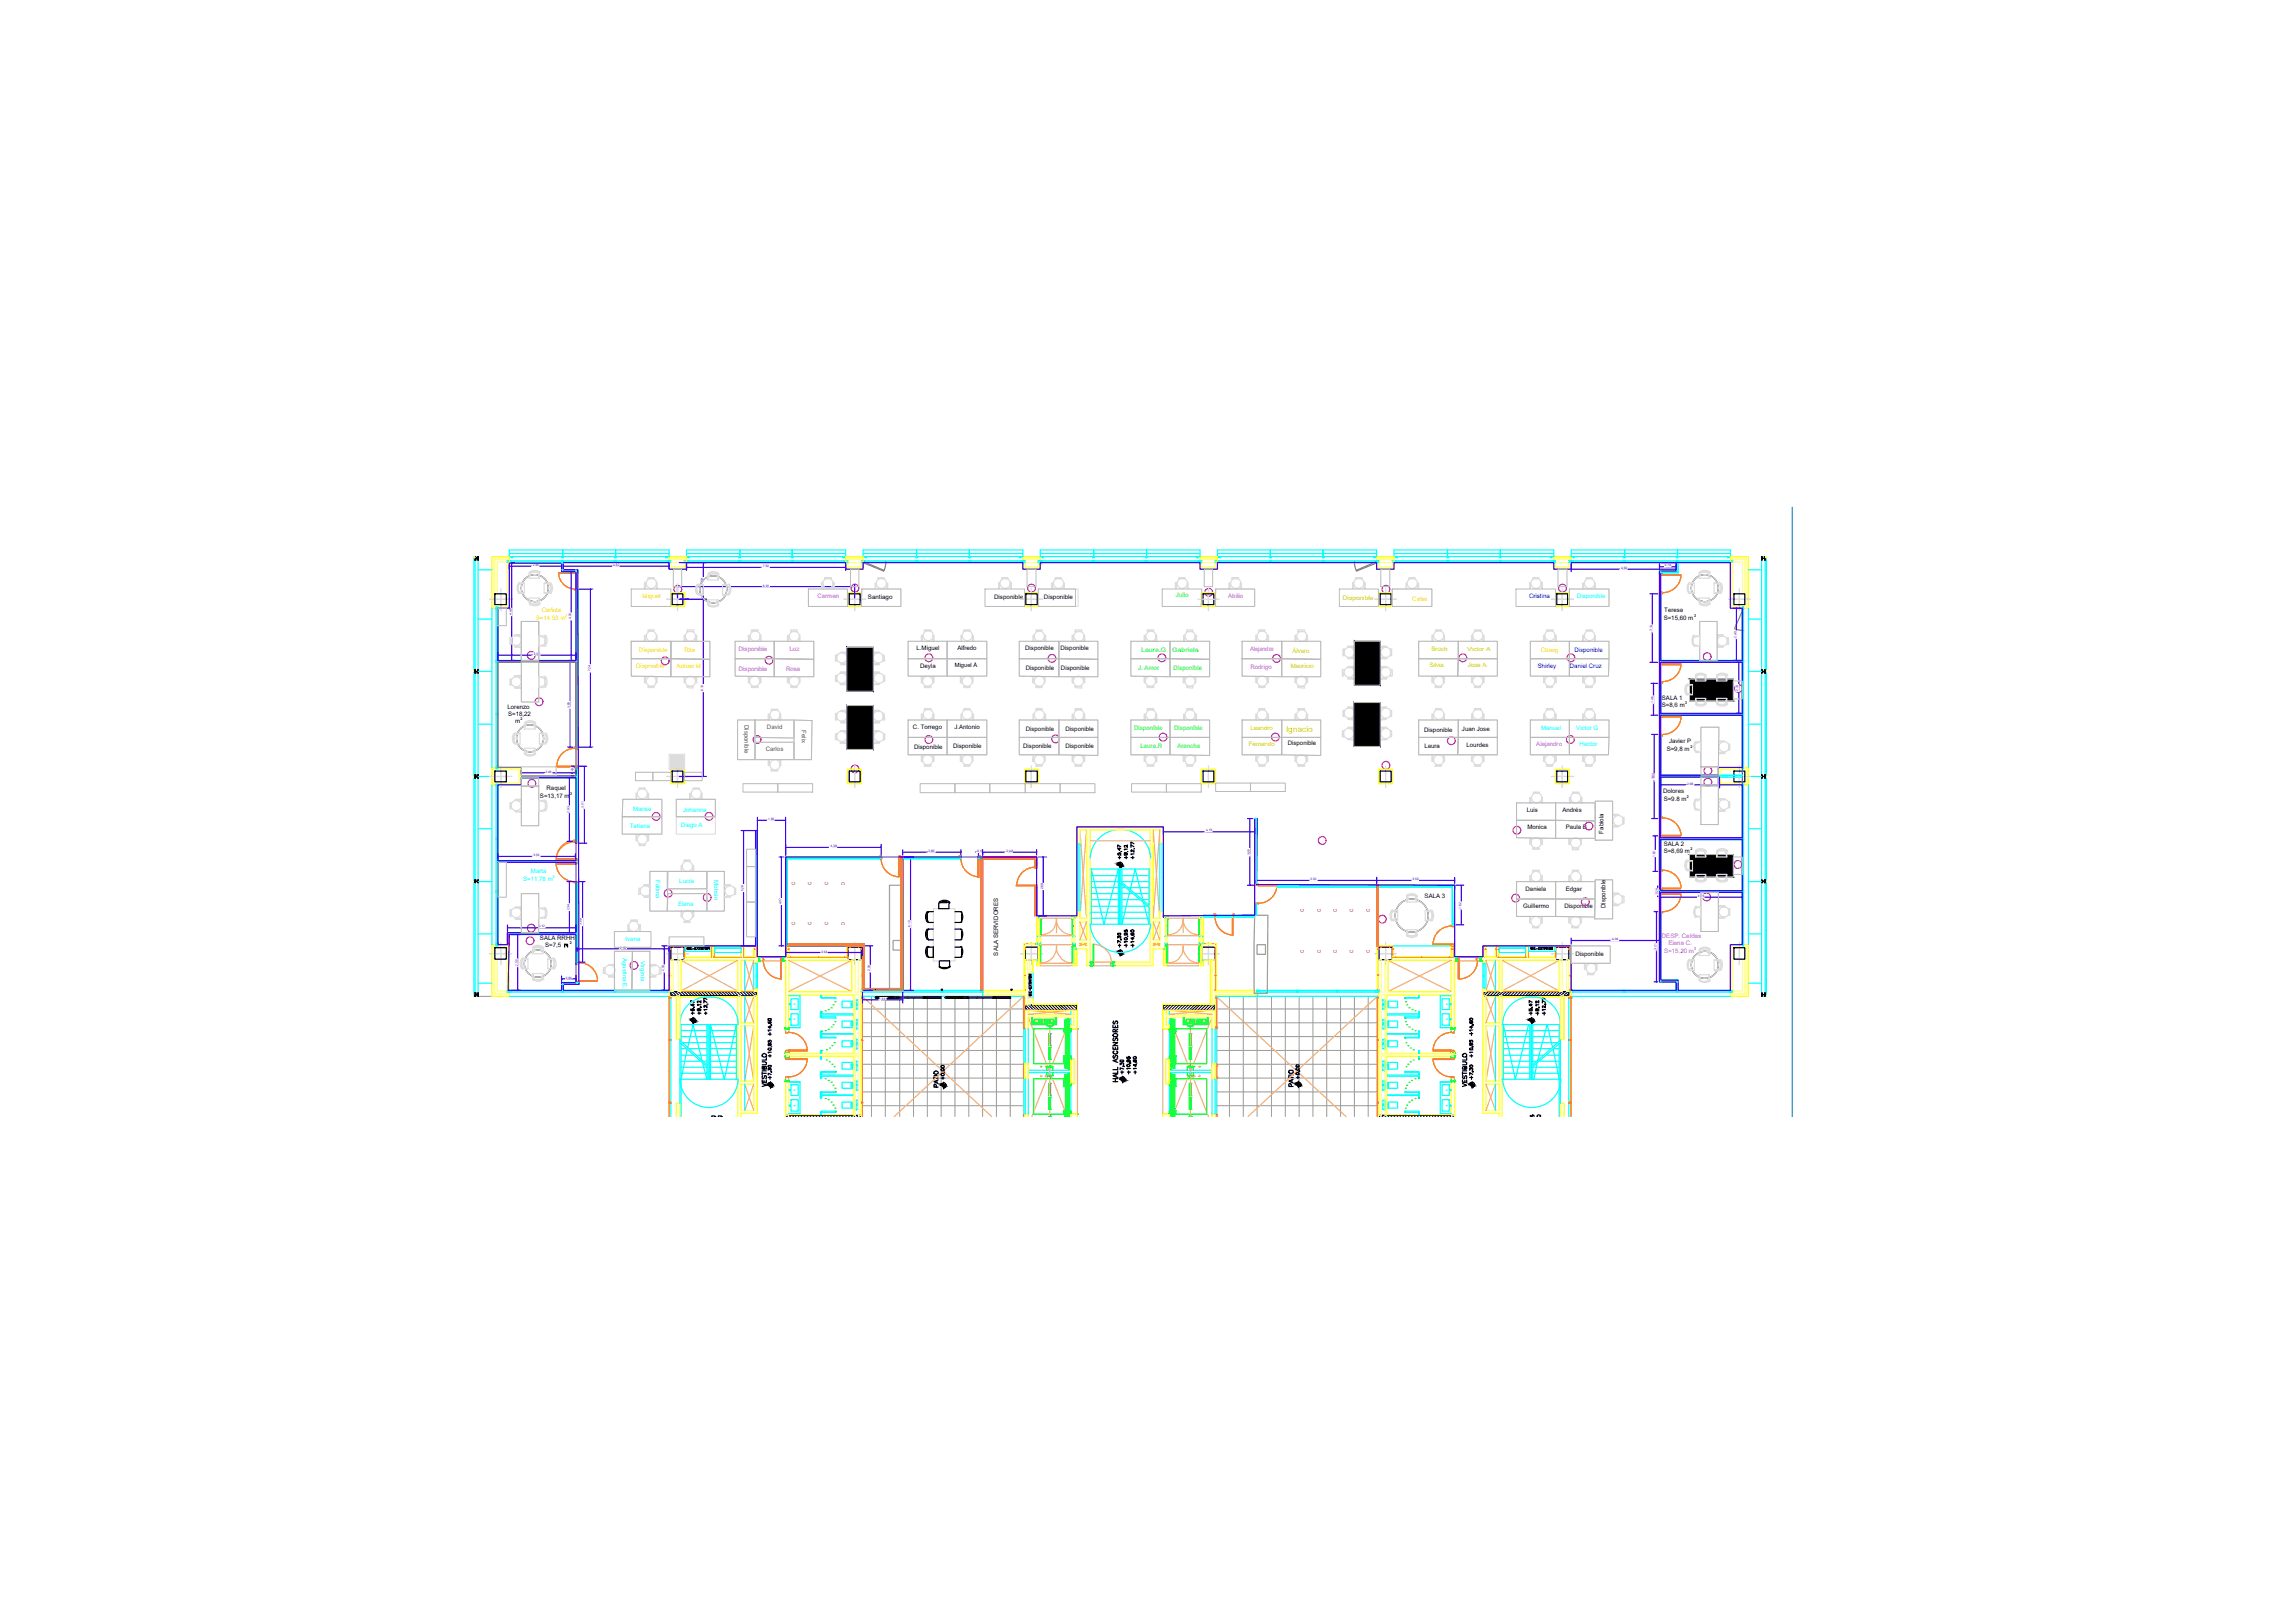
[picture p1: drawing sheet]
<svg xmlns="http://www.w3.org/2000/svg" width="420mm" height="297mm" viewBox="0 0 420 297" stroke-linecap="round" stroke-linejoin="round" font-family="sans-serif">
<defs><g id="words">
<text font-size="3.5" fill="#dcdcdc" x="102" y="174.6">m²</text>
<text font-size="1.5" fill="#b8b800" x="235.4" y="134">Ignacio</text>
<g font-size="1.2">
<text x="104.3" y="146.1">²</text>
<text x="104.2" y="173.3">²</text>
</g>
<g font-size="1.1" fill="#ffbf00">
<text x="98.1" y="113.4">S=14.53 m²</text>
<text x="99.2" y="112">Carlota</text>
<text x="117.7" y="109.5">Miguel</text>
<text x="258.6" y="110">Celia</text>
<text x="117" y="119.4">Disponible</text>
<text x="125.3" y="119.4">Rita</text>
<text x="282.1" y="119.3">Chang</text>
<text x="116.5" y="122.2">Disponible</text>
<text x="123.9" y="122.2">Adrian M</text>
</g>
<g font-size="1.1" fill="#f0f">
<text x="149.7" y="109.5">Carmen</text>
<text x="224.9" y="109.5">Abilio</text>
<text x="135.3" y="119.2">Disponible</text>
<text x="144.6" y="119.2">Luz</text>
<text x="228.9" y="119.1">Alejandra</text>
<text x="135.3" y="122.9">Disponible</text>
<text x="143.9" y="122.9">Rosa</text>
<text x="228.9" y="122.4">Rodrigo</text>
<text x="281.3" y="136.6">Alejandro</text>
<text x="304.3" y="171.7">DESP. Caídas</text>
<text x="305.5" y="173">Elena C.</text>
<text x="304.7" y="174.3">S=15,20 m²</text>
</g>
<g font-size="1.1">
<text x="158.9" y="109.6">Santiago</text>
<text x="182" y="109.6">Disponible</text>
<text x="191.1" y="109.6">Disponible</text>
<text x="304.6" y="113.5">S=15,60 m²</text>
<text x="304.7" y="112.1">Teresa</text>
<text x="167.8" y="119">L.Miguel</text>
<text x="175.3" y="119">Alfredo</text>
<text x="187.7" y="119">Disponible</text>
<text x="194.2" y="119">Disponible</text>
<text x="168.5" y="122.2">Deyla</text>
<text x="174.8" y="122.2">Miguel Á</text>
<text x="187.8" y="122.5">Disponible</text>
<text x="194.2" y="122.5">Disponible</text>
<text x="92.9" y="129.7">Lorenzo</text>
<text x="93" y="131">S=18,22</text>
<text x="304.3" y="128">SALA 1</text>
<text x="304.3" y="129.4">S=8,6 m²</text>
<text x="94.3" y="132.3">m²</text>
<text x="167.1" y="133.4">C. Torrego</text>
<text x="167.3" y="137.1">Disponible</text>
<text x="174.5" y="137">Disponible</text>
<text x="174.7" y="133.4">J.Antonio</text>
<text x="187.3" y="136.9">Disponible</text>
<text x="187.8" y="133.7">Disponible</text>
<text x="195.1" y="136.8">Disponible</text>
<text x="195.1" y="133.8">Disponible</text>
<text x="235.8" y="136.4">Disponible</text>
<text x="260.7" y="133.9">Disponible</text>
<text x="260.8" y="137">Laura</text>
<text x="267.6" y="133.8">Juan Jose</text>
<text x="268.5" y="136.7">Lourdes</text>
<text x="305.1" y="137.4">S=9,8 m²</text>
<text x="305.6" y="136.1">Javier P</text>
<text x="98.9" y="146">S=13,17 m</text>
<text x="100.1" y="144.6">Raquel</text>
<text x="279.5" y="148.6">Luis</text>
<text x="286" y="148.6">Andrés</text>
<text x="304.5" y="145.2">Dolores</text>
<text x="304.6" y="146.5">S=9.8 m²</text>
<text x="279.6" y="151.8">Monica</text>
<text x="286.6" y="151.8">Paula B</text>
<text x="293.6" y="152.6" transform="rotate(-90 293.6 152.6)">Fabiola</text>
<text x="304.6" y="154.8">SALA 2</text>
<text x="304.6" y="156.1">S=8,69 m²</text>
<text x="260.8" y="164.3">SALA 3</text>
<text x="278.9" y="166.2">Guillermo</text>
<text x="279.3" y="163">Daniela</text>
<text x="286.4" y="166.2">Disponible</text>
<text x="286.7" y="163">Edgar</text>
<text x="293.9" y="166.2" transform="rotate(-90 293.9 166.2)">Disponible</text>
<text x="98.9" y="172">SALA RRHH</text>
<text x="99.8" y="173.3">S=7,5</text>
<text x="182.7" y="174.9" transform="rotate(-90 182.7 174.9)">SALA SERVIDORES</text>
<text x="288.4" y="175">Disponible</text>
</g>
<g font-size="1.1" fill="#0f0">
<text x="215.3" y="109.3">Julio</text>
<text x="208.9" y="119.2">Laura.G</text>
<text x="214.6" y="119.2">Gabriela</text>
<text x="208.4" y="122.6">J. Amor</text>
<text x="214.9" y="122.7">Disponible</text>
<text x="207.6" y="133.5">Disponible</text>
<text x="208.8" y="136.9">Laura.R</text>
<text x="215" y="133.5">Disponible</text>
<text x="215.6" y="136.9">Arancha</text>
</g>
<g font-size="1.1" fill="#b8b800">
<text x="245.9" y="109.9">Disponible</text>
<text x="236.6" y="119.5">Álvaro</text>
<text x="262.1" y="119.2">Bruch</text>
<text x="236.3" y="122.3">Mauricio</text>
<text x="261.7" y="122.1">Silvia</text>
<text x="268.7" y="122.1">Jose A.</text>
<text x="228.6" y="136.5">Fernando</text>
<text x="228.9" y="133.6">Leandro</text>
</g>
<g font-size="1.1" fill="#00f">
<text x="279.9" y="109.5">Cristina</text>
<text x="288.2" y="119.3">Disponible</text>
<text x="281.5" y="122.3">Shirley</text>
<text x="287.4" y="122.3">Daniel Cruz</text>
</g>
<g font-size="1.1" fill="#0ff">
<text x="288.7" y="109.5">Disponible</text>
<text x="282.1" y="133.7">Manuel</text>
<text x="288.6" y="133.7">Victor G</text>
<text x="289.2" y="136.6">Hector</text>
<text x="115.9" y="148.5">Marisa</text>
<text x="125.1" y="148.6">Johanna</text>
<text x="115.3" y="151.6">Tatiana</text>
<text x="124.7" y="151.4">Diego A</text>
<text x="95.8" y="161.2">S=11,78 m²</text>
<text x="97.2" y="159.8">Marta</text>
<text x="120.1" y="161" transform="rotate(90 120.1 161)">Fátima</text>
<text x="124.4" y="161.6">Lucía</text>
<text x="130.7" y="161.1" transform="rotate(90 130.7 161.1)">Mohsin</text>
<text x="124.1" y="165.7">Elena</text>
<text x="114.5" y="172.3">Ivana</text>
<text x="114" y="175.3" transform="rotate(90 114 175.3)">Agustina E.</text>
<text x="117.3" y="175.9" transform="rotate(90 117.3 175.9)">Virginia</text>
</g>
<g font-size="1.1" fill="#545454">
<text x="136.3" y="132.7" transform="rotate(90 136.3 132.7)">Disponible</text>
<text x="140.2" y="137.5">Carlos</text>
<text x="140.4" y="133.4">David</text>
<text x="146.8" y="133.6" transform="rotate(90 146.8 133.6)">Felix</text>
</g>
<text font-size="1" fill="#b8b800" x="268.6" y="119.1">Victor A</text>
<g font-size=".8" fill="#991b1e">
<text x="145.6" y="161.9" transform="rotate(-90 145.6 161.9)">C</text>
<text x="148.6" y="161.9" transform="rotate(-90 148.6 161.9)">C</text>
<text x="151.6" y="161.9" transform="rotate(-90 151.6 161.9)">C</text>
<text x="154.1" y="161.4" transform="rotate(90 154.1 161.4)">C</text>
<text x="238.7" y="167" transform="rotate(-90 238.7 167)">C</text>
<text x="241.8" y="167" transform="rotate(-90 241.8 167)">C</text>
<text x="244.8" y="167" transform="rotate(-90 244.8 167)">C</text>
<text x="247.7" y="167" transform="rotate(-90 247.7 167)">C</text>
<text x="250.8" y="167" transform="rotate(-90 250.8 167)">C</text>
<text x="145.6" y="169.4" transform="rotate(-90 145.6 169.4)">C</text>
<text x="148.6" y="169.4" transform="rotate(-90 148.6 169.4)">C</text>
<text x="151.6" y="169.4" transform="rotate(-90 151.6 169.4)">C</text>
<text x="154.1" y="168.7" transform="rotate(90 154.1 168.7)">C</text>
<text x="238.7" y="174.3" transform="rotate(-90 238.7 174.3)">C</text>
<text x="241.8" y="174.3" transform="rotate(-90 241.8 174.3)">C</text>
<text x="244.8" y="174.3" transform="rotate(-90 244.8 174.3)">C</text>
<text x="247.7" y="174.3" transform="rotate(-90 247.7 174.3)">C</text>
<text x="250.8" y="174.3" transform="rotate(-90 250.8 174.3)">C</text>
</g>
<g font-size=".6" fill="#3f00ff">
<text x="97.5" y="103.6">2.40</text>
<text x="112.3" y="103.6">4.82</text>
<text x="128.8" y="106.9" transform="rotate(-90 128.8 106.9)">1.69</text>
<text x="139.6" y="103.8">7.30</text>
<text x="139.6" y="107.4">8.10</text>
<text x="296.8" y="104.2">4.82</text>
<text x="304.8" y="103.6">0.78</text>
<text x="93.7" y="112.5" transform="rotate(-90 93.7 112.5)">4.49</text>
<text x="104.6" y="113.3" transform="rotate(-90 104.6 113.3)">4.08</text>
<text x="97.8" y="119.9">3.57</text>
<text x="302.5" y="115.5" transform="rotate(-90 302.5 115.5)">3.14</text>
<text x="317.9" y="116.7" transform="rotate(-90 317.9 116.7)">2.40</text>
<text x="108.1" y="122.9" transform="rotate(-90 108.1 122.9)">7.24</text>
<text x="104.3" y="129.6" transform="rotate(-90 104.3 129.6)">3.88</text>
<text x="128.8" y="126.5" transform="rotate(-90 128.8 126.5)">8.10</text>
<text x="302.7" y="128.6" transform="rotate(-90 302.7 128.6)">1.46</text>
<text x="318.2" y="126.5" transform="rotate(-90 318.2 126.5)">2.34</text>
<text x="99.8" y="141.4">2.49</text>
<text x="105" y="141.7" transform="rotate(-90 105 141.7)">0.43</text>
<text x="302.8" y="142.7" transform="rotate(-90 302.8 142.7)">3.84</text>
<text x="308.9" y="143.6">2.69</text>
<text x="104.2" y="148.7" transform="rotate(-90 104.2 148.7)">2.93</text>
<text x="106.9" y="147.8" transform="rotate(-90 106.9 147.8)">3.51</text>
<text x="140.6" y="150">1.30</text>
<text x="152.1" y="155.1">4.38</text>
<text x="170" y="156">2.65</text>
<text x="178.9" y="156">0.18</text>
<text x="184.3" y="156">2.49</text>
<text x="220.8" y="152.1">4.18</text>
<text x="97.6" y="156.7">3.54</text>
<text x="228.8" y="156.5" transform="rotate(-90 228.8 156.5)">3.06</text>
<text x="239.9" y="161">5.50</text>
<text x="258.6" y="161">3.56</text>
<text x="303" y="156.8" transform="rotate(-90 303 156.8)">1.62</text>
<text x="104.2" y="166.6" transform="rotate(-90 104.2 166.6)">2.34</text>
<text x="136.1" y="163.1" transform="rotate(-90 136.1 163.1)">5.29</text>
<text x="143.1" y="165.5" transform="rotate(-90 143.1 165.5)">4.07</text>
<text x="191" y="162.8" transform="rotate(-90 191 162.8)">2.69</text>
<text x="267.5" y="166.3" transform="rotate(-90 267.5 166.3)">1.82</text>
<text x="303.5" y="163.7" transform="rotate(-90 303.5 163.7)">0.24</text>
<text x="310.8" y="164.2">3.79</text>
<text x="98.6" y="169.7">3.12</text>
<text x="106.5" y="169.3" transform="rotate(-90 106.5 169.3)">3.69</text>
<text x="113.5" y="173.7">4.19</text>
<text x="166.7" y="169.6" transform="rotate(-90 166.7 169.6)">6.10</text>
<text x="295.1" y="172.1">4.04</text>
<text x="303.3" y="173.8" transform="rotate(-90 303.3 173.8)">3.21</text>
<text x="94.8" y="176.7" transform="rotate(-90 94.8 176.7)">2.55</text>
<text x="103.6" y="179.2">0.64</text>
<text x="121.6" y="177.7" transform="rotate(-90 121.6 177.7)">2.03</text>
<text x="150.3" y="174.3">3.53</text>
<text x="159.3" y="177.7" transform="rotate(-90 159.3 177.7)">2.03</text>
<text x="161" y="183">1.84</text>
</g>
</g></defs>
<!-- layer: 0000_MAMPARAS -->
<g fill="#c3dfdd" stroke="#c3dfdd" stroke-width=".18">
<path d="M93.2 103.1v1.5z"/>
<path d="M102.8 103.1v1.5z"/>
<path d="M93.2 104.6v6.7z"/>
<path d="M105.4 104.6v6.7z"/>
<path d="M91.2 111.3v2.4z"/>
<path d="M105.4 111.3v2.4z"/>
<path d="M95.4 113.7h3.2z"/>
<path d="M91.2 113.7v7.2z"/>
<path d="M95.4 113.7v7.2z"/>
<path d="M98.6 113.7v7.2z"/>
<path d="M105.4 113.7v7.2z"/>
<path d="M95.4 120.9h3.2z"/>
<path d="M95.4 120.9h3.2zM95.4 120.9h3.2z"/>
</g>
<!-- layer: 0000_PUERTAS -->
<g fill="none" stroke="#ff7f00" stroke-width=".22">
<path d="M102.3 104.8h2.9v.1h-2.9zM102.3 104.9a3 3 0 0 0 3 2.9M105.2 108l.1-.2h.5v.2M105.2 104.7l.1 .2h.5v-.2M303.8 108.7v-.3h.5l.1 .3M303.8 104.9v.3h.6v-.3M304.3 105.2h.1M304.4 105.2h3.3v.1h-3.3zM307.8 105.2a3.4 3.4 0 0 1-3.4 3.3M105.2 136.7l.1 .4h.5v-.4M105.3 136.9a3.4 3.4 0 0 0-3.4 3.3M303.8 125.1v-.4h.5l.1 .4"/>
<path d="M303.8 121.2v.3h.5l.1-.3M303.8 134.7v-.3h.5l.1 .3M303.8 130.9v.3h.5l.1-.3M304.4 121.4h3.3v.3h-3.3zM304.4 131.1h3.3v.1h-3.3zM307.8 121.5a3.4 3.4 0 0 1-3.4 3.2M307.8 131.2a3.4 3.4 0 0 1-3.4 3.2M101.8 158.1h3.3v.1h-3.3zM101.8 157.2h3.3v.1h-3.3zM101.8 140.2h3.4v.1h-3.4zM101.8 158.1a3.4 3.4 0 0 0 3.4 3.3M105.1 157.8v.3h.6v-.3"/>
<path d="M105.1 153.7v.2h.2v.1h.4v-.3M105.1 157.5v-.2h.2v-.1h.4v.3M105.2 153.9a3.4 3.4 0 0 0-3.4 3.2M105.2 140.6l.1-.4h.5v.4M105.3 158.1h.1M161.1 156.6h.2v.5M161.3 157.1a3.4 3.4 0 0 0 3.2 3.4M161.3 157.1v.1h-.2M161.3 157.1h.1M164.5 157.2h.1v3.3h-.1zM164.6 157.1h.1M164.8 156.6h-.2v.6h.2"/>
<path d="M175.6 156.6h.3v.5l-.3 .1M175.9 157.1a3.4 3.4 0 0 0 3.3 3.4M179 157.2h.2v3.4h-.2zM179.5 156.6h-.4v.5l.4 .1M189.5 158.6v.2h.1M189.5 158.7a3.4 3.4 0 0 0-3.3 3.2M189.6 158.8h.1M189.9 158.6v.2h-.3M303.8 149.5v.3h.5l.1-.3M303.8 153.3v-.3h.5l.1 .3M303.8 159.2v.3h.5l.1-.3M304.4 152.9h3.3v.2h-3.3z"/>
<path d="M304.4 149.7a3.4 3.4 0 0 1 3.4 3.2M304.4 159.3a3.4 3.4 0 0 1 3.4 3.2M105.3 161.4h-.2v.2M105.3 161.4h.1M105.3 161.4h.4v.2M105.4 176.1v.3h.5l.1-.3M105.4 179.8v-.2h.6v.2M105.9 179.6h.1M106 179.5h3.3v.1h-3.3zM106.1 176.2a3.4 3.4 0 0 1 3.3 3.2M139.5 175.3h.3v.3M139.8 175.6v.3h-.3"/>
<path d="M139.8 175.6h.1M139.8 175.8a3.4 3.4 0 0 0 3.2 3.4M142.9 175.9h.2v3.3h-.2zM143.3 175.3h-.4l.2 .6h.2M186 162h3.5v.1h-3.5zM189.5 162.3l.1-.3h.3v.3M222.2 167.3h.4l-.2 .5h-.2M222.4 167.8a3.4 3.4 0 0 0 3.3 3.3M225.6 167.8h.1v3.3h-.1zM225.7 167.6h.1M226 167.3h-.3v.5h.3M229.8 165.5v-.3l.6 .1v.2"/>
<path d="M229.8 161.8v.2h.3l.3-.2M230.4 161.9h3.3v.2h-3.3zM233.8 162.1a3.4 3.4 0 0 1-3.4 3.2M262.4 172.8h3.3v.1h-3.3zM265.7 169.3v.2h.2v.1h.3v-.3M265.7 173.1v-.2h.2v-.1h.3v.3M265.7 169.5a3.4 3.4 0 0 0-3.3 3.2M266.9 175.3h.2v.3l-.2 .3M267 175.9h.2v3.3h-.2zM270.5 175.8a3.4 3.4 0 0 1-3.2 3.4M270.6 175.3h-.3l.1 .6h.2M303.8 162.9v-.2h.6v.2"/>
<path d="M303.8 163.3v.4h.5l.1-.4M304.3 162.7h.1M304.3 166.8h.1v.3M304.3 166.8h.1M304.3 166.8h-.5v.3M304.4 162.6h3.3v.1h-3.3zM304.4 163.6h3.3v.1h-3.3zM307.8 163.6a3.4 3.4 0 0 1-3.4 3.2M143.8 188.7v.4h.5l.1-.4M143.8 192.6v-.4h.5l.1 .4M143.8 193.6v.3h.5l.1-.3M144.3 197.1h.1v.2"/>
<path d="M144.3 197.1h.1M144.3 197.1h-.5v.2M144.4 192.1h3.4v.3h-3.4zM144.4 193.8h3.4v.1h-3.4zM144.4 189a3.4 3.4 0 0 1 3.4 3.2M147.8 193.9a3.4 3.4 0 0 1-3.4 3.2M262.4 193.8h3.3v.1h-3.3zM262.4 192.1h3.3v.3h-3.3zM262.4 193.9a3.4 3.4 0 0 0 3.3 3.2M265.7 193.6v.2h.2v.1h.3v-.3M265.7 188.7v.3h.2v.1h.3v-.4M265.7 192.6v-.2h.2v-.2h.3v.4"/>
<path d="M265.7 189a3.4 3.4 0 0 0-3.3 3.2M265.9 197.1h-.2v.2M265.9 197.1h.1M265.9 197.1h.3v.2"/>
</g>
<!-- layer: 0000_MAMPARAS -->
<path d="M143.8 156.8v16.3M165.3 156.8v24.3" fill="none" stroke="#2776bb" stroke-width=".22"/>
<!-- layer: 0000_TABIQUES -->
<path d="M179.6 157.2v24.1M179.9 157.2h9.6v1.6M189.8 158.8v-2h-9.9v24.5M92.9 170.7v2.2M93.2 171v1.9M144.2 172.8h14v8.1h6.7v-24.1h.4v24.5h-7.4v-8.2h-14.1M189.5 162.1v5.5M189.8 162v5.6M252 173.2v-11.2h.4v11.2" fill="none" stroke="#d00" stroke-width=".22"/>
<!-- layer: 0000_MAMPARAS -->
<g fill="none" stroke="#0ff" stroke-width=".22">
<path d="M102.8 104.3h.3M105.4 107.8v29.3M105.4 104.3v.3M105.8 107.8v28.9M105.8 104.9v-.6h-2.7v-1.2h-.3v1.5h2.6v.3M303.8 108.7v12.5h15.2M304 104.5v.7M304 108.4v12.5M306.9 103v1.5h-3.1v.4M306.9 104.5h.3M307.2 103v1.8h-3.2M91.2 120.9h14.2"/>
<path d="M91.2 121.2h14.2M303.8 125.1v5.8h15.2M303.8 134.7v14.8M303.8 120.9h15.2M303.8 130.6h15.2M304 124.7v5.9M304 130.9v.3M304 134.4v7.5M91.2 157.5h14.2M91.2 157.8h14.2M95.4 142h10M95.4 142.3h10"/>
<path d="M105.4 140.2v14.1M105.4 157.2v.9M105.7 157.5v.3M105.8 140.6l-.1 13.4M143.8 156.8h.4v16.3M143.8 156.8h17.5v.3M143.8 156.8v16.3M144.2 156.8v.4h17.1M165.3 156.8h10.6v.4h-10.6M179.9 156.8h-.8v.4h.8M303.8 141.9h15.2M303.8 142.2h15.2"/>
<path d="M303.8 153.7h15.2M304 142.2v7.6M304 153v6.5M319 153.3h-15.2v5.9M92.9 170.7h12.5M93.2 171h12.2M105.4 161.4v14.9M105.7 161.6v14.8M138.3 173.1v-21.1h.4v21.1M229.7 165.2v2.3h-9.3v.3h9.3M230 165.2v2.3h-.3M230 161.7v-11.9h-.3v12"/>
<path d="M233.7 162.3h18.3M233.7 162h18.3M252.4 162h13.9l-.1 7.3h-.3v-7.3v.3h-13.5M303.8 167.1v12.6h3.4M303.8 163h15.2M303.8 162.9v.4h15.2M304 162.7v1M304 166.8v12.9M304 179.4h3.2v1.9M306.9 179.7v1.6M102.8 181.4v-1.6h3.2v.4h-2.9v1.2M102.8 180.2h.3"/>
</g>
<!-- layer: 0000_PUNTOS_ELECTRICIDAD -->
<g fill="none" stroke="#ff00bf" stroke-width=".22">
<circle cx="97.3" cy="120" r=".71"/>
<circle cx="124.1" cy="107.9" r=".71"/>
<circle cx="156.5" cy="107.6" r=".71"/>
<circle cx="157.5" cy="119.3" r=".71"/>
<circle cx="188.9" cy="107.6" r=".71"/>
<circle cx="221.3" cy="108.4" r=".71"/>
<circle cx="250.5" cy="119.3" r=".71"/>
<circle cx="253.7" cy="107.9" r=".71"/>
<circle cx="286.1" cy="107.6" r=".71"/>
<circle cx="98.7" cy="128.4" r=".71"/>
<circle cx="121.8" cy="120.9" r=".71"/>
<circle cx="138.6" cy="135.3" r=".71"/>
<circle cx="140.8" cy="120.8" r=".71"/>
<circle cx="170" cy="135.3" r=".71"/>
<circle cx="170" cy="120.4" r=".71"/>
<circle cx="192.6" cy="120.5" r=".71"/>
<circle cx="193.2" cy="135.2" r=".71"/>
<circle cx="212.7" cy="120.4" r=".71"/>
<circle cx="212.9" cy="134.9" r=".71"/>
<circle cx="233.5" cy="134.9" r=".71"/>
<circle cx="233.7" cy="120.5" r=".71"/>
<circle cx="265.7" cy="135.6" r=".71"/>
<circle cx="267.8" cy="120.4" r=".71"/>
<circle cx="287.5" cy="135.3" r=".71"/>
<circle cx="287.6" cy="120.4" r=".71"/>
<circle cx="312.6" cy="120.2" r=".71"/>
<circle cx="318.3" cy="126" r=".71"/>
<circle cx="97.4" cy="143.4" r=".71"/>
<circle cx="120.1" cy="149.4" r=".71"/>
<circle cx="124.1" cy="140.1" r=".71"/>
<circle cx="129.8" cy="149.4" r=".71"/>
<circle cx="156.5" cy="140.7" r=".71"/>
<circle cx="242.1" cy="153.8" r=".71"/>
<circle cx="253.7" cy="140.1" r=".71"/>
<circle cx="277.7" cy="152" r=".71"/>
<circle cx="290.9" cy="151.2" r=".71"/>
<circle cx="312.7" cy="141.1" r=".71"/>
<circle cx="312.7" cy="143.2" r=".71"/>
<circle cx="318.2" cy="158.2" r=".71"/>
<circle cx="97" cy="172.2" r=".71"/>
<circle cx="97.3" cy="169.9" r=".71"/>
<circle cx="116.1" cy="176.7" r=".71"/>
<circle cx="122.3" cy="163.5" r=".71"/>
<circle cx="129.5" cy="164.3" r=".71"/>
<circle cx="253.1" cy="168.2" r=".71"/>
<circle cx="277.5" cy="164.4" r=".71"/>
<circle cx="290.2" cy="165" r=".71"/>
<circle cx="312.4" cy="164.2" r=".71"/>
</g>
<!-- layer: 0000_MOBILIARIO -->
<path d="M328.1 92.8v111.5" fill="none" stroke="#2776bb" stroke-width=".22"/>
<!-- layer: 0000_MAMPARAS -->
<path d="M164.6 156.8h.7" fill="none" stroke="#ff7f00" stroke-width=".22"/>
<!-- layer: REF_PLANO_TRIPARK|0000_MAMPARAS -->
<g fill="#c3dfdd" stroke="#c3dfdd" stroke-width=".18">
<path d="M93.2 103.1v1.5z"/>
<path d="M102.8 103.1v1.5z"/>
<path d="M93.2 104.6v6.7z"/>
<path d="M105.4 104.6v6.7z"/>
<path d="M91.2 111.3v2.4z"/>
<path d="M105.4 111.3v2.4z"/>
<path d="M95.4 113.7h3.2z"/>
<path d="M91.2 113.7v7.2z"/>
<path d="M95.4 113.7v7.2z"/>
<path d="M98.6 113.7v7.2z"/>
<path d="M105.4 113.7v7.2z"/>
<path d="M95.4 120.9h3.2z"/>
<path d="M95.4 120.9h3.2zM95.4 120.9h3.2z"/>
</g>
<!-- layer: REF_PLANO_TRIPARK|0_SOLADO URBANIZACION -->
<g fill="none" stroke="#989898" stroke-width=".18">
<path d="M87.5 182.4h2.6M157.9 199.8h29.5M157.9 197.3h29.5M157.9 194.8h29.5M157.9 192.2h29.5M157.9 189.7h29.5M157.9 187.2h29.5M157.9 184.7h29.5M159.5 182.4v21.9M162.1 182.4v21.9M164.7 182.4v21.9M167.2 182.4v21.9"/>
<path d="M169.8 182.4v21.9M172.3 182.4v21.9M174.8 182.4v21.9M177.4 182.4v21.9M179.9 182.4v21.9M182.4 182.4v21.9M184.9 182.4v21.9M222.8 199.8h29.3M222.8 197.3h29.3M222.8 194.8h29.3M222.8 192.2h29.3M222.8 189.7h29.3"/>
<path d="M222.8 187.2h29.3M222.8 184.7h29.3M225.1 182.4v21.9M227.6 182.4v21.9M230.1 182.4v21.9M232.8 182.4v21.9M235.3 182.4v21.9M237.8 182.4v21.9M240.4 182.4v21.9M242.9 182.4v21.9M245.4 182.4v21.9M248 182.4v21.9"/>
<path d="M250.5 182.4v21.9M157.9 204.3v-21.9h29.5v21.9M157.9 202.4h29.5M222.8 204.3v-21.9h29.3v21.9M222.8 202.4h29.3"/>
</g>
<!-- layer: REF_PLANO_TRIPARK|1_TXT_NIVELES -->
<g fill="#000" stroke="#000" stroke-width=".18">
<path d="M205 157.9h.1zM205.1 158.7h.1zM204.7 174.2h.4zM205 174h.1zM205.1 174.8h.1zM126.7 186.5h.2zM126.8 186.4h.1zM140.7 198.4h.4zM140.9 198.3h.2zM141 198.2h.1zM141.1 199h.1zM172.5 198.3h.2z"/>
<path d="M172.7 199.1h.2zM205.3 197.3h.2zM205.4 197.2h.1zM237.4 198.3h.3zM269.5 199h.1zM280.4 187.2h.1z"/>
<path d="M205 157.9h.1zM205 157.9h.1zM205 157.9h.1zM204.9 157.9h.2z"/>
<path d="M204.9 157.9h.2zM204.7 157.9h.4z"/>
<path d="M204.7 157.9l.4 .2v-.2zM204.7 157.9l.4 .2h-.4zM204.7 158.1h.4zM204.7 158.1h.4z"/>
<path d="M204.7 158.1l.4 .1v-.1zM204.7 158.1l.4 .1h-.5z"/>
<path d="M204.6 158.2l.5 .1v-.1zM204.6 158.2l.5 .1h-.5zM204.6 158.3h.5zM204.6 158.3h.5z"/>
<path d="M205.1 158.6h.2zM205.1 158.6h.2zM205.1 158.6h.2zM205.1 158.6h.3z"/>
<path d="M205.1 158.6l.1 .1 .1-.1zM205.1 158.6l.1 .1z"/>
<path d="M205.1 158.3l.3 .1v-.1zM205.1 158.3l.3 .1h-.3zM205.1 158.4h.3zM205.1 158.4h.3z"/>
<path d="M205.1 158.4l.3 .1v-.1zM205.1 158.4l.3 .1h-.3z"/>
<path d="M205.1 158.5l.3 .1v-.1zM205.1 158.5l.3 .1h-.3z"/>
<path d="M205 174h.1zM205 174h.1zM205 174h.1zM204.9 174h.2z"/>
<path d="M204.9 174l.2 .1v-.1zM204.9 174l.2 .1h-.4zM204.7 174.1h.4zM204.7 174.1h.4z"/>
<path d="M204.7 174.1l.4 .1v-.1zM204.7 174.1l.4 .1h-.4zM204.6 174.2h.5z"/>
<path d="M204.6 174.2l.5 .1v-.1zM204.6 174.2l.5 .1h-.5zM204.6 174.3h.5zM204.6 174.3h.5z"/>
<path d="M205.1 174.8h.1zM205.1 174.8h.2z"/>
<path d="M205.1 174.7h.2zM205.1 174.7h.3z"/>
<path d="M205.1 174.7l.2 .1v-.1zM205.1 174.7l.2 .1h-.2z"/>
<path d="M205.1 174.3l.3 .1v-.1zM205.1 174.3l.3 .1h-.3z"/>
<path d="M205.1 174.4l.3 .1v-.1zM205.1 174.4l.3 .1h-.3zM205.1 174.5h.3zM205.1 174.5h.3z"/>
<path d="M205.1 174.5l.3 .2v-.2zM205.1 174.5l.3 .2h-.3z"/>
<path d="M126.8 186.4h.1zM126.7 186.4h.2z"/>
<path d="M126.7 186.4l.2 .1v-.1zM126.7 186.4l.2 .1h-.2zM126.6 186.5h.3z"/>
<path d="M126.6 186.5l.3 .1v-.1zM126.6 186.5l.3 .1h-.3z"/>
<path d="M126.6 186.6l.3 .2v-.2zM126.6 186.6l.3 .2h-.3zM126.6 186.8h.3zM126.6 186.8h.3z"/>
<path d="M126.9 187.1h.2zM126.9 187.1h.3z"/>
<path d="M126.9 187.1l.1 .1 .1-.1zM126.9 187.1l.1 .1zM126.9 187.2h.1zM126.9 187.2h.1zM126.9 187.2h.1z"/>
<path d="M126.9 187l.3 .1v-.1zM126.9 187l.3 .1h-.3zM126.9 187.1h.3zM126.9 187.1h.3z"/>
<path d="M126.9 186.8l.4 .1v-.1zM126.9 186.8l.4 .1h-.4zM126.9 186.9h.4zM126.9 186.9h.4z"/>
<path d="M126.9 186.9l.3 .1 .1-.1zM126.9 186.9l.3 .1h-.3z"/>
<path d="M141 198.2h.1zM140.9 198.2h.2z"/>
<path d="M140.9 198.2l.2 .1v-.1zM140.9 198.2l.2 .1h-.2zM140.7 198.3h.4z"/>
<path d="M140.7 198.3l.4 .1v-.1zM140.7 198.3l.4 .1h-.4zM140.6 198.4h.5z"/>
<path d="M140.6 198.4l.5 .1v-.1zM140.6 198.4l.5 .1h-.5z"/>
<path d="M140.6 198.5l.5 .1v-.1zM140.6 198.5l.5 .1h-.5z"/>
<path d="M141.1 198.6h.3zM141.1 198.6h.3z"/>
<path d="M141.1 199h.1zM141.1 199h.2z"/>
<path d="M141.1 198.8l.2 .2v-.2zM141.1 198.8l.2 .2h-.2z"/>
<path d="M141.1 198.6l.3 .1v-.1zM141.1 198.6l.3 .1h-.3zM141.1 198.7h.3zM141.1 198.7h.3z"/>
<path d="M141.1 198.7l.2 .1 .1-.1zM141.1 198.7l.2 .1h-.2zM141.1 198.8h.2zM141.1 198.8h.2z"/>
<path d="M172.6 198.3h.1zM172.5 198.3h.2zM172.5 198.3h.2zM172.4 198.3h.3z"/>
<path d="M172.7 198.2l-.1 .1zM172.5 198.3h.2z"/>
<path d="M172.4 198.3l.3 .1v-.1zM172.4 198.3l.3 .1h-.3zM172.4 198.4h.3zM172.4 198.4h.3z"/>
<path d="M172.4 198.4l.3 .1v-.1zM172.4 198.4l.3 .1h-.4zM172.3 198.5h.4zM172.3 198.5h.4z"/>
<path d="M172.3 198.5l.4 .1v-.1zM172.3 198.5l.4 .1h-.4z"/>
<path d="M172.7 199l.2 .1 .1-.1zM172.7 199l.2 .1z"/>
<path d="M172.7 198.6l.4 .1v-.1zM172.7 198.6l.4 .1h-.4zM172.7 198.7h.4zM172.7 198.7h.4z"/>
<path d="M172.7 198.7l.4 .1v-.1zM172.7 198.7l.4 .1h-.4zM172.7 198.8h.4zM172.7 198.8h.4z"/>
<path d="M172.7 198.8l.3 .2 .1-.2zM172.7 198.8l.3 .2h-.3zM172.7 199h.3zM172.7 199h.3z"/>
<path d="M205.4 197.2h.1zM205.3 197.2h.2z"/>
<path d="M205.3 197.2l.2 .1v-.1zM205.3 197.2l.2 .1h-.2zM205.2 197.3h.3z"/>
<path d="M205.2 197.3l.3 .1v-.1zM205.2 197.3l.3 .1h-.3zM205.2 197.4h.3zM205.2 197.4h.3z"/>
<path d="M205.2 197.4l.3 .1v-.1zM205.2 197.4l.3 .1h-.3zM205.2 197.5h.3zM205.2 197.5h.3z"/>
<path d="M205.5 198h.1zM205.5 198h.1zM205.5 198h.1zM205.5 198h.1zM205.5 198h.2z"/>
<path d="M205.5 197.7h.3zM205.5 197.7h.5z"/>
<path d="M205.5 197.7l.3 .2v-.2zM205.5 197.7l.3 .2h-.3zM205.5 197.9h.3zM205.5 197.9h.3z"/>
<path d="M205.5 197.9l.2 .1 .1-.1zM205.5 197.9l.2 .1h-.2z"/>
<path d="M205.5 197.5l.5 .1v-.1zM205.5 197.5l.5 .1h-.5z"/>
<path d="M205.5 197.6l.5 .1v-.1zM205.5 197.6l.5 .1h-.5z"/>
<path d="M237.6 198.1h.1zM237.6 198.1h.1zM237.6 198.1h.1z"/>
<path d="M237.6 198.1l.1 .1zM237.6 198.1l.1 .1h-.2zM237.5 198.2h.2zM237.5 198.2h.2z"/>
<path d="M237.5 198.2h.2zM237.4 198.2h.3z"/>
<path d="M237.4 198.2l.3 .1v-.1zM237.4 198.2l.3 .1h-.3zM237.3 198.3h.4z"/>
<path d="M237.3 198.3l.4 .1v-.1zM237.3 198.3l.4 .1h-.4z"/>
<path d="M237.3 198.4l.4 .1v-.1zM237.3 198.4l.4 .1h-.4z"/>
<path d="M237.7 198.8h.1zM237.7 198.8h.1zM237.7 198.8h.1zM237.7 198.8h.1zM237.7 198.8h.2z"/>
<path d="M237.7 198.7h.2zM237.7 198.7h.4z"/>
<path d="M237.7 198.7l.2 .1v-.1zM237.7 198.7l.2 .1h-.2z"/>
<path d="M237.7 198.5h.4zM237.7 198.5h.5z"/>
<path d="M237.7 198.5l.4 .1v-.1zM237.7 198.5l.4 .1h-.4z"/>
<path d="M237.7 198.6l.4 .1v-.1zM237.7 198.6l.4 .1h-.4zM237.7 198.7h.4zM237.7 198.7h.4z"/>
<path d="M269.4 198.2h.1zM269.3 198.2h.2z"/>
<path d="M269.4 198.2h.1zM269.3 198.2h.2zM269.3 198.2h.2z"/>
<path d="M269.3 198.2l.2 .1v-.1zM269.3 198.2l.2 .1h-.3zM269.2 198.3h.3zM269.2 198.3h.3z"/>
<path d="M269.2 198.3l.3 .1v-.1zM269.1 198.4l.1-.1 .3 .1zM269.1 198.4h.4zM269.1 198.4h.4z"/>
<path d="M269.1 198.4l.4 .1v-.1zM269.1 198.4l.4 .1h-.4zM269.1 198.5h.4zM269.1 198.5h.4z"/>
<path d="M269.5 198.8h.1zM269.5 198.8h.2z"/>
<path d="M269.5 198.8l.1 .2zM269.5 198.8l.1 .2z"/>
<path d="M269.5 198.5l.3 .1v-.1zM269.5 198.5l.3 .1h-.3z"/>
<path d="M269.5 198.6l.3 .1v-.1zM269.5 198.6l.3 .1h-.3zM269.5 198.7h.3zM269.5 198.7h.3z"/>
<path d="M269.5 198.7l.2 .1 .1-.1zM269.5 198.7l.2 .1h-.2zM269.5 198.8h.2zM269.5 198.8h.2z"/>
<path d="M280.3 186.4h.1zM280.2 186.4h.2z"/>
<path d="M280.3 186.4h.1zM280.2 186.4h.2zM280.2 186.4h.2z"/>
<path d="M280.2 186.4l.2 .1v-.1zM280.2 186.4l.2 .1h-.3zM280.1 186.5h.3zM280.1 186.5h.3z"/>
<path d="M280.1 186.5l.3 .1v-.1zM280.1 186.5l.3 .1h-.4z"/>
<path d="M280 186.6l.4 .2v-.2zM280 186.6l.4 .2h-.4zM280 186.8h.4zM280 186.8h.4z"/>
<path d="M280.4 187.1l.1 .1 .1-.1zM280.4 187.1l.1 .1z"/>
<path d="M280.4 186.8l.3 .1v-.1zM280.4 186.8l.3 .1h-.3z"/>
<path d="M280.4 186.9l.3 .1v-.1zM280.4 186.9l.3 .1h-.3zM280.4 187h.3zM280.4 187h.3z"/>
<path d="M280.4 187l.2 .1 .1-.1zM280.4 187l.2 .1h-.2zM280.4 187.1h.2zM280.4 187.1h.2z"/>
</g>
<!-- layer: REF_PLANO_TRIPARK|1_TXT -->
<g fill="none" stroke="#000" stroke-width=".22">
<path d="M125.8 173.6l.3-.2-.1-.1h-.2v.5h.2l.1-.1-.1-.1M126.2 173.3v.5M126.3 173.6h.3M126.7 173.3h-.4v.5h.4M126.8 173.7h.3M127.2 173.6h.1M127.4 173.3h-.2v.5h.2M127.6 173.3l.3 .5M128.1 173.3v.5M128.2 173.3h-.3l-.3 .5M128.3 173.3v.5M128.7 173.3v.5l-.3-.5v.5"/>
<path d="M128.8 173.3h.3M128.9 173.3v.5M129.2 173.3a.22 .22 0 0 1 .2 .3 .22 .22 0 0 1-.2 .2l-.1-.1zM129.5 173.6h.4v-.2l-.4-.1v.5M129.7 173.6l.2 .2M188.4 179.4h.4l-.4 .3h.4M188.4 178.7h.4a.22 .22 0 0 1-.2 .2 .22 .22 0 0 1-.2-.2zM188.4 179.1v.2M188.4 179.9v.3M188.4 179.8h.4M188.4 179.2h.4M188.6 178.5v-.2h-.2v.2h.4"/>
<path d="M188.8 178.3l-.2 .1M280.3 173.6h.2l-.1-.3h-.1v.5h.2v-.2h-.1M280.6 173.3v.5M280.8 173.6h.1M281.1 173.3h-.3v.5h.3M281.2 173.7h.3M281.7 173.6h.1M281.9 173.3h-.2v.5h.2M282 173.3l.3 .5M282.3 173.3l-.3 .5M282.4 173.3h.2M282.5 173.3v.5"/>
<path d="M282.7 173.3v.5M283.1 173.3v.5l-.3-.5v.5M283.3 173.3h.2M283.4 173.3v.5M283.7 173.3l.2 .3-.1 .2h-.2zM284 173.6h.2l-.1-.3h-.1v.5M284.1 173.6l.1 .2M139.5 198.3l.8 .3-.8 .2M139.5 197.6v.5h.8v-.5M139.5 194.3l.8 .1-.1 .5h-.7M139.5 193a.42 .42 0 0 1 .6-.2 .42 .42 0 0 1 .2 .5 .53 .53 0 0 1-.8-.1zM139.5 196.4h.8"/>
<path d="M139.5 196.2v.6M139.5 196h.8M139.6 196.9l-.1 .1 .1 .4 .3-.1 .1-.4 .3 .1-.1 .4M139.9 195.3l.4-.1v.5h-.8v-.5h.4v.5M139.9 197.7v.4M140.3 193.6v.4h-.8M171 196.2a.41 .41 0 0 1 .5-.2 .41 .41 0 0 1 .3 .4 .41 .41 0 0 1-.5 .2 .41 .41 0 0 1-.3-.4zM171 197.3h.8M171 197.1v.5M171 196.9h.8M171.4 199v-.4l-.3-.2-.1 .6h.8M171.5 197.7v.5"/>
<path d="M171.8 197.6l-.8 .4 .8 .3M188.4 181.5v.2h.4v-.2M188.4 180.6v.3h.4v-.3M188.4 181.9h.4M188.4 180.3l.4 .2M188.4 180h.4M188.6 182.1v-.1h.2v.2h-.4v-.2h.2v.2M188.6 180.7v.2M188.6 181v.4M188.6 181.6v.1M188.8 180.3l-.4 .2M203.8 191.6v.4h.8v-.4"/>
<path d="M203.8 190.8h.8l-.8 .6h.8M203.8 189.4a.48 .48 0 0 1 .4-.2 .48 .48 0 0 1 .4 .3 .53 .53 0 0 1-.8 0zM203.8 187.6v.5h.8v-.5M203.8 198h.8M203.8 197.4h.8M203.9 193.1l-.1 .2 .1 .4 .2-.1 .2-.5h.2l.1 .2-.1 .4M203.9 189.9l-.1 .3 .1 .3h.2l.2-.6h.2l.1 .3-.1 .3M203.9 186.9l-.1 .2 .1 .3h.2l.2-.5h.2l.1 .2-.1 .3M204 192.4l-.2 .1a.43 .43 0 0 0 .3 .3 .43 .43 0 0 0 .4-.1h.1v-.2l-.2-.1M204.2 188.8l-.1-.4-.3 .1v.3h.8M204.2 187.7v.4M204.2 191.7v.3"/>
<path d="M204.2 197.4v.6M204.3 193.9v.4M204.3 196.6v.5M204.6 196.5l-.8 .4 .8 .3M204.6 196v.4h-.8M204.6 195.3v.5h-.8M204.6 193.8l-.8 .3 .8 .3M204.6 188.4l-.4 .2M236 196a.43 .43 0 0 1 .5-.1 .43 .43 0 0 1 .2 .4 .43 .43 0 0 1-.5 .1 .43 .43 0 0 1-.2-.4zM236 197.2h.7M236 196.9v.5M236 196.8h.7"/>
<path d="M236.4 198.8l-.1-.5h-.2l-.1 .5h.7M236.5 197.6v.5M236.7 197.5l-.7 .4 .7 .3M267.7 198.3l.8 .3-.8 .2M267.7 197.6v.5h.8v-.5M267.7 194.3l.8 .1-.1 .5h-.7M267.7 196.4h.8M267.7 196h.8M267.7 196.2v.6M267.9 196.9l-.2 .2 .2 .3h.2l.2-.5 .2 .1-.1 .4M267.9 192.9l.2-.1a.42 .42 0 0 1 .4 .5 .45 .45 0 0 1-.5 .1 .45 .45 0 0 1-.3-.4zM268.2 195.3v-.1h.3v.5h-.8l.2-.5 .3 .1v.4"/>
<path d="M268.2 197.7v.4M268.5 193.6v.4h-.8"/>
</g>
<!-- layer: REF_PLANO_TRIPARK|0_PROYECCION_3 -->
<g fill="none" stroke="#ff9f7f" stroke-width=".22">
<path d="M197.7 151.9l1.2 16.2M198.9 151.9l-1.2 16.2M199.6 153.9h11M211.1 151.9l1.2 16.2M212.3 151.9l-1.2 16.2M124.7 175.8l10.3 5.6M135 175.8l-10.3 5.6M136.3 175.8l1.7 5.6M138 175.8l-1.7 5.6M139.3 175.9h3.6M139.4 175.2h3.5M144.4 175.8l11.5 5.7"/>
<path d="M155.9 175.8l-11.5 5.7M190.4 176.2a2.82 2.82 0 0 0 3-3.1 3.1 3.1 0 0 0 2.4 3.1h.6M190.6 171.1a2.83 2.83 0 0 0 2.8-3 2.97 2.97 0 0 0 2.9 3M190.6 176.7h5.7M190.6 176.3h5.7M190.6 172.9h5.7M190.6 171.2h5.7M190.6 168.1h5.7M190.6 167.6h5.7M193.4 168.2v2.5M197.7 172.7l1.2 .3M197.7 168.7l1.2 3.3"/>
<path d="M198.9 172.7l-1.2 .3M198.9 168.7l-1.2 3.3M200.2 172.8a3.4 3.4 0 0 1 3.2 3.5M200.2 176.1h3.2M200.2 176.7h3.1M211.1 172.7l1.2 .3M211.1 168.7l1.2 3.3M212.3 172.7l-1.2 .3M212.3 168.7l-1.2 3.3M213.8 171.1a2.83 2.83 0 0 0 2.8-3 2.97 2.97 0 0 0 2.9 3M213.8 176.2a2.68 2.68 0 0 0 2.8-3.1 2.97 2.97 0 0 0 3 3.1M213.8 176.7h5.7"/>
<path d="M213.8 176.3h5.7M213.8 172.9h5.7M213.8 171.2h5.7M213.8 168.1h5.7M213.8 167.6h5.7M216.6 168.2v2.5M254.1 175.8l11.6 5.7M265.7 175.8l-11.6 5.7M267.1 175.2h3.6M267.2 175.9h3.5M272 175.8l1.8 5.6M273.8 175.8l-1.8 5.6"/>
<path d="M275 175.8l10.4 5.6M285.4 175.8l-10.4 5.6M136.3 187.7l1.7 10.2M136.3 182.4l1.7 4.8M136.3 198.4l1.7 4.8M138 187.7l-1.7 10.2M138 198.4l-1.7 4.8M138 182.4l-1.7 4.8M157.9 182.4l23.6 21.9M187.4 182.4l-23.7 21.9M188.2 186.2l7.2 18.1M188.2 184.9l7.9 .8"/>
<path d="M189 186.9h4.3M190.4 197h.3M190.4 195.2h.3M190.6 195.1v.2M190.6 196.8v.3M191.1 186.5v.7M191.3 197h.4M191.3 195.2h.4M191.4 195.1v.2M191.4 196.8v.3M192.2 186.4v9.5M192.2 196.4v7.9"/>
<path d="M196.1 186.2l-7.2 18.1M196.1 184.9l-7.9 .8M197.3 188.3v15.6M212.9 188.3v15.6M214.1 186.2l7.1 18.1M214.1 184.9l7.8 .8M216.8 186.9h4.3M217.9 186.4v9.5M217.9 196.4v7.9M218.5 197h.3M218.5 195.2h.3M218.6 195.1v.2"/>
<path d="M218.6 196.8v.3M218.9 186.5v.7M219.4 197h.3M219.4 195.2h.3M219.6 195.1v.2M219.6 196.8v.3M221.9 186.2l-7.3 18.1M221.9 184.9l-7.8 .8M222.7 182.4l23.7 21.9M252.1 182.4l-23.6 21.9M272 187.7l1.8 10.2M272 198.4l1.8 4.8"/>
<path d="M272 182.4l1.8 4.8M273.8 187.7l-1.8 10.2M273.8 182.4l-1.8 4.8M273.8 198.4l-1.8 4.8"/>
</g>
<!-- layer: REF_PLANO_TRIPARK|1_TXT_NIVELES -->
<g fill="none" stroke="#000" stroke-width=".22">
<path d="M204.4 158.3h1.2M204.6 156.2v.2l.3 .1v-.4h.2l.1 .1v.3h-.1M204.7 157h.5M205 155.2v.4l-.4-.3h.6M205 156.7v.5M205.1 157.7v1.2M205.2 155.9h.1M205.2 155l-.6-.4v.5M205.8 157h.6M206 156.1l.2 .1v.2l-.4 .1 .2-.4 .4 .1-.1 .3M206.2 156.7v.5M206.4 155.4h-.6l.2 .1"/>
<path d="M206.4 154.6v.5l-.2-.3h-.4l.2 .3M206.4 155.9h.1M207 157h.6M207.4 156.7v.5M207.6 156.3h-.6l.2 .1M207.6 155.5v.5l-.4-.5-.2 .1v.3h.2M207.6 155l-.6-.4v.5M207.6 154.4l-.6-.3v.4M207.6 155.3h.1M204.4 174.3h1.2M204.6 171.7v-.3l.3 .2v-.2h.3v.3h-.1M204.6 170.8h.6a.28 .28 0 0 1-.3 .3 .28 .28 0 0 1-.3-.3z"/>
<path d="M204.7 173h.5M205 172.8v.5M205.1 173.8v1.2M205.2 172.5l-.6-.4v.5M205.2 171.9l.1 .1M205.8 171.7l.3-.1 .3 .1a.28 .28 0 0 1-.3 .3 .28 .28 0 0 1-.3-.3zM205.8 170.3v.2l.3 .1a.23 .23 0 0 1 0-.3 .23 .23 0 0 1 .3 0v.3h-.1M205.8 173h.6M206 170.8l.2 .2-.4 .1v-.3h.5l.1 .1v.2h-.1M206.2 172.8v.5M206.4 172.3h-.6l.2 .2M206.4 171.4h.1"/>
<path d="M207 170.8a.28 .28 0 0 0 .3 .3 .28 .28 0 0 0 .3-.3h-.3v.3h.1M207 170.3l.3-.2 .3 .2a.28 .28 0 0 1-.3 .3 .28 .28 0 0 1-.3-.3zM207 173h.6M207.4 171.6v.4l-.4-.3h.6M207.4 172.8v.5M207.6 172.3h-.6l.2 .2M207.6 171.4h.1M126.3 186.8h1.3M126.5 184.7v.2l.3 .1-.1-.3 .2-.1 .2 .2-.1 .2M126.6 185.4h.5M126.8 185.2v.5M126.9 183.7v.4l-.4-.2h.6"/>
<path d="M126.9 186.2v1.2M127 184.3h.1h-.1M127.1 183.5l-.6-.4v.5M127.8 185.4h.5M127.9 184.7h.1v.3l-.3-.1v-.2h.5l.1 .1-.1 .2M128 185.2v.5M128.2 184.3h.2M128.3 183.9h-.6l.1 .1M128.3 183.1v.5l-.3-.4h-.3l.1 .4M129 185.4h.4M129.2 185.2v.5M129.4 184.8h-.5l.1 .1"/>
<path d="M129.4 184v.4l-.3-.4-.2 .1v.2h.1M129.4 183.8h.2M129.4 183.5l-.5-.4v.5M129.4 182.9l-.5-.3v.4M140.4 198.6h1.2M140.6 195.9v-.4l.3 .3v-.3h.2l.1 .2v.2h-.1M140.6 195h.6a.28 .28 0 0 1-.3 .3 .28 .28 0 0 1-.3-.3zM140.6 190.5v.2h.3l-.2-.1 .2-.2h.2l.1 .1-.1 .3M140.6 187a.28 .28 0 0 0 .3 .3 .28 .28 0 0 0 .3-.2l-.2-.1-.1 .1 .1 .2M140.6 197.2h.6M140.6 193.2h.6M140.6 189.3h.6"/>
<path d="M140.7 191h.3v.3l-.4 .1v-.4h.6l-.1 .4M141 187.7v.5l-.4-.2h.6M141 189v.5M141 193v.5M141 197v.5M141.1 198v1.2M141.2 196.6l-.6-.2v.4M141.2 196.1l.1 .1M141.2 192.6h-.6l.1 .1M141.2 188.5h-.6l.1 .2M141.2 187.5l.1 .1M141.2 191.6h.1"/>
<path d="M172.1 198.6h1.2M172.3 195.7l.2-.2 .4 .2a.28 .28 0 0 1-.3 .3 .28 .28 0 0 1-.3-.3zM172.3 197.3h.6M172.6 197.1v.4M172.7 198.1v1.2M172.9 196.2h.1M205 197.5h1.2M205.1 194.9v-.3l.2 .2v-.2h.3l.1 .1-.1 .2M205.1 194l.6 .1a.34 .34 0 0 1-.3 .2 .34 .34 0 0 1-.3-.3zM205.2 196.2h.5M205.4 196v.5M205.5 197v1.2"/>
<path d="M205.6 195.1h.1l-.1 .1v-.1l.2 .1M205.7 195.7l-.6-.3v.4M206.3 194.9l.3-.1 .3 .2a.34 .34 0 0 1-.3 .2 .34 .34 0 0 1-.3-.3zM206.3 193.5v.2l.2 .1v-.3a.23 .23 0 0 1 .3 0 .23 .23 0 0 1 0 .3h-.1M206.4 196.2h.5M206.5 194h.1v.3l-.3-.1a.36 .36 0 0 1 .3-.2 .36 .36 0 0 1 .3 .2l-.1 .1M206.6 196v.5M206.8 194.6h.2M206.9 195.5h-.6l.1 .2M207.5 193.5l.2-.2 .3 .2a.28 .28 0 0 1-.2 .3 .28 .28 0 0 1-.3-.3zM207.6 194h-.1l.1 .3h.4v-.3h-.3v.2l.2 .1M207.6 196.2h.4"/>
<path d="M207.8 196v.5M207.9 194.8v.4l-.4-.3h.5M208 195.5h-.5l.1 .2M208 194.6h.1M237.1 198.5h1.2M237.3 196.4l.4-.1 .1 .3h-.5zM237.3 195l.4-.1 .1 .3h-.5zM237.4 197.2h.4M237.6 196.9v.5M237.7 197.9v1.2M237.8 196l.1 .1M268.8 198.5h1.3"/>
<path d="M269.1 195.9v-.4l.2 .2v-.2h.3v.4h-.1M269.1 191.9l.4-.1 .1 .3h-.5zM269.1 190.4v.3h.2l-.1-.2 .3-.1 .1 .1v.2h-.1M269.1 187a.28 .28 0 0 0 .2 .3 .28 .28 0 0 0 .3-.3h-.3v.3h.1M269.1 197.2h.5M269.1 193.2h.5M269.1 189.2h.5M269.2 190.9l.2 .1v.3l-.2 .1-.1-.1 .1-.4 .4 .1v.3h-.1M269.4 187.7v.5l-.3-.2h.5M269.4 189v.5M269.4 193v.5M269.4 197v.5"/>
<path d="M269.5 198v1.2M269.6 196.6l-.5-.3v.5M269.6 196.1v.1l-.1-.1h.2v.1M269.6 192.6h-.5l.1 .1M269.6 191.6h-.1h.2M269.6 188.5h-.5l.1 .2M269.6 187.5v.1l-.1-.1h.2v.1M279.7 186.8h1.2M280 184.7v.3h.2l-.1-.2 .3-.2 .1 .1v.3h-.1M280 185.4h.5M280.3 183.7v.4l-.3-.2h.5M280.3 185.2v.6"/>
<path d="M280.4 186.2v1.2M280.5 184.3v.1v-.1M280.5 183.5l-.5-.4v.5M281.2 185.4h.5M281.3 184.7l.2 .2-.3 .1v-.3h.4l.1 .1v.2h-.1M281.5 185.2v.6M281.7 184.3l.1 .1M281.7 183.9h-.5l.1 .2M281.7 183.1v.5l-.3-.4h-.2v.4h.1M282.4 185.4h.5M282.7 185.2v.6M282.9 184.8h-.5l.1 .1"/>
<path d="M282.9 184v.4l-.3-.3h-.2l.1 .3M282.9 183.8h-.1h.2M282.9 183.5l-.5-.4v.5M282.9 182.9l-.5-.3v.4M130.3 204.3v-.1h.5v.1M130.8 204.3h.1M131.5 204.3v-.1h.6v.1M132.1 204.3h.1M280.2 204.1v.2M280.5 204.3l-.1-.1 .2-.2 .2 .1v.2M281.5 204.3l-.1-.1 .3-.2 .3 .1v.2h-.1"/>
<circle cx="205.1" cy="158.2" r=".38"/>
<circle cx="205.1" cy="174.3" r=".38"/>
<circle cx="126.9" cy="186.7" r=".38"/>
<circle cx="140.9" cy="186.6" r=".25"/>
<circle cx="140.9" cy="192" r=".26"/>
<circle cx="141.1" cy="198.6" r=".38"/>
<circle cx="172.6" cy="196.6" r=".26"/>
<circle cx="172.6" cy="195.2" r=".26"/>
<circle cx="172.8" cy="198.6" r=".38"/>
<circle cx="205.6" cy="197.5" r=".38"/>
<circle cx="237.5" cy="195.6" r=".26"/>
<circle cx="237.8" cy="198.5" r=".38"/>
<circle cx="269.3" cy="186.6" r=".26"/>
<circle cx="269.3" cy="195.1" r=".26"/>
<circle cx="269.6" cy="198.5" r=".38"/>
<circle cx="280.4" cy="186.7" r=".38"/>
</g>
<!-- layer: REF_PLANO_TRIPARK|0_SECCION -->
<g fill="none" stroke="#ff0" stroke-width=".22">
<path d="M122.5 101.9h3.2v2.3h-3.2zM122.8 108.5h2.6v2.5h-2.6zM154.8 101.9h3.2v2.3h-3.2zM155.1 108.5h2.6v2.5h-2.6zM187.3 101.9h3.1v2.3h-3.1zM187.6 108.5h2.5v2.5h-2.5zM190.2 103.3h.2v-.4h.3v.4h.2M219.7 101.9h3.2v2.3h-3.2zM219.9 108.5h2.7v2.5h-2.7zM252 101.9h3.2v2.3h-3.2zM252.4 108.5h2.5v2.5h-2.5zM284.5 101.9h3.1v2.3h-3.1z"/>
<path d="M284.8 108.5h2.5v2.5h-2.5zM90.1 140.5h5.3v3.1h-5.3zM122.8 140.8h2.6v2.6h-2.6zM155.1 140.8h2.6v2.6h-2.6zM187.6 140.8h2.5v2.6h-2.5zM219.9 140.8h2.7v2.6h-2.7zM252.4 140.8h2.5v2.6h-2.5zM284.8 140.8h2.5v2.6h-2.5zM314.6 140.5h5.5v3.1h-5.5zM124.7 175.8h10.3v5.6h-10.3zM138.7 175.2v-2.1h-.7v2h-1.8v-2h-.5v2h-4.9v-2h-.6v2.1h-4.7v-2.1h-3v9.3h1.3v7.8h.7v-7.7h10.5v21.8M138.7 175.9v.3h-.7v-.4h-2.3v5.6h2.3v-.5h.7v22.9h-3v.5"/>
<path d="M143.8 175.2v-2.1h.6v2h10.6v-2h2.9v8.5h-.2v22.7M144.4 175.8h11.5v5.7h-11.5zM190.2 172.9h.4v-1.7h-.4v-3.1h.4v-.5h-.8v5.1h-2.3v8.6h-7.5v.8h7.6v6.2h.6v-2.1h8.4v1.4h-.5v.7h1.2v-4.5h-8.2v-1.1M190.2 172.9h.1M190.2 173.2v3.1h.4v.4h-.8v-.9h-.7v2.2M196.7 172.9h.1M196.7 173.2v3.1h-.4v.4h.9v-3h1.7v3h.8v-.6h-.1v-24.2h11v24.2h-6.7v.6h7.2v-3h1.9v3h.8v-.4h-.4v-3.1M197.2 167.8v-1h.5v1.3h1.2v-16.2h-1.2v2.4h-.5v-3h15.8v3h-.7v-2.4h-1.2v16.2h1.2v-1.3h.7v1M197.2 167.8h.1M197.2 167.6h-.9v.5h.4v3.1h-.4v1.7h.4M197.7 168.7h1.2v3.3h-1.2zM197.7 172.7h1.2v.3h-1.2z"/>
<path d="M211.1 168.7h1.2v3.3h-1.2zM211.1 172.7h1.2v.3h-1.2zM213 167.8h.1M213 167.6h.8v.5h-.4v3.1h.4v1.7h-.4M213.4 172.9h.1M219.9 172.9h-.4v-1.7h.4v-3.1h-.4v-.5h.9v5.1h2.3v8.6h7.3v.8h-7.4v6.2h-.7v-2.1h-8.4v1.4h.6v.7h-1.2v-4.5h8.7v-8h-1.2v.9h-.9v-.4h.4v-3.1M219.9 172.9h.1M254.1 175.8h11.6v5.7h-11.6zM266.3 176.2v12h-.6v-6.1h-11.8v10.7h11.8M266.3 175.2v-2.1h-.6v2h-10.7v-2h-2.9v8.5h.3v22.7M271.5 175.9v.3h.5v-.4h2.5v5.6h-2.5v-.5h-.5v22.9h3v.5M271.5 175.2v-2.1h.5v2h1.8v-2h.7v2h4.8v-2h.5v2.1h4.9v-2.1h2.9v9.3h-1.3v7.9h-.6v-7.8h-10.7v21.8"/>
<path d="M275 175.8h10.4v5.6h-10.4zM135.7 182.4h2.3v4.8h-2.3zM135.7 187.7h2.3v10.2h-2.3zM135.7 198.4h2.3v4.8h-2.3zM143.8 180.9v7.3h.6v-6.1h11.8v10.7h-11.8M144.4 193.3h11.8v10.7h-11.8v-6h-.6v6.3M144.4 193.3h.1M144.4 192.8h.1M144.4 192.8h-.6v.5h.6M187.6 194.7h.6v2.7M188.2 195.4v2h-.6M188.2 184.9h8.4v.8h-8.4z"/>
<path d="M196.1 193.9h.5v4.4h-.5zM213.4 193.9h.7v4.4h-.7zM213.5 184.9h8.4v.8h-8.4zM221.9 195.4v2h.7M222.6 194.7h-.7v2.7M265.7 193.3h-11.8v10.7h11.8v-6h.6v6.3M265.7 193.3h.1M265.7 192.8h.1M265.7 192.8h.6v.5h-.6M272 198.4h2.5v4.8h-2.5zM272 187.7h2.5v10.2h-2.5zM272 182.4h2.5v4.8h-2.5z"/>
<path d="M123.8 204.3v-2.4h.7v2.4M187.6 204.3v-.4h.6v.4M196.1 204.3v-.4h1.2v.4M212.9 204.3v-.4h1.2v.4M221.9 204.3v-.4h.7v.4M285.7 204.3v-2.4h.6v2.4"/>
</g>
<!-- layer: REF_PLANO_TRIPARK|JSP_grosor tabiques -->
<g fill="none" stroke="#ffff7f" stroke-width=".22">
<path d="M92.8 102.4h-2.2v6.3h.4v-5.8h1.8M122.6 102.1h2.9v1.9h-2.9zM122.8 102.3h2.4v1.4h-2.4zM122.8 103h2.4M122.8 102.4h2.4M155 102.1h2.9v1.9h-2.9zM155.3 102.3h2.4v1.4h-2.4zM155.3 103h2.4M155.3 102.4h2.4M187.5 102.1h2.7v1.9h-2.7zM187.7 102.3h2.3v1.4h-2.3zM187.7 103h2.3"/>
<path d="M187.7 102.4h2.3M219.8 102.1h2.9v1.9h-2.9zM220 102.3h2.4v1.4h-2.4zM220 103h2.4M220 102.4h2.4M252.2 102.1h2.8v1.9h-2.8zM252.5 102.3h2.4v1.4h-2.4zM252.5 103h2.4M252.5 102.4h2.4M284.7 102.1h2.7v1.9h-2.7zM284.8 102.3h2.4v1.4h-2.4zM284.8 103h2.4"/>
<path d="M284.8 102.4h2.4M317.2 102.4h2.2v6.3h-.4v-5.8h-1.8M90.3 140.7h4.9v2.8h-4.9zM90.5 140.9h4.5v2.4h-4.5zM197.7 154.2h-.4v-2.9h15.6v2.9h-.5v-2.4h-1.3v16.4h1.3v-1.2h.5v.9h.4v3.5h.3v1.2M211.1 151.8h1.3v2.4h.5v-2.9h-15.6v2.9h.4v-2.4h1.3v16.4h-1.3v-1.2h-.4v.9h-.9h.3v3.3h-.3v1.6M314.8 140.7h5.1v2.8h-5.1zM315 140.9h4.6v2.4h-4.6zM122.8 175.6v5.9M123.3 175.6v5.9M124.1 175.6v5.9M124.6 175.6v5.9"/>
<path d="M125.2 175.2h10.6v-1.9h.3v1.9h2.1v-1.9h.2v2h.5v.5h-.4v.3h-.4v-.5h-2.5v5.9M125.2 175.6h9.9v5.9M130.4 175.2v-2h.2v2M143.9 175.2h.1M155.3 175.2h-11v-1.9h-.3v2h-.5v.5h.4v12.3h.5M155.3 175.6h-10.9v6h11.6v-6M156.6 175.6v6h.5v-6M187.7 175.6v6.1h-7.3v-.2h7.3M188.1 175.6v1.9h.5v-1.9M189 175.6v2.4h-.9v4.7h.9v1.2M189.9 175.6v1v-1M189.9 167.6h.7v.3h-.5h.3v-.2h-.5v5.1z"/>
<path d="M190.1 172.9h-2.4v.4M190.1 172.9v3.4h.5v.3h-.7h.5v-.2h-.3M190.1 172.9v-.1v3.8M190.1 171.5h.2v1.1h-.2zM190.4 172.6v-1.2h-.3v-3.5v3.3h.5v1.6h-.5h.3M196.4 176.4v.2h.6h-.6M196.4 167.6h.6v.3v-.2h-.6v.2zM196.4 176.4h.4M196.6 171.5h.1M196.6 172.6h.1M196.6 171.5v1.1M196.7 172.9v-.1h-.3h.4v3.8"/>
<path d="M196.7 173.2v3.1h-.3v.3v-.2M196.8 173.6h2.2v3h.6v-.4h-.1v-24.4h11.2v24.4h-6.7v.4h7.1v-3h2.2M196.8 167.9v3.5h-.4M196.8 171.5v1.1M197 173.6v3v-3M197.7 168.6h1.3v3.5h-1.3zM197.7 172.6h1.3v.5h-1.3zM199.7 176.2v.4M203.9 176.2v.4M211.1 168.6h1.3v3.5h-1.3zM211.1 172.6h1.3v.5h-1.3zM213.1 173.6v3v-3"/>
<path d="M213.1 167.9h.7v-.3h-.7v.3v-.2h.5v.2M213.3 171.2h.5v1.6h-.5h.3M213.3 176.3h.5v.3h-.7h.5v-.2h-.3M213.3 171.5v1.1M213.3 172.8v3.8M213.4 171.5h.1v1.1h-.1M219.6 176.4v.2h.6h-.6M219.6 171.4h.4v-3.5h-.4h.3v3.3h-.3v1.6M219.6 167.7v.2v-.3h.6v5.2v-5.1h-.6v.2M219.6 176.4h.4M219.8 171.5h.2v1.1h-.2zM219.9 172.9v-.1h-.3h.4v3.8"/>
<path d="M219.9 173.2v3.1h-.3v.3v-.2M220 172.9h2.4v.4M220.2 175.6v1v-1M221.7 175.6v8.3h.2v-8.3M222 175.6v8.3M222.4 175.6v6.1h7.4v-.2h-7.4M252.9 175.6v6h.7v-6M254 175.6v6h11.8v-6h-10.9M254.9 175.2h11v-1.9h.2v2h.4v.5h-.3v12.3h-.4M266.1 175.2h.1M279.4 175.2v-2h.3v2M284.8 175.2h-10.6v-1.9h-.2v1.9h-2.1v-1.9h-.2v2h-.5v.5h.4v.3h.4v-.5h2.6v5.9"/>
<path d="M284.8 175.6h-9.8v5.9M285.6 175.6v5.9M286 175.6v5.9M286.8 175.6v5.9M287.2 175.6v5.9M92.8 181.4h-1.8v-5.9h-.4v6.3h2.2M123.9 182.2v8h.5v-8M135.1 182.2v22.1M135.6 182.2v5.1h2.5v-5.1M135.6 187.7h2.5v10.2h-2.5zM135.6 198.3h2.5v4.9h-2.5zM138.1 181.5v-.5h.4v.5"/>
<path d="M138.5 182.2v21.5h-2.9v.6M143.9 192.8v.5M143.9 198h.5M144.4 182h12v10.9h-12v-.1M144.4 193.3v-.1h12v10.9M156.6 182h.5v10.9h-.5zM157.7 181.4v22.7M157.7 181.3h.2M187.7 184.9v3.3h.4v-2h8.6v1.5h-.6v.5h1.1v-3.3M187.7 194.8v2.6h.4v-2.6M187.7 181.4h-7.6v.7h7.6v1.8M188.1 183.1h.5v.8h-.5z"/>
<path d="M188.1 184.9v.9h8.6v-.9M196.1 197.7h.1M196.1 194.4h.1M196.1 194h.5v4.2h-.5zM213 184.9v3.3h1v-.5h-.6v-1.5h8.6v2h.4v-3.3M213.4 184.9v.9h8.6v-.9M213.5 194h.5v4.2h-.5zM214 197.7h.1M214 194.4h.1M222 194.8v2.6h.4v-2.6M222.4 181.4h7.5v.7h-7.5v1.8M252.1 181.3h.4"/>
<path d="M252.5 181.4v22.7M252.9 182h.7v10.9h-.7zM265.8 198h.4M265.8 193.3v-.1h-12v10.9M265.8 182h-12v10.9h12v-.1M266.2 192.8v.5M271.6 181.5v-.5h.4v.5M271.6 182.2v21.5h3v.6M272 198.3h2.6v4.9h-2.6zM272 187.7h2.6v10.2h-2.6zM272 182.2v5.1h2.6v-5.1M275 182.2v22.1"/>
<path d="M285.8 182.2v8h.4v-8M317.2 181.4h1.8v-5.9h.4v6.3h-2.2M123.9 204.3v-2.3h.5v2.3M156.6 204.1v-10.9h.5v10.9M187.7 204.3v-.4h.4v.4M196.1 204h1.1M213 204h1.1M222 204.3v-.4h.4v.4M252.9 204.1v-10.9h.7v10.9M285.8 204.3v-2.3h.4v2.3"/>
</g>
<g fill="none" stroke="#0ff" stroke-width=".22">
<path d="M92.8 102.6h.2M92.8 102.9h.2M122.6 103h.2M122.6 102.6h.2M125.2 103h.3M125.2 102.6h.3M155 103h.3M155 102.6h.3M157.7 103h.2M157.7 102.6h.2M187.5 103h.2M187.5 102.6h.2"/>
<path d="M190 103h.2M190 102.6h.2M219.8 103h.2M219.8 102.6h.2M222.4 103h.3M222.4 102.6h.3M252.2 103h.3M252.2 102.6h.3M254.9 103h.1M254.9 102.6h.1M284.7 103h.1M284.7 102.6h.1"/>
<path d="M287.2 103h.2M287.2 102.6h.2M317 102.6h.2M317 102.9h.2M189.9 176.4h.2h-.2v.2h.2v-.2v.2h-.2zM189.9 175.6h.2v.3h-.2zM189.9 167.7v.2h.2h-.2v-.2h.2v.2v-.2zM189.9 171.4h.2v.1h-.2zM189.9 172.6h.2v.2h-.2zM190.3 176.4h.1v.2h-.1zM190.3 167.7h.1v.2h-.1zM190.3 172.6h.1v.2h-.1z"/>
<path d="M190.3 171.4l.1 .1zM196.4 176.4h.2v.2h-.2zM196.4 167.7h.2v.2h-.2zM196.4 172.6h.2v.2h-.2zM196.4 171.4h.2v.1h-.2zM196.4 167.7v.2M196.6 172.6h.2v.2h-.2zM196.6 171.4h.2v.1h-.2zM196.8 176.4v.2h.2v-.2h-.2h.2v.2h-.2zM196.8 173.6h.2v.2h-.2zM196.8 167.7h.2v.2h-.2zM213.1 176.4h.2h-.2v.2h.2v-.2v.2h-.2z"/>
<path d="M213.1 173.6h.2v.2h-.2zM213.1 167.7v.2h.2h-.2v-.2h.2v.2v-.2zM213.3 172.6h.1v.2h-.1zM213.3 171.4l.1 .1zM213.5 176.4h.1v.2h-.1zM213.5 167.7h.1v.2h-.1zM213.5 172.6h.1v.2h-.1zM213.5 171.4l.1 .1zM213.8 167.7v.2M219.6 176.4h.2v.2h-.2zM219.6 167.7h.2v.2h-.2zM219.6 172.6h.2v.2h-.2z"/>
<path d="M219.6 171.4h.2v.1h-.2zM220 176.4v.2h.2v-.2h-.2h.2v.2h-.2zM220 175.6h.2v.3h-.2zM220 167.7h.2v.2h-.2h.2v-.2h-.2v.2zM220 171.4h.2v.1h-.2zM220 172.6h.2v.2h-.2zM92.8 181.4h.2M92.8 181.6h.2M317 181.4h.2M317 181.6h.2"/>
</g>
<!-- layer: REF_PLANO_TRIPARK|JSP_FACHADAS -->
<g fill="none" stroke="#0ff" stroke-width=".22">
<path d="M86.8 101.9h.7v80.5h-.7zM87 101.9v80.5M87.5 104.3h2.6M87.5 113.3h2.6M90.1 111.3v29.2M90.8 111.1h.4v.2h-.4zM90.8 111.3h.4v.4h-.4zM90.8 111.3v28.8M91 111.7v9.2M91.2 111.3v28.8M93 102.6h.2v.4h-.2zM93.2 102.6h.4v.4h-.4z"/>
<path d="M93.2 100.7h29.3v1.2h-29.3zM93.2 101.3h29.3M93.2 102.6h29M93.2 103h29M93.6 101.9h.3v.2h-.3zM93.6 102.9h9.2M102.8 102.6h.3v.4h-.3zM102.8 101.9h.3v.2h-.3zM103 100.7v1.2M103.1 102.9h9.4M112.5 102.6h.3v.4h-.3zM112.5 101.9h.3v.2h-.3z"/>
<path d="M112.7 100.7v1.2v-1.2M112.8 102.9h9.4M121.8 101.9h.4v.2h-.4zM122.2 102.6h.3v.4h-.3zM122.5 102.6h.1v.4h-.1zM125.5 102.6h.2v.4h-.2zM125.7 102.6h.3v.4h-.3zM125.7 100.7h29.1v1.2h-29.1zM125.7 101.3h29.1M125.7 102.6h28.8M125.7 103h28.8M125.9 101.9h.3v.2h-.3z"/>
<path d="M126 102.9h9.2M135.2 102.6h.4v.4h-.4zM135.2 101.9h.4v.2h-.4zM135.5 100.7v1.2M135.6 102.9h9.3M144.9 102.6h.4v.4h-.4zM144.9 101.9h.4v.2h-.4zM145 100.7v1.2v-1.2M145.3 102.9h9.2M154.3 101.9h.3v.2h-.3zM154.5 102.6h.3v.4h-.3zM154.8 102.6h.2v.4h-.2z"/>
<path d="M157.9 102.6h.1v.4h-.1zM158 102.6h.3v.4h-.3zM158 100.7h29.3v1.2h-29.3zM158 101.3h29.3M158 102.6h28.9M158 103h28.9M158.3 101.9h.4v.2h-.4zM158.3 102.9h9.4M167.7 102.6h.3v.4h-.3zM167.7 101.9h.3v.2h-.3zM167.8 100.7v1.2M168 102.9h9.4"/>
<path d="M177.4 102.6h.3v.4h-.3zM177.4 101.9h.3v.2h-.3zM177.5 100.7v1.2v-1.2M177.7 102.9h9.2M186.6 101.9h.3v.2h-.3zM186.9 102.6h.4v.4h-.4zM187.3 102.6h.2v.4h-.2zM190.2 102.6h.2v.4h-.2zM190.4 102.6h.4v.4h-.4zM190.4 100.7h29.3v1.2h-29.3zM190.4 101.3h29.3M190.4 102.6h29"/>
<path d="M190.4 103h29M190.8 101.9h.2v.2h-.2zM190.8 102.9h9.2M200 102.6h.3v.4h-.3zM200 101.9h.3v.2h-.3zM200.2 100.7v1.2M200.3 102.9h9.4M209.7 102.6h.3v.4h-.3zM209.7 101.9h.3v.2h-.3zM209.9 100.7v1.2v-1.2M210 102.9h9.4M219 101.9h.4v.2h-.4z"/>
<path d="M219.4 102.6h.3v.4h-.3zM219.7 102.6h.1v.4h-.1zM222.7 102.6h.2v.4h-.2zM222.9 102.6h.3v.4h-.3zM222.9 100.7h29.1v1.2h-29.1zM222.9 101.3h29.1M222.9 102.6h28.8M222.9 103h28.8M223.1 101.9h.3v.2h-.3zM223.2 102.9h9.2M232.4 102.6h.4v.4h-.4zM232.4 101.9h.4v.2h-.4z"/>
<path d="M232.6 100.7v1.2M232.8 102.9h9.3M242.1 102.6h.4v.4h-.4zM242.1 101.9h.4v.2h-.4zM242.2 100.7v1.2v-1.2M242.5 102.9h9.2M251.5 101.9h.3v.2h-.3zM251.7 102.6h.3v.4h-.3zM252 102.6h.2v.4h-.2zM255 102.6h.2v.4h-.2zM255.2 102.6h.3v.4h-.3zM255.2 100.7h29.3v1.2h-29.3z"/>
<path d="M255.2 101.3h29.3M255.2 102.6h28.9M255.2 103h28.9M255.5 101.9h.4v.2h-.4zM255.5 102.9h9.4M264.9 102.6h.3v.4h-.3zM264.9 101.9h.3v.2h-.3zM265 100.7v1.2M265.2 102.9h9.4M274.6 102.6h.2v.4h-.2zM274.6 101.9h.2v.2h-.2zM274.7 100.7v1.2v-1.2"/>
<path d="M274.8 102.9h9.3M283.8 101.9h.3v.2h-.3zM284.1 102.6h.4v.4h-.4zM284.5 102.6h.2v.4h-.2zM287.4 102.6h.2v.4h-.2zM287.6 102.6h.4v.4h-.4zM287.6 100.7h29.2v1.2h-29.2zM287.6 101.3h29.2M287.6 102.6h29M287.6 103h29M288 101.9h.2v.2h-.2zM288 102.9h9.2"/>
<path d="M297.2 102.6h.3v.4h-.3zM297.2 101.9h.3v.2h-.3zM297.4 100.7v1.2M297.5 102.9h9.4M306.9 102.6h.3v.4h-.3zM306.9 101.9h.3v.2h-.3zM307.1 100.7v1.2v-1.2M307.2 102.9h9.4M316.2 101.9h.4v.2h-.4zM316.6 102.6h.2v.4h-.2zM316.8 102.6h.2v.4h-.2zM319 111.1h.2v.2h-.2z"/>
<path d="M319 111.3h.2v.4h-.2zM319 111.3v28.8M319.1 111.7v9.2M319.2 111.3v28.8M320.1 111.3v29.2M320.1 104.3h2.4M320.1 113.3h2.4M322.5 101.9h.9v80.5h-.9zM323.2 101.9v80.5M87.5 122.9h2.6M87.5 132.5h2.6M90.8 120.9h.4v.3h-.4z"/>
<path d="M90.8 130.6h.4v.3h-.4zM91 121.2v9.4M91 130.9v9.2M319 120.9h.2v.3h-.2zM319 130.6h.2v.3h-.2zM319.1 121.2v9.4M319.1 130.9v9.2M320.1 122.9h2.4M320.1 132.5h2.4M87.5 142.1h2.6M87.5 151.7h2.6M90.1 143.6v29.3"/>
<path d="M90.8 153.3h.4v.4h-.4zM90.8 143.6h.4v.4h-.4zM90.8 143.5h.4v.1h-.4zM90.8 140.1h.4v.4h-.4zM90.8 140.5h.4v.2h-.4zM90.8 144v28.9M91 144v9.3M91 153.7v9.3M91.2 144v28.9M319 153.3h.2v.4h-.2zM319 143.6h.2v.4h-.2zM319 143.5h.2v.1h-.2z"/>
<path d="M319 140.1h.2v.4h-.2zM319 140.5h.2v.2h-.2zM319 144v28.9M319.1 144v9.3M319.1 153.7v9.3M319.2 144v28.9M320.1 143.6v29.3M320.1 142.1h2.4M320.1 151.7h2.4M87.5 179.9h2.6M87.5 161.4h2.6M87.5 170.9h2.6"/>
<path d="M90.8 163h.4v.3h-.4zM90.8 172.9h.4v.2h-.4zM90.8 172.6h.4v.3h-.4zM91 163.3v9.3M319 163h.2v.3h-.2zM319 172.9h.2v.2h-.2zM319 172.6h.2v.3h-.2zM319.1 163.3v9.3M320.1 179.9h2.4M320.1 161.4h2.4M320.1 170.9h2.4M93 181.3h.2v.3h-.2z"/>
<path d="M93.2 181.3h.4v.3h-.4zM93.2 182.4h29.3M93.2 181.6h29M93.2 181.3h29M93.6 181.4h9.2M102.8 181.3h.3v.3h-.3zM103.1 181.4h9.4M112.5 181.3h.3v.3h-.3zM112.8 181.4h9.4M122.2 181.3h.3v.3h-.3zM122.5 181.3h.1v.3h-.1zM287.4 181.3h.2v.3h-.2z"/>
<path d="M287.6 181.3h.4v.3h-.4zM287.6 182.4h29.2M287.6 181.6h29M287.6 181.3h29M288 181.4h9.2M297.2 181.3h.3v.3h-.3zM297.5 181.4h9.4M306.9 181.3h.3v.3h-.3zM307.2 181.4h9.4M316.6 181.3h.2v.3h-.2zM316.8 181.3h.2v.3h-.2z"/>
</g>
<!-- layer: REF_PLANO_TRIPARK|JSP_grosor tabiques -->
<g fill="none" stroke="#ffff7f" stroke-width=".18">
<path d="M90.3 102.1h2.7v9h-2.7zM90.5 102.3h2.3v8.6h-2.3zM91.7 109.7h.1M122.8 108.5h2.4v2.4h-2.4zM155.3 108.5h2.4v2.4h-2.4zM187.7 108.5h2.3v2.4h-2.3zM220 108.5h2.4v2.4h-2.4zM252.5 108.5h2.4v2.4h-2.4zM284.8 108.5h2.4v2.4h-2.4zM317 102.1h2.9v9h-2.9zM317.2 102.3h2.4v8.6h-2.4zM318.4 109.7h.1"/>
<path d="M122.8 140.9h2.4v2.4h-2.4zM155.3 140.9h2.4v2.4h-2.4zM187.7 140.9h2.3v2.4h-2.3zM220 140.9h2.4v2.4h-2.4zM252.5 140.9h2.4v2.4h-2.4zM284.8 140.9h2.4v2.4h-2.4zM90.3 173.1h2.7v9h-2.7zM90.5 173.3h2.3v8.6h-2.3zM91.7 174.5h.1M122.8 175.6h.5M124.1 175.6h.5M125.2 175.2v.4"/>
<path d="M155.3 175.2v.4M156 175.6h.6M157.1 175.6h.6v5.8M187.7 175.6h2.4M220 175.6h2.4M252.9 175.6h-.4v5.8M253.6 175.6h.4M254.9 175.2v.4M284.8 175.2v.4M285.6 175.6h.4M286.8 175.6h.4M317 173.1h2.9v9h-2.9z"/>
<path d="M317.2 173.3h2.4v8.6h-2.4zM318.4 174.5h.1M122.8 181.5h.5M123.9 182.2h.5M124.1 181.5h.5M135.1 182.2h.5M135.1 181.5h.5M138.1 182.2h.4M138.1 181.5h.4M143.9 198v6.1h.5v-6.1M143.9 193.3h.5M143.9 192.8h.5"/>
<path d="M144.4 182v6.1M187.7 184.9h.4M187.7 183.9h.4M187.7 194.8h.4M196.7 184.9h.5M213 184.9h.4M222 184.9h.4M222 183.9h.4M222 194.8h.4M265.8 198v6.1h.4v-6.1M265.8 182v6.1M265.8 193.3h.4"/>
<path d="M265.8 192.8h.4M271.6 182.2h.4M271.6 181.5h.4M274.6 182.2h.4M274.6 181.5h.4M285.6 181.5h.4M285.8 182.2h.4M286.8 181.5h.4M156.4 204.1h.2M157.1 204.1h.6M196.1 204v.3M197.2 204v.3"/>
<path d="M213 204v.3M214.1 204v.3M252.5 204.1h.4M253.6 204.1h.2"/>
</g>
<!-- layer: REF_PLANO_TRIPARK|0_SECCION -->
<g fill="none" stroke="#ff0" stroke-width=".18">
<path d="M86.8 101.9h.2v.2h-.2zM90.1 101.9h3.1v9.4h-3.1zM316.8 101.9h3.3v9.4h-3.3zM323.2 101.9h.2v.2h-.2zM86.8 122.8h.2v.2h-.2zM323.2 122.8h.2v.2h-.2zM86.8 142h.2v.2h-.2zM323.2 142h.2v.2h-.2zM86.8 161.2h.2v.2h-.2zM90.1 172.9h3.1v9.5h-3.1zM138.7 175.2h.2v.7h-.2M143.8 175.2h-.3v.7h.3v5.1"/>
<path d="M266.3 175.2h.2v.7h-.2v.3M271.5 175.2h-.3v.7h.3M316.8 172.9h3.3v9.5h-3.3zM323.2 161.2h.2v.2h-.2zM86.8 182.1h.2v.3h-.2zM187.6 194.7v2.7M222.6 194.7v2.7M323.2 182.1h.2v.3h-.2z"/>
</g>
<!-- layer: REF_PLANO_TRIPARK|JSP_FACHADAS -->
<path d="M122.6 181.4h.2v.2h-.2zM287.2 181.4h.2v.2h-.2z" fill="none" stroke="#0ff" stroke-width=".18"/>
<!-- layer: REF_PLANO_TRIPARK|3_PERFILES DE FACHADA -->
<g fill="none" stroke="#000" stroke-width=".22">
<path d="M87 102.5h.1M87 102.1v-.2v.6M87 102.3v.2M87.1 102.3h.1M87.1 102.1h.1M87.1 102.2h.3M87.4 102.3h.1M87.4 102.1h.1M87.5 102.1v-.2v.6v-.2M322.6 102.1v-.2h-.1v.6h.1v-.2M322.6 102.2h.5M323.1 102.1v-.2h.1v.6h-.1v-.2"/>
<path d="M87 123.2h.1M87 122.9v-.4v.7M87 123v.2M87.1 123h.3M87.1 122.9h.3M87.5 122.9v-.4v.7v-.2M322.5 122.5h.1v.4h.5v-.4h.1v.7h-.1v-.2h-.5v.2h-.1zM87 141.8h.1M87 141.8v.6v-.2M87 141.8v.2M87.1 142h.1M87.1 142.2h.1"/>
<path d="M87.1 142.1h.3M87.4 142h.1M87.4 142.2h.1M87.5 142v-.2v.6v-.2M322.6 142v-.2h-.1v.6h.1v-.2M322.6 142.1h.5M323.1 142v-.2h.1v.6h-.1v-.2M87 161h.1M87 161v.6v-.2M87 161v.2M87.1 161.2h.3M87.1 161.4h.3"/>
<path d="M87.5 161.2v-.2v.6v-.2M322.5 161h.1v.2h.5v-.2h.1v.6h-.1v-.2h-.5v.2h-.1zM87 181.7h.1M87 181.7v.7v-.3M87 181.7v.2M87.1 181.9h.1M87.1 182.1h.1M87.1 182h.3M87.4 181.9h.1M87.4 182.1h.1M87.5 181.9v-.2v.7v-.3M322.6 181.9v-.2h-.1v.7h.1v-.3"/>
<path d="M322.6 182h.5M323.1 181.9v-.2h.1v.7h-.1v-.3"/>
</g>
<!-- layer: REF_PLANO_TRIPARK|0_PROYECCION_1 -->
<g fill="none" stroke="#0ff" stroke-width=".22">
<path d="M319.1 115.4h.1v.2h-.1zM197.2 154.5h.2M197.2 154.3v12.5M197.4 154.3v12.5M197.7 154.3v12.5M199.6 159h11M199.6 157a5.6 5.6 0 0 1 5.5-5.2 5.6 5.6 0 0 1 5.6 5.2M205 159v10.2M205.2 159v2.4l5.4 4.5M205.4 159v2.5M210.3 159v6.6M212.3 154.3v12.5"/>
<path d="M212.8 154.5h.2M212.8 154.3v12.5M213 154.3v12.5M125.5 173.1h4.7v1h-4.7zM130.8 173.6h4.9v.7h-4.9zM130.8 173.1h4.9M130.8 173.3h4.9M131.1 173.1v.2M133.3 173.1v.2M135.5 173.1v.2M136.2 173.1h1.8M136.3 175.8v5.6"/>
<path d="M138 176.2v4.7M138.4 176.4h.3M138.4 176.2v4.7M138.4 178.6h.3M138.7 176.2v4.7M144.4 173.1h10.6M188.1 178h1v4.7h-1zM197.2 160.6h.2M197.2 166.7h.2M199.6 167.1h.1M199.6 169.2h11M199.6 169.1a5.6 5.6 0 0 0 5.5 5.2 5.6 5.6 0 0 0 5.6-5.2"/>
<path d="M199.8 169.2v-10.2l2.3 10.2 2.6-10.2v10.2M199.8 168.1h4.9M199.8 167h4.9M199.8 165.9h4.9M199.8 164.7h4.9M199.8 163.6h4.9M199.8 162.5h4.9M199.8 161.4h4.9M199.8 160.3h4.9M205.4 161.9v7.3l1.4-6.1M205.4 168.1h4.9M205.4 167h4.9"/>
<path d="M205.4 165.9h4.7M205.4 164.7h3.3M205.4 163.6h2M205.4 162.5h.7M205.4 161.4h4.9M205.4 160.3h4.9M206.5 162.5h3.8M206.9 162.8l.9-3.8 1.4 5.8M207.8 163.6h2.5M209.2 164.7h1.1M209.4 165.2l.9 4v-3.1M210.6 166.2l-5.4-4.5v7.5"/>
<path d="M212.8 160.6h.2M212.8 166.7h.2M255 173.1h10.7M271.5 176.4h.2M271.5 178.6h.2M271.5 176.2v4.7M271.7 176.2v4.7M272 173.1h1.8M272 176.2v4.7M273.8 175.8v5.6M274.5 173.6h4.8v.7h-4.8zM274.5 173.1h4.8"/>
<path d="M274.5 173.3h4.8M274.7 173.1v.2M276.9 173.1v.2M279.1 173.1v.2M279.8 173.1h4.9v1h-4.9zM122.8 182.4v21.9M124.5 187.5h10.5M124.5 197.5h10.5M124.5 190.8l5.1 4.6v2.1M124.5 190.2v11.7M124.5 197.5a5.3 5.3 0 0 0 5.3 5.2 5.3 5.3 0 0 0 5.3-5.2M124.7 189.7h4.7"/>
<path d="M124.7 188.6h4.7M124.7 191.9h1.1M124.7 193.1h2.3M124.7 194.2h3.5M124.7 196.4h4.7M124.7 187.5v3.1M124.7 190.9v13.4M124.9 190.8h4.5M125.8 192l-1.1 5.5M125.9 191.7l1-4.2 1.6 6.6M126.1 191.9h3.3M127.4 193.1h2"/>
<path d="M128.7 194.2h.7M128.7 194.7l.7 2.8v-2.2h-4.7M129.4 196.2h.1M129.4 187.5v7.4M129.4 182.5h.7M129.5 182.5a5 5 0 0 0-5 5M129.6 187.5v7.6l-5.1-4.7M129.9 187.5v10M130.1 197.5v-10l2.5 10 2.2-10v10M130.1 189.7h4.7M130.1 188.6h4.7M130.1 190.8h4.7"/>
<path d="M130.1 191.9h4.7M130.1 193.1h4.7M130.1 194.2h4.7M130.1 195.3h4.7M130.1 196.4h4.7M130.1 182.5a5 5 0 0 1 5 5M136.3 182.4v4.8M136.3 187.7v10.2M136.3 198.4v4.8M138.4 180.8h.3M150.2 185.4h.2M150.2 196.5h.2"/>
<path d="M150.2 197.1h.2M150.2 182.4h.2M150.2 189.6h.2M150.2 189.1h.2M150.2 185.8h.2M157.7 181.3h.2v.3h-.2zM157.7 182.4h29.9M157.9 181.6h22v.8M157.9 181.3h22.1M158.2 181.4h7M165.2 181.3h.2v.3h-.2zM165.4 181.4h6.9"/>
<path d="M172.3 181.3h.3v.3h-.3zM172.6 181.4h7M179.6 181.3h.3v.3h-.3zM179.9 181.3h.1v.3h-.1zM187.5 188.3v6.4M187.5 197.4v6.5M187.7 188.3v6.4M187.7 197.4v6.5M188.2 195.9h7.9M188.2 196.3h7.9M188.2 188.3v15.6M196.1 184.9v.8"/>
<path d="M196.1 186.2v18.1M214.1 195.9h7.8M214.1 196.3h7.8M214.1 184.9v.8M214.1 186.2v18.1M221.9 188.3v15.6M222.4 188.3v6.4M222.4 197.4v6.5M222.6 182.4h29.8M222.7 188.3v6.4M222.7 197.4v6.5M230 181.3h.3v.3h-.3z"/>
<path d="M230 181.3h22.1M230.3 181.3h.3v.3h-.3zM230.6 181.4h6.8M237.4 181.3h.3v.3h-.3zM237.7 181.4h7M244.7 181.3h.3v.3h-.3zM245 181.4h6.8M252.1 181.3h.4v.3h-.4zM252.1 181.6h-21.8v.8M259.7 185.4h.1M259.7 196.5h.1M259.7 197.1h.1"/>
<path d="M259.7 182.4h.1M259.7 189.6h.1M259.7 189.1h.1M259.7 185.8h.1M271.5 180.8h.2M273.8 182.4v4.8M273.8 187.7v10.2M273.8 198.4v4.8M275 187.5h10.7M275 197.5h10.7M275.1 197.5a5.3 5.3 0 0 0 5.3 5.2 5.3 5.3 0 0 0 5.4-5.2M275.2 189.7h4.9"/>
<path d="M275.2 188.6h4.9M275.2 190.8h4.9M275.2 191.9h4.9M275.2 193.1h4.9M275.2 194.2h4.9M275.2 195.3h4.9M275.2 196.4h4.9M279.8 187.5l-2.4 10-2.2-10v10M280.1 182.5h.5M280.1 187.5v10M280.1 182.5a5 5 0 0 0-5 5M280.3 187.5v10"/>
<path d="M280.4 187.5v7.6l5.3-4.7M280.6 196.2h.1M280.6 189.7h4.8M280.6 188.6h4.8M280.6 190.8h4.5M280.6 191.9h3.3M280.6 193.1h2.1M280.6 194.2h.9M280.6 196.4h4.8M280.6 187.5v7.4M280.7 182.5a5 5 0 0 1 5 5M281.4 194.7l-.6 2.8"/>
<path d="M281.8 194.2h3.6M283.1 193.1h2.3M284.2 191.7l-.9-4.2-1.8 6.6M284.3 191.9h1.1M284.3 192l1.1 5.5M285.4 195.3h-4.8v2.2M285.4 187.5v3.1M285.4 190.9v13.4M285.7 190.8l-5.3 4.6v2.1M285.7 190.3v11.6M287.2 182.4v21.9M150.2 200.7h.2"/>
<path d="M150.2 203.8h.2M150.2 200.3h.2M259.7 200.7h.1M259.7 203.8h.1M259.7 200.3h.1"/>
</g>
<!-- layer: REF_PLANO_TRIPARK|0_PROYECCION_2 -->
<path d="M158.2 102.9l3.7 1.5-.2 .1-3.5-1.4zM162.2 102.8l-.3 1.5M248 102.8l.3 1.5M248.3 104.4l3.5-1.5 .1 .2-3.5 1.4zM317.6 115.1l1.6 .3M318.9 111.4l.2 .1-1.5 3.6M91 172.6l.3 .1M287.8 181.1l.1 .3" fill="none" stroke="#808080" stroke-width=".22"/>
<!-- layer: REF_PLANO_TRIPARK|3_EJES PILARES -->
<g fill="none" stroke="#dcdcdc" stroke-width=".22">
<path d="M89.6 109.7h4.1M91.7 107.7v4.1M122.1 109.7h3.9M124 107.7v4.1M154.5 109.7h3.9M156.5 107.7v4.1M186.8 109.7h4.1M188.8 107.7v4.1M219.3 109.7h3.9M221.2 107.7v4.1v-2.9M251.7 109.7h4M253.7 107.7v4.1"/>
<path d="M284 109.7h4.1M286 107.7v4.1M316.5 109.7h3.9M318.4 107.7v4.1M89.6 142.1h4.1M91.7 140.1v4M122.1 142.1h3.9M124 140.1v4M156.5 140.1v4v-2.8M188.8 140.1v4v-2.8M221.2 140.1v4v-2.8M253.7 140.1v4v-2.8"/>
<path d="M284 142.1h4.1M286 140.1v4M316.5 142.1h3.9M318.4 140.1v4M89.6 174.5h4.1M91.7 172.5v4M122.1 174.5h3.9h-3.9M124 173.7v2.8M156.5 172.5v4v-2.8M186.8 174.5h4.1M188.8 172.5v4M219.3 174.5h3.9"/>
<path d="M221.2 172.5v4M251.7 174.5h4M253.7 172.5v4M284 174.5h4.1M286 172.5v4M318.4 172.5v4v-2.8"/>
</g>
<!-- layer: REF_PLANO_TRIPARK|3_PILARES -->
<g fill="none" stroke="#000" stroke-width=".22">
<path d="M90.6 108.7h2.1v2h-2.1zM123 108.7h2v2h-2zM155.5 108.7h2v2h-2zM187.8 108.7h2.1v2h-2.1zM220.2 108.7h2v2h-2zM252.7 108.7h2v2h-2zM285 108.7h2v2h-2zM317.4 108.7h2v2h-2zM90.6 141.1h2.1v2h-2.1zM123 141.1h2v2h-2zM155.5 141.1h2v2h-2zM187.8 141.1h2.1v2h-2.1z"/>
<path d="M220.2 141.1h2v2h-2zM252.7 141.1h2v2h-2zM285 141.1h2v2h-2zM317.4 141.1h2v2h-2zM90.6 173.4h2.1v2.1h-2.1zM122.8 173.3h2.4v2.3h-2.4zM155.3 173.3h2.4v2.3h-2.4zM187.7 173.3h2.3v2.3h-2.3zM220 173.3h2.4v2.3h-2.4zM252.5 173.3h2.4v2.3h-2.4zM284.8 173.3h2.4v2.3h-2.4zM317.4 173.4h2v2.1h-2z"/>
<path d="M122.8 181.5h15.7v.7h-15.7zM187.7 183.9h9.5v1h-9.5zM213 183.9h9.4v1h-9.4zM271.6 181.5h15.6v.7h-15.6zM143.9 204.3v-.2h13.8v.2M252.5 204.3v-.2h13.7v.2"/>
</g>
<g fill="none" stroke="#000" stroke-width=".18">
<path d="M122.8 181.8l.5 .4M123 181.5l.8 .7M123.6 181.5l.8 .7M124.1 181.5l.8 .7M124.7 181.5l.8 .7M125.2 181.5l.8 .7M125.8 181.5l.8 .7M126.2 181.5l.9 .7M126.8 181.5l.9 .7M127.3 181.5l.9 .7M127.9 181.5l.8 .7M128.4 181.5l.8 .7"/>
<path d="M129 181.5l.7 .7M129.5 181.5l.8 .7M130.1 181.5l.7 .7M130.6 181.5l.8 .7M131.2 181.5l.7 .7M131.6 181.5l.9 .7M132.2 181.5l.8 .7M132.7 181.5l.9 .7M133.3 181.5l.7 .7M133.8 181.5l.8 .7M134.4 181.5l.7 .7M134.9 181.5l.8 .7"/>
<path d="M135.5 181.5l.7 .7M136 181.5l.8 .7M136.6 181.5l.7 .7M137 181.5l.9 .7M137.6 181.5l.8 .7M138.1 181.5l.4 .4M187.7 184.3l.4 .6M187.7 183.9l1 1M188.2 183.9l1 1M188.7 183.9l1.1 1M189.2 183.9l1 1M189.8 183.9l1 1"/>
<path d="M190.3 183.9l1 1M190.9 183.9l1 1M191.4 183.9l1 1M192 183.9l1 1M192.5 183.9l1 1M193.1 183.9l1 1M193.6 183.9l1 1M194.1 183.9l1.1 1M194.6 183.9l1 1M195.2 183.9l1 1M195.7 183.9l1 1M196.3 183.9l.9 .8"/>
<path d="M196.8 183.9l.4 .2M213.3 183.9l-.3 .2M213.9 183.9l-.9 .8M214.3 183.9l-1 1M214.9 183.9l-1 1M215.4 183.9l-1 1M216 183.9l-1 1M216.5 183.9l-1 1M217.1 183.9l-1 1M217.6 183.9l-1 1M218.2 183.9l-1 1M218.7 183.9l-1 1"/>
<path d="M219.3 183.9l-1.1 1M219.7 183.9l-1 1M220.2 183.9l-.9 1M220.8 183.9l-1 1M221.3 183.9l-.9 1M221.9 183.9l-1 1M222.4 183.9l-.9 1M222.4 184.3l-.4 .6M271.9 181.5l-.3 .4M272.5 181.5l-.8 .7M273 181.5l-.7 .7M273.6 181.5l-.8 .7"/>
<path d="M274.1 181.5l-.7 .7M274.7 181.5l-.8 .7M275.2 181.5l-.9 .7M275.8 181.5l-.9 .7M276.3 181.5l-.9 .7M276.8 181.5l-.8 .7M277.3 181.5l-.8 .7M277.9 181.5l-.8 .7M278.4 181.5l-.8 .7M279 181.5l-.8 .7M279.5 181.5l-.8 .7M280.1 181.5l-.8 .7"/>
<path d="M280.6 181.5l-.9 .7M281.2 181.5l-.9 .7M281.7 181.5l-.9 .7M282.2 181.5l-.8 .7M282.7 181.5l-.8 .7M283.3 181.5l-.8 .7M283.8 181.5l-.8 .7M284.3 181.5l-.7 .7M284.9 181.5l-.8 .7M285.4 181.5l-.7 .7M286 181.5l-.9 .7M286.5 181.5l-.8 .7"/>
<path d="M287.1 181.5l-.9 .7M287.2 181.8l-.4 .4M143.9 204.1l.3 .2M144.4 204.1l.3 .2M144.9 204.1l.4 .2M145.5 204.1l.2 .2M146 204.1l.2 .2M146.5 204.1l.3 .2M147 204.1l.3 .2M147.6 204.1l.3 .2M148.1 204.1l.3 .2M148.7 204.1l.3 .2"/>
<path d="M149.2 204.1l.3 .2M149.8 204.1l.3 .2M150.3 204.1l.3 .2M150.9 204.1l.2 .2M151.4 204.1l.2 .2M151.9 204.1l.3 .2M152.4 204.1l.3 .2M153 204.1l.3 .2M153.5 204.1l.3 .2M154.1 204.1l.3 .2M154.6 204.1l.3 .2M155.1 204.1l.4 .2"/>
<path d="M155.7 204.1l.3 .2M156.2 204.1l.3 .2M156.7 204.1l.3 .2M157.2 204.1l.4 .2M252.8 204.1l-.3 .2M253.3 204.1l-.3 .2M253.9 204.1l-.3 .2M254.4 204.1l-.3 .2M255 204.1l-.3 .2M255.5 204.1l-.3 .2M256.1 204.1l-.3 .2M256.5 204.1l-.2 .2"/>
<path d="M257.1 204.1l-.2 .2M257.6 204.1l-.3 .2M258.2 204.1l-.4 .2M258.7 204.1l-.3 .2M259.3 204.1l-.4 .2M259.8 204.1l-.3 .2M260.4 204.1l-.4 .2M260.9 204.1l-.3 .2M261.5 204.1l-.4 .2M261.9 204.1l-.2 .2M262.5 204.1l-.3 .2M263 204.1l-.3 .2"/>
<path d="M263.6 204.1l-.4 .2M264.1 204.1l-.3 .2M264.7 204.1l-.4 .2M265.2 204.1l-.3 .2M265.8 204.1l-.4 .2M266.2 204.1l-.2 .2"/>
</g>
<!-- layer: REF_PLANO_TRIPARK|0_CARPINTERIAS -->
<g fill="none" stroke="#0ff" stroke-width=".22">
<path d="M150.2 193.6v.3l.2-.1v-.2M150.2 193.3v.3h.2v-.3M150.2 182.1v.5h2.8v.1h-2.6v-.6M150.2 192.6v-.4l.2 .2v.2M150.2 192.8v-.2h.2v.2M150.3 182.6h.1M150.3 188.7h-.1v1.2l.1-.1h2.7v.1h-2.6v-.6h5.8M150.3 188.7h.1M150.3 188.7h.1v.5h5.8M153 199.8h.1M153 196.1h.1M153 182.7h.1"/>
<path d="M153 186.3h.1M153 189.9h.1M156.2 196.8h-5.8v-.7h2.6v.2h-2.7l-.1-.1v1.2l.2-.1v-.3h5.8M156.2 185.5h-5.8v-.3l-.2-.1v1.1l.1-.1h2.7v.2h-2.6v-.5h5.8M156.6 197.7h.1v1.9h-.1zM156.6 194.1h.1v1.9h-.1zM156.6 190.1h.1v1.9h-.1zM156.6 186.5h.1v1.9h-.1zM156.6 182.9h.1v1.9h-.1zM156.7 198.6h.4v.9h-.4zM156.7 197.9h.4v.7h-.4zM156.7 195h.4v.9h-.4z"/>
<path d="M156.7 194.2h.4v.8h-.4zM156.7 191h.4v.9h-.4zM156.7 190.3h.4v.7h-.4zM156.7 187.4h.4v.9h-.4zM156.7 186.6h.4v.8h-.4zM156.7 183.9h.4v.8h-.4zM156.7 183h.4v.9h-.4zM253 198.6h.5v.9h-.5zM253 197.9h.5v.7h-.5zM253 195h.5v.9h-.5zM253 194.2h.5v.8h-.5zM253 191h.5v.9h-.5z"/>
<path d="M253 190.3h.5v.7h-.5zM253 187.4h.5v.9h-.5zM253 186.6h.5v.8h-.5zM253 183.9h.5v.8h-.5zM253 183h.5v.9h-.5zM253.5 197.7h.1v1.9h-.1zM253.5 194.1h.1v1.9h-.1zM253.5 190.1h.1v1.9h-.1zM253.5 186.5h.1v1.9h-.1zM253.5 182.9h.1v1.9h-.1zM253.9 185.8h5.8v.5h-2.5v-.2h2.5M253.9 185.5h5.8v-.4h.1v1.1h-.1"/>
<path d="M253.9 189.3h5.8v.6M257.2 199.8h.1M257.2 196.1h.1M257.2 182.7h.1M257.2 186.3h.1M257.2 189.9h.1M259.7 196.2h.1v1.2h-.1v-.4h-5.8M259.7 197.3h.1M259.7 199.8h-2.5v.1h2.5M259.7 193.6v.3h.1v-.3M259.7 193.8h.1M259.7 196.3h-2.5v-.2h2.5v.7h-5.8"/>
<path d="M259.7 193.3v.3h.1v-.3M259.7 185.2h.1M259.7 182.6h.1M259.7 182.1v.6h-2.5v-.1h2.6v-.5M259.7 188.7h.1v1.2h-.1M259.7 188.7h.1M259.7 192.6v-.4h.1v.4M259.7 192.4h.1M259.7 189.8h-2.5v.1h2.5M259.7 192.8v-.2h.1v.2M259.7 199.8h.1v1.2h-.1v-.5h-5.8M259.7 199.8v.6h-5.8"/>
<path d="M259.7 188.7v.5h-5.8M150.2 204v-.5l.1 .1h2.7v-.2h-2.6v.6M153 203.4h.1M156.2 200.4h-5.8v-.6h2.6v.1h-2.7l-.1-.1v1.2l.2-.1v-.4h5.8M156.6 201.3h.1v1.9h-.1zM156.7 202.3h.4v.7h-.4zM156.7 201.4h.4v.9h-.4zM253 202.3h.5v.7h-.5zM253 201.4h.5v.9h-.5zM253.5 201.3h.1v1.9h-.1zM257.2 203.4h.1M259.7 200.9h.1"/>
<path d="M259.7 203.6h-2.5v-.2h2.5v.6M259.7 203.5h.1v.5"/>
<circle cx="157" cy="183.8" r=".16"/>
<circle cx="157" cy="187.4" r=".16"/>
<circle cx="157" cy="198.6" r=".16"/>
<circle cx="157" cy="194.9" r=".16"/>
<circle cx="157" cy="191" r=".16"/>
<circle cx="253.3" cy="198.6" r=".16"/>
<circle cx="253.3" cy="191" r=".16"/>
<circle cx="253.3" cy="194.9" r=".16"/>
<circle cx="253.3" cy="187.4" r=".16"/>
<circle cx="253.3" cy="183.8" r=".16"/>
<circle cx="157" cy="202.2" r=".16"/>
<circle cx="253.3" cy="202.2" r=".16"/>
</g>
<!-- layer: REF_PLANO_TRIPARK|0_SANITARIOS -->
<g fill="none" stroke="#0ff" stroke-width=".22">
<path d="M144.4 198.1h2.1M144.4 198h2.1v5.8h-2.1M144.4 182.2h2.1v5.9h-2.1M144.5 186.4h.2v.2h-.2zM144.5 183.7h.2v.2h-.2zM144.5 199.4h.2v.2h-.2zM144.8 185.5h1.3v2.1h-1.3zM144.8 182.8h1.3v2h-1.3zM144.8 198.5h1.3v2h-1.3zM145.4 186.5h.1M145.4 183.8h.1M145.4 199.5h.1"/>
<path d="M154.2 198.1h1.8v1.1h-1.8zM154.2 194.4h1.8v1.3h-1.8zM154.2 183.2h1.8v1.2h-1.8zM154.2 186.9h1.8v1.2h-1.8zM154.2 190.5h1.8v1.1h-1.8zM155.8 198.6h.4M155.8 195h.4M155.8 183.9h.4M155.8 187.4h.4M155.8 191h.4M156.2 198.3h-.4v.7h.4M156.2 194.8h-.4v.5h.4"/>
<path d="M156.2 183.6h-.4v.6h.4M156.2 187.1h-.4v.6h.4M156.2 190.7h-.4v.7h.4M253.9 198.3h.3v.7h-.3M253.9 194.8h.3v.5h-.3M253.9 183.6h.3v.6h-.3M253.9 187.1h.3v.6h-.3M253.9 190.7h.3v.7h-.3M253.9 198.6h.3M253.9 195h.3M253.9 183.9h.3M253.9 187.4h.3"/>
<path d="M253.9 191h.3M254.1 198.1h1.8v1.1h-1.8zM254.1 194.4h1.8v1.3h-1.8zM254.1 183.2h1.8v1.2h-1.8zM254.1 186.9h1.8v1.2h-1.8zM254.1 190.5h1.8v1.1h-1.8zM263.7 198.1h2M264 198.5h1.3v2h-1.3zM264 185.5h1.3v2.1h-1.3zM264 182.8h1.3v2h-1.3zM264.8 199.5h.1M264.8 186.5h.1"/>
<path d="M264.8 183.8h.1M265.4 199.4h.3v.2h-.3zM265.4 186.4h.3v.2h-.3zM265.4 183.7h.3v.2h-.3zM265.7 198h-2v5.8h2M265.7 182.2h-2v5.9h2M144.5 202.3h.2v.2h-.2zM144.8 201.3h1.3v2.1h-1.3zM145.4 202.4h.1M154.2 201.7h1.8v1.1h-1.8zM155.8 202.3h.4M156.2 201.9h-.4v.7h.4"/>
<path d="M253.9 201.9h.3v.7h-.3M253.9 202.3h.3M254.1 201.7h1.8v1.1h-1.8zM264 201.3h1.3v2.1h-1.3zM264.8 202.4h.1M265.4 202.3h.3v.2h-.3z"/>
</g>
<!-- layer: REF_PLANO_TRIPARK|0_CARPINTERIAS -->
<g fill="none" stroke="#0d0" stroke-width=".22">
<path d="M138.9 175.2h.2v.7h-.2zM143.3 175.2h.2v.7h-.2zM190.1 172.9h.1v.3h-.1zM190.2 172.9h.4l-.2 .3h-.2M190.4 173.2h.2v3h-.2zM190.6 168.3h.1M190.6 171.1h.1M190.6 171.1v-3v3M196.3 168.3h.1M196.3 168.1h.1v3h-.1zM196.3 173.2h.1v3h-.1zM196.4 173.1h.1"/>
<path d="M196.7 172.9h-.3v.3h.3M196.7 172.9h.1v.3h-.1zM199.7 176.1h.2v.6h-.2zM199.9 176.1h.2v.2h.1v.4h-.3M200.1 172.8h.1v3.3h-.1zM203.6 176.1h-.2v.2h-.1v.4h.3M203.6 176.1h.3v.6h-.3zM213.3 172.9h.1v.3h-.1zM213.4 172.9h.4l-.2 .3h-.2M213.6 173.2h.2v3h-.2zM213.8 168.3h.1M213.8 171.1h.1"/>
<path d="M213.8 171.1v-3v3M219.5 168.3h.1M219.5 168.1h.1v3h-.1zM219.5 173.2h.1v3h-.1zM219.6 173.1h.1M219.9 172.9h-.3v.3h.3M219.9 172.9h.1v.3h-.1zM266.5 175.2h.3v.7h-.3zM270.9 175.2h.3v.7h-.3zM143.8 192.6h.6v.2h-.6zM143.8 188.2h.6v.2h-.6zM143.8 193.3h.6v.3h-.6z"/>
<path d="M143.8 197.7h.6v.3h-.6zM150.4 185.2h.1M150.4 188.7h.1M150.4 192.2h.1M151.1 197.4h.1M151.1 185h.1M151.1 188.6h.1M151.3 194h.1M151.3 192.1h.1M151.6 197.7h.1M151.6 184.8h.1M151.6 188.4h.1"/>
<path d="M151.9 194.3h.1M151.9 191.8h.1M152.2 198.1h.1M152.2 184.4h.1M152.2 188h.1M152.3 194.8h.1M152.3 191.4h.1M152.5 198.6h.1M152.5 183.9h.1M152.5 187.5h.1M152.7 195.2h.1M152.7 190.8h.1"/>
<path d="M152.8 199.2h.1M152.8 183.3h.1M152.8 187h.1M153 199.8h.1M153 196.2h.1M257.2 182.7h.1M257.2 186.3h.1M257.2 189.9h.1M257.3 199.2h.1M257.3 183.3h.1M257.3 187h.1M257.4 195.2h.1"/>
<path d="M257.4 190.8h.1M257.5 198.6h.1M257.5 183.9h.1M257.5 187.5h.1M257.7 194.8h.1M257.7 191.4h.1M258 198.1h.1M258 184.4h.1M258 188h.1M258.2 194.3h.1M258.2 191.8h.1M258.4 197.7h.1"/>
<path d="M258.5 184.8h.1M258.5 188.4h.1M258.7 194h.1M258.7 192.1h.1M259.1 197.4h.1M259.1 185h.1M259.1 188.6h.1M259.7 197.3h.1M259.7 193.8h.1M265.7 192.6h.6v.2h-.6zM265.7 188.2h.6v.2h-.6zM265.7 193.3h.6v.3h-.6z"/>
<path d="M265.7 197.7h.6v.3h-.6zM151.1 201h.1M151.6 201.3h.1M152.2 201.7h.1M152.5 202.3h.1M152.8 202.8h.1M153 203.5h.1M257.3 202.8h.1M257.5 202.3h.1M258 201.7h.1M258.4 201.4h.1M259.1 201h.1"/>
<path d="M259.7 200.9h.1"/>
</g>
<!-- layer: REF_PLANO_TRIPARK|0_ASCENSORES -->
<g fill="none" stroke="#0f0" stroke-width=".22">
<path d="M188.9 186.2v1.3h2.8M189 186.2v1.1h4.2v-1.1M189.1 186.9v-.1v.2M189.1 186.8h.1M189.1 187h.1M189.1 186.9h.1M189.2 186.9h.1M189.2 187h.1M189.3 186.5h3.6v.7h-3.6zM189.3 186.9v.1M190.1 186.8v.3h2.1v-.3M190.1 186.8h.1"/>
<path d="M190.1 186.8h2.1M190.1 187h2.1M190.6 197h.1M190.6 195.2h.1M191.4 197h.1M191.4 195.2h.1M191.7 187.4h1.1v.3h-1.1zM191.7 196.3v.6h1.1v-.6M191.7 195.9v-.7h1.1v.7M191.7 187.7h1.1M191.7 195.3h1.1M192 197h.1"/>
<path d="M192 187.7h.1M192 195.2h.1M192 196.9v.1M192 187.9h.1M192.1 197h.1M192.1 198.3v2.2h-.1v-2.2h.3M192.1 189.2v2.2h-.1v-2.2h.3M192.1 191.7v2.2h-.1v-2.2h.3M192.1 187.9h.1M192.1 195.2h.1M192.1 191.3h.2M192.1 193.8h.2"/>
<path d="M192.2 197.2h.1M192.2 197.1h.1M192.2 197.2v-.1v.1M192.2 197.1v-.1v.1M192.2 197h.1M192.2 186.8h.1M192.2 188h.1M192.2 187.9h.1M192.2 187.9v.1l.1-.1M192.2 195h.1M192.2 195.1h.1M192.2 195v.1v-.1"/>
<path d="M192.2 195.1v.1v-.1M192.2 195.2h.1M192.3 197h.1M192.3 198.3h.1M192.3 191.4h.1M192.3 189.2h.1M192.3 191.7h.1M192.3 193.9h.1M192.3 187.7h.1M192.3 195.2h.1M192.3 189.2v2.2M192.3 191.7v2.2"/>
<path d="M192.3 196.9v.1M192.3 198.3v2.2M193 186.9h.1M193 187h.1M193 187h.2M193 186.9h.2M193 186.9v.1M193.2 186.9v-.1v.2M193.2 186.8h.1M193.2 187h.1M193.2 186.9h.1M193.4 186.2v1.3h-.6"/>
<path d="M194.7 188.8h.3v-2.2h.3v4.4M194.7 198.8h.3v-2.2h.3v4.4M194.7 198.8v-1.4h-5.5v6.5h5.5v-.7h.3M194.7 188.8v-.5h-5.5v6.4h5.5v-1.5M194.7 188.8h.3M194.7 193.2h.3M194.7 198.8h.3M195.1 193.3h.1v2.2h-.1zM195.1 188.8h.1v2.2h-.1zM195.1 186.5h.1v2.3h-.1zM195.1 198.8h.1v2.2h-.1zM195.1 196.6h.1v2.2h-.1z"/>
<path d="M195.2 193.3v-2.1h-.1v2.1h.2M195.2 191.2h.1M195.2 198.8h.1M195.3 191v4.4h-.3v-2.2h-.3M195.3 188.7l-.1 .1M195.3 190.9l-.1 .1M195.3 191.2h.1M195.3 193.3h.1M195.3 198.8h.1M195.3 191h.5M195.4 186.6h.3v8.8h-.3zM195.4 191h.1"/>
<path d="M195.4 191.2h.1M195.4 193.3h.1M195.4 193.3h.2v-2.1h-.1v2.1M195.4 188.7l.1 .1M195.4 191v.8M195.4 198.7l.1 .1M195.5 193.3h.1v2.4h-.1zM195.5 188.8h.1v2.2h-.1zM195.5 186.4h.1v2.4h-.1zM195.5 198.8h.1v2.2h-.1zM195.5 196.5h.1v2.3h-.1zM195.6 186.4l.1 .1"/>
<path d="M195.6 195.7h.1M195.6 188.8h.1M195.6 193.3h.1M195.6 196.5h.1M195.6 198.8h.1M195.7 188.8h.1M195.7 193.3h.1M195.7 193.2h.4v.7h-.3v-.1M195.7 195.7h.1M195.7 196.5h.1M195.7 198.8h.1M195.8 188.4v-.1h.3v.5h-.4"/>
<path d="M195.8 198.4v-.1h.3v.5h-.4M196.1 193.9h.1M196.1 188.3h.1M196.1 198.3h.1M196.1 188.3h1.2M196.6 193.9h-.5h.6v4.4h-.6h.5M197.3 188.3h.1M212.9 188.3h.1M212.9 188.3h1.2M213.4 193.9h.7h-.7v4.4h.7h-.7M214.1 193.9h.1M214.1 188.3h.1"/>
<path d="M214.1 198.3h.1M214.3 188.8h.1M214.3 188.4v-.1h-.2v.5h.3h-.1M214.3 193.3h.1M214.3 195.7h.1M214.3 196.5h.1M214.3 198.8h.1M214.3 198.4v-.1h-.2v.5h.3h-.1M214.3 195.7h.2M214.3 191h.6M214.4 193.3h.1v2.4h-.1zM214.4 186.6h.2v8.8h-.2z"/>
<path d="M214.4 186.4l-.1 .1M214.4 188.8h.1v2.2h-.1zM214.4 186.4h.1v2.4h-.1zM214.4 193.2h-.3v.7h.2v-.1M214.4 198.8h.1v2.2h-.1zM214.4 196.5h.1v2.3h-.1zM214.5 193.3v-2.1h-.1v2.1h.2M214.5 191.2h.1M214.6 191h.1M214.6 191.2h.1M214.6 193.3h.1M214.6 188.7l-.1 .1"/>
<path d="M214.6 198.7l-.1 .1M214.6 191v.8M214.9 193.3h.2v2.2h-.2zM214.9 191v4.4h.2v-2.2h.2M214.9 188.8h.1M214.9 191h.1M214.9 188.8h.2v2.2h-.2zM214.9 186.5h.2v2.3h-.2zM214.9 191.2h.1M214.9 193.3h.1M214.9 191.2h.2v2.1h-.2zM214.9 198.8h.1"/>
<path d="M214.9 198.8h.2v2.2h-.2zM214.9 196.6h.2v2.2h-.2zM214.9 188.7v.1M214.9 190.9v.1M215.1 188.8h.2M215.1 193.2h.2M215.1 198.8h.2M215.3 188.8h-.2v-2.2h-.2v4.4M215.3 198.8h-.2v-2.2h-.2v4.4M215.3 198.8v-1.4h5.6v6.5h-5.6v-.7h-.2M215.3 188.8v-.5h5.6v6.4h-5.6v-1.5M216.6 186.2v1.3h.8"/>
<path d="M216.8 186.2v1.1h4.2v-1.1M216.9 186.9v-.1v.2M216.9 186.8h.1M216.9 187h.1M216.9 186.9h.1M216.9 187h.2M216.9 186.9h.2M217.1 186.9h.1M217.1 187h.1M217.1 186.9v.1M217.3 186.5h3.5v.7h-3.5zM217.4 187.4h1.1v.3h-1.1z"/>
<path d="M217.4 196.3v.6h1.1v-.6M217.4 195.9v-.7h1.1v.7M217.4 187.7h1.1M217.4 195.3h1.1M217.7 197h.1M217.7 198.3h.1v2.2h-.1zM217.7 189.2h.1v2.2h-.1zM217.7 187.9h.2M217.7 187.7h.1M217.7 195.2h.1M217.7 196.9v.1M217.8 197h.1"/>
<path d="M217.8 186.8h.1M217.8 191.7v2.2h-.1v-2.2h.3M217.8 187.9h.1M217.8 195h.1v.2zM217.8 195.2h.1M217.8 191.3h.2M217.8 186.8h2.2M217.8 193.8h.2M217.8 187.9v.1l.1-.1M217.8 198.3h.2M217.8 189.2h.2M217.9 197v.2h-.1z"/>
<path d="M217.9 197.1h.1M217.9 197h.1M217.9 187.9h.1M217.9 195.1h.1M217.9 195.2h.1M217.9 186.8v.2M218 197h.1M218 198.3h.1M218 191.4h.1M218 189.2h.1M218 191.7h.1M218 193.9h.1"/>
<path d="M218 187.7h.1M218 195.2h.1M218 189.2v2.2M218 191.7v2.2M218 196.9v.1M218 198.3v2.2M218.6 197h.1M218.6 195.2h.1M219.6 197h.1M219.6 195.2h.1M220 186.8v.3h-2.2v-.1h2.2M220 186.8h.1"/>
<path d="M220.8 186.9h.1M220.8 187h.1M220.8 186.9v.1M220.9 186.9h.1M220.9 187h.1M221 186.9v-.1v.2M221 186.8h.1M221 187h.1M221.2 186.2v1.3h-2.7M192 204.3h.1M192.1 204.3h.1M192.1 203v-2.2h-.1v2.2h.3"/>
<path d="M192.1 200.4h.2M192.1 200.9h.2M192.2 204.1h.1M192.2 204.2h.1M192.2 204.1v.1v-.1M192.2 204.2v.1v-.1M192.2 204.3h.1M192.3 204.3h.1M192.3 200.5h.1M192.3 200.8h.1M192.3 203h.1M192.3 200.8v2.2"/>
<path d="M194.7 203.2h.3v1.1M195.1 204.3v-.9h.1v.9M195.2 203.4v-2.2h-.1v2.2h.2M195.2 201h.6M195.2 201.2h.1M195.3 201h.1M195.3 201.2h.1M195.3 203.4h.1M195.3 201v3.3M195.4 201h.1M195.4 201v-4.4h.3v7.7M195.4 201.2h.1"/>
<path d="M195.4 203.4h.2v-2.2h-.1v2.2M195.4 201v3.3M195.5 204.3v-.9h.1v.9M195.6 203.4h.1M195.7 203.4h.1M195.7 203.2h.4v.7h-.3v-.1M196.1 203.9h.1M196.1 203.9h1.2M197.3 203.9h.1M212.9 203.9h.1M212.9 203.9h1.2M214.1 203.9h.1"/>
<path d="M214.3 203.4h.1M214.3 201h.6M214.4 203.2h-.3v.7h.2v-.1M214.5 203.4v-2.2h-.1v2.2h.2M214.5 201.2h.1M214.6 201v-4.4h-.2v7.7v-.9h.1v.9M214.6 201h.1M214.6 201.2h.1M214.6 201v3.3M214.9 201v3.3v-.9h.2v.9v-1.1h.2M214.9 201h.1M214.9 201.2h.1"/>
<path d="M214.9 203.4h.1M214.9 201.2h.2v2.2h-.2zM217.7 204.3h.1M217.7 200.8h.1v2.2h-.1zM217.8 204.1h.1v.2zM217.8 204.3h.1M217.8 200.4h.2M217.8 200.9h.2M217.8 203h.2M217.9 204.2h.1M217.9 204.3h.1M218 204.3h.1"/>
<path d="M218 200.5h.1M218 200.8h.1M218 203h.1M218 200.8v2.2"/>
</g>
<!-- layer: REF_PLANO_TRIPARK|0_SECCION -->
<path d="M122.5 182.4h.1M122.5 182.4v21.9M157.9 182.4h.1M157.9 182.4v21.9M187.4 182.4h.1v5.9h-.1zM187.4 194.7h.1v2.7h-.1zM222.7 182.4h.1v5.9h-.1zM222.7 194.7h.1v2.7h-.1zM187.4 204.3v-.4h.1v.4M222.7 204.3v-.4h.1v.4M252.1 204.3v-21.9h.1v21.9M287.5 204.3v-21.9h.1v21.9" fill="none" stroke="#ff7f00" stroke-width=".18"/>
<!-- layer: REF_PLANO_TRIPARK|JSP_grosor tabiques -->
<g fill="none" stroke="#ff7f00" stroke-width=".18">
<path d="M122.5 173.7h.1M122.5 173.7h.3v.1h-.3zM122.5 178.5h.1M122.5 178.5h.3v.1h-.3zM123.3 173.2l.1 .1zM123.3 173.1v.1M124.8 173.2l.1 .1zM124.8 173.1v.1M125.2 173.7l.2 .1zM125.4 175.2v-2h-2.9v8.1h.3M130.3 173.2h.1h-.1M130.3 173.2h.4"/>
<path d="M130.3 173.2v2M130.7 173.2h-.1h.1M130.7 175.2h-.1h.1M130.7 175.2h5M130.7 173.2v2M135.7 175.2h.1h-.1M135.7 173.7l.1 .1zM135.7 175.2v-2h.4v2M136.1 175.2h.1M136.1 173.8v-.1v.1M136.1 175.2h2M136.1 173.7h.1"/>
<path d="M138.1 175.2h.1h-.1M138.1 173.7l.1 .1zM138.1 175.2v-2h.4v2h.2M138.4 175.2h.1h-.1M138.4 173.7l.1 .1zM138.5 173.7h.2M143.8 175.2h.1v-2h.5v2M143.8 173.7h.1M143.9 173.7l.1 .1zM144 175.2h-.1h.1M144.3 173.7l.1 .1zM144.4 175.2h-.1h.1"/>
<path d="M144.4 173.7h.1M144.4 175.2h10.7v-2h2.8v8.1M144.8 175.2h-.1h.1M144.8 175.1v.1M149.8 175.1v.1M149.9 175.2h-.1h.1M154.6 175.2h-.1h.1M154.6 175.1v.1M155 173.7h.1M155.1 173.7l.2 .1zM155.3 175.2h-.2h.2M155.6 173.2l.1 .1z"/>
<path d="M155.7 173.1v.1M157.1 173.2l.1 .1zM157.2 173.1v.1M157.7 173.7h.2v.1h-.2zM157.7 178.4h.2v.2h-.2zM157.9 173.7h.1M157.9 178.5h.1M187.5 173.7h.1M187.5 178.5h.1M187.6 173.7l.1 .1zM187.6 178.5l.1 .1zM188 172.8l.1 .1z"/>
<path d="M188 172.7v.1M189.6 172.8l.1 .1zM190.1 172.8h-2.5v8.5h-.1M220 172.8h2.6v8.5h.1M220.5 172.8l.1 .1zM222 172.8l.1 .1zM222 172.7v.1M222.4 173.7l.2 .1zM222.4 178.5l.2 .1zM222.6 173.7h.1M222.6 178.5h.1M252.1 173.7h.1"/>
<path d="M252.1 178.5h.1M252.2 173.7h.3v.1h-.3zM252.2 178.4h.3v.2h-.3zM252.8 173.2l.1 .1zM252.9 173.1v.1M254.3 173.2l.1 .1zM254.4 173.1v.1M254.9 175.2h.1h-.1M254.9 173.7l.1 .1zM255 173.7h.1M255.4 175.2h.1h-.1M255.5 175.1v.1"/>
<path d="M260.3 175.2h.1h-.1M260.3 175.1v.1M265.2 175.2h.1h-.1M265.3 175.1v.1M265.7 173.7h.1M265.8 175.2h.1h-.1M265.8 173.7l.1 .1zM265.8 175.2h-10.8v-2h-2.8v8.1M265.8 175.2v-2h.4v2h.1M266.1 175.2h.1h-.1M266.1 173.7l.1 .1zM266.2 173.7h.1"/>
<path d="M271.5 175.2h.1v-2h.4v2M271.5 173.7h.1M271.6 173.7l.1 .1zM271.7 175.2h-.1h.1M271.9 173.7l.1 .1zM272 175.2h-.1h.1M272 175.2h1.9v-2h.4v2M273.8 173.7h.1M273.9 173.7l.1 .1zM274 175.2h-.1h.1M274.2 173.7l.1 .1zM274.3 175.2h-.1h.1"/>
<path d="M274.3 175.2h5M279.3 173.2h.1h-.1M279.3 175.2h.1h-.1M279.3 173.2h.5M279.3 173.2v2M279.8 173.2h-.1h.1M279.8 173.2v2M284.8 173.8v-.1v.1M284.8 175.2v-2h2.7v8.1M285.2 173.2l.1 .1zM285.2 173.1v.1M286.8 173.2l.1 .1z"/>
<path d="M286.8 173.1v.1M287.2 173.7h.3v.1h-.3zM287.2 178.5h.3v.1h-.3zM287.5 173.7h.1M287.5 178.5h.1M122.5 181.1h.3v.2h-.3zM122.5 182.6h.3v.1h-.3M122.5 182.6h.1M122.5 182.7h.1M122.5 190.3h.3v.1h-.3h.3v-.1zM122.5 190.4h.1M157.7 190.3h.2h-.1l.1 .1h-.2z"/>
<path d="M157.7 181h.2v.3h-.2zM157.9 182.6h-.2v.1h.2M157.9 182.6h-.1l.1 .1M157.9 182.6h.1M157.9 182.7h.1M157.9 190.4h.1M187.4 182.6h.2v.1h-.2M187.4 188h.2v.2h-.2M187.4 188.2h.1M187.4 188h.1M187.4 197.1h.2v.2h-.2M187.4 197.3h.1"/>
<path d="M187.4 197.1h.1M187.4 194.9h.2v.2h-.2M187.4 194.9h.1M187.4 195.1h.1M187.6 181.1l.1 .2zM222.4 181.1l.2 .2zM222.8 182.6h-.2v.1h.2M222.8 188h-.2v.2h.2M222.8 188.2h.1M222.8 188h.1M222.8 197.1h-.2v.2h.2M222.8 197.3h.1"/>
<path d="M222.8 197.1h.1M222.8 194.9h-.2v.2h.2M222.8 194.9h.1M222.8 195.1h.1M252.1 182.6h.3v.1h-.3M252.1 182.6h.1M252.1 182.7h.1M252.1 190.3h.3v.1h-.3h.3v-.1zM252.1 190.4h.1M252.2 181h.3v.3h-.3zM287.2 181.1h.3v.2h-.3zM287.2 190.3h.4h-.4v.1h.4h-.4z"/>
<path d="M287.2 181.3h.4M287.5 190.4h.1M287.6 182.6h-.4v.1h.4M287.6 182.6h.1M287.6 182.7h.1M122.5 201.7h.3v.2h-.3h.3v-.2zM122.5 201.8h.1M157.7 201.7h.2h-.1v.2h.1h-.2zM157.9 201.8h.1M187.4 204h.2v.2h-.2M187.4 204h.1M187.4 204.2h.1"/>
<path d="M222.8 204h-.2v.2h.2M222.8 204h.1M222.8 204.2h.1M252.1 201.7h.3v.2h-.3h.3v-.2zM252.1 201.8h.1M287.2 201.7v.2h.4h-.4v-.2h.4zM287.5 201.8h.1"/>
</g>
<!-- layer: REF_PLANO_TRIPARK|JSP_carpinterias -->
<g fill="none" stroke="#0f0" stroke-width=".22">
<path d="M138.9 175.9h.1M138.9 175.9h.3h-.3M138.9 175.2h.1M138.9 175.2h.3h-.3M143.6 175.9h.1M143.6 175.9h-.4h.4M143.6 175.2h.1M143.6 175.2h-.4h.4M199.6 176.1h.1M199.6 176.7h.1M199.6 176.1h.4M199.6 176.7h.4"/>
<path d="M200 176.1h.1M200 176.7h.1M203.5 176.1h.1M203.5 176.7h.1M203.5 176.1h.5M203.5 176.7h.5M204 176.1h.1M204 176.7h.1M266.5 175.9h.1M266.5 175.9h.4h-.4M266.5 175.2h.1M266.5 175.2h.4h-.4"/>
<path d="M271.3 175.9h.1M271.3 175.9h-.5h.5M271.3 175.2h.1M271.3 175.2h-.5h.5M143.7 188.1h.1v.4h-.1zM143.7 192.5h.1v.3h-.1zM143.7 197.6h.1v.4h-.1zM143.7 193.2h.1v.5h-.1zM144.4 188.1h.1v.4h-.1zM144.4 192.5h.1v.3h-.1zM144.4 197.6h.1v.4h-.1zM144.4 193.3h.1v.4h-.1z"/>
<path d="M265.7 188.1h.1M265.7 188.1v.4v-.4M265.7 192.8h.1M265.7 192.8v-.3v.3M265.7 198h.1M265.7 198v-.4v.4M265.7 193.3h.1M265.7 193.3v.4v-.4M266.3 188.1h.1M266.3 188.1v.4v-.4M266.3 192.8h.1M266.3 192.8v-.3v.3"/>
<path d="M266.3 198h.1M266.3 198v-.4v.4M266.3 193.2h.1M266.3 193.2v.5v-.5"/>
</g>
<!-- layer: REF_PLANO_TRIPARK|0000_PUERTAS -->
<g fill="none" stroke="#ff7f00" stroke-width=".22">
<path d="M102.3 104.8h2.9v.1h-2.9zM102.3 104.9a3 3 0 0 0 3 2.9M105.2 108l.1-.2h.5v.2M105.2 104.7l.1 .2h.5v-.2M303.8 108.7v-.3h.5l.1 .3M303.8 104.9v.3h.6v-.3M304.3 105.2h.1M304.4 105.2h3.3v.1h-3.3zM307.8 105.2a3.4 3.4 0 0 1-3.4 3.3M105.2 136.7l.1 .4h.5v-.4M105.3 136.9a3.4 3.4 0 0 0-3.4 3.3M303.8 125.1v-.4h.5l.1 .4"/>
<path d="M303.8 121.2v.3h.5l.1-.3M303.8 134.7v-.3h.5l.1 .3M303.8 130.9v.3h.5l.1-.3M304.4 121.4h3.3v.3h-3.3zM304.4 131.1h3.3v.1h-3.3zM307.8 121.5a3.4 3.4 0 0 1-3.4 3.2M307.8 131.2a3.4 3.4 0 0 1-3.4 3.2M101.8 158.1h3.3v.1h-3.3zM101.8 157.4h3.3v.1h-3.3zM101.8 140.2h3.4v.1h-3.4zM101.8 158.1a3.4 3.4 0 0 0 3.4 3.3M105.1 157.8v.3h.6v-.3"/>
<path d="M105.1 154v.2h.2v.1h.4v-.3M105.1 157.7v-.2h.6v.2M105.2 154.1a3.4 3.4 0 0 0-3.4 3.2M105.2 140.6l.1-.4h.5v.4M105.3 158.1h.1M105.3 157.5h.1M161.1 156.6h.2v.5M161.3 157.1a3.4 3.4 0 0 0 3.2 3.4M161.3 157.1v.1h-.2M161.3 157.1h.1M164.5 157.2h.1v3.3h-.1zM164.6 157.1h.1"/>
<path d="M164.8 156.6h-.2v.6h.2M175.6 156.6h.3v.5l-.3 .1M175.9 157.1a3.4 3.4 0 0 0 3.3 3.4M179 157.2h.2v3.4h-.2zM179.5 156.6h-.4v.5l.4 .1M189.5 158.6v.2h.1M189.5 158.7a3.4 3.4 0 0 0-3.3 3.2M189.6 158.8h.1M189.9 158.6v.2h-.3M303.8 149.5v.3h.5l.1-.3M303.8 153.3v-.3h.5l.1 .3M303.8 159.2v.3h.5l.1-.3"/>
<path d="M304.4 152.9h3.3v.2h-3.3zM304.4 149.7a3.4 3.4 0 0 1 3.4 3.2M304.4 159.3a3.4 3.4 0 0 1 3.4 3.2M105.3 161.4h-.2v.2M105.3 161.4h.1M105.3 161.4h.4v.2M105.4 176.1v.2h.5M105.4 179.8v-.2h.6v.2M105.9 176.3h.1M105.9 179.6h.1M106 176.1v.2h-.1M106 179.5h3.3v.1h-3.3z"/>
<path d="M106.1 176.2a3.4 3.4 0 0 1 3.3 3.2M139.5 175.3h.3v.3M139.8 175.6v.3h-.3M139.8 175.6h.1M139.8 175.8a3.4 3.4 0 0 0 3.2 3.4M142.9 175.9h.2v3.3h-.2zM143.3 175.3h-.4l.2 .6h.2M186 162h3.5v.1h-3.5zM189.5 162.3l.1-.3h.3v.3M222.2 167.3h.4l-.2 .5h-.2M222.4 167.8a3.4 3.4 0 0 0 3.3 3.3M225.6 167.8h.1v3.3h-.1z"/>
<path d="M225.7 167.6h.1M226 167.3h-.3v.5h.3M229.8 165.5v-.3l.6 .1v.2M229.8 161.8v.2h.3l.3-.2M230.4 161.9h3.3v.2h-3.3zM233.8 162.1a3.4 3.4 0 0 1-3.4 3.2M262.4 172.8h3.3v.1h-3.3zM265.7 169.3v.2h.2v.1h.3v-.3M265.7 173.1v-.2h.2v-.1h.3v.3M265.7 169.5a3.4 3.4 0 0 0-3.3 3.2M266.9 175.3h.2v.3l-.2 .3M267 175.9h.2v3.3h-.2z"/>
<path d="M270.5 175.8a3.4 3.4 0 0 1-3.2 3.4M270.6 175.3h-.3l.1 .6h.2M303.8 162.9v-.2h.6v.2M303.8 163.3v.4h.5l.1-.4M304.3 162.7h.1M304.3 166.8h.1v.3M304.3 166.8h.1M304.3 166.8h-.5v.3M304.4 162.6h3.3v.1h-3.3zM304.4 163.6h3.3v.1h-3.3zM307.8 163.6a3.4 3.4 0 0 1-3.4 3.2M143.8 188.7v.4h.5l.1-.4"/>
<path d="M143.8 192.6v-.4h.5l.1 .4M143.8 193.6v.3h.5l.1-.3M144.3 197.1h.1v.2M144.3 197.1h.1M144.3 197.1h-.5v.2M144.4 192.1h3.4v.3h-3.4zM144.4 193.8h3.4v.1h-3.4zM144.4 189a3.4 3.4 0 0 1 3.4 3.2M147.8 193.9a3.4 3.4 0 0 1-3.4 3.2M262.4 193.8h3.3v.1h-3.3zM262.4 192.1h3.3v.3h-3.3zM262.4 193.9a3.4 3.4 0 0 0 3.3 3.2"/>
<path d="M265.7 193.6v.2h.2v.1h.3v-.3M265.7 188.7v.3h.2v.1h.3v-.4M265.7 192.6v-.2h.2v-.2h.3v.4M265.7 189a3.4 3.4 0 0 0-3.3 3.2M265.9 197.1h-.2v.2M265.9 197.1h.1M265.9 197.1h.3v.2"/>
</g>
<!-- layer: REF_PLANO_TRIPARK|0_PROYECCION_1 -->
<path d="M157.9 181.3h.3v.3h-.3zM251.8 181.3h.3v.3h-.3z" fill="none" stroke="#0ff" stroke-width=".18"/>
<path d="M190.2 169.5h.4M196.4 169.5h.3M213.4 169.5h.4" fill="none" stroke="#767676" stroke-width=".22"/>
<!-- layer: REF_PLANO_TRIPARK|A-GLAZ-CURT -->
<g fill="none" stroke="#0ff" stroke-width=".18">
<path d="M160.2 182.6h3.4v.1h-3.4zM160.3 182.6h.1M160.3 182.6h9.3M162.7 182.6h.1M163.7 182.6h.1M166.1 182.6h.1M169.6 182.6h.1M173 182.6h3.4v.1h-3.4zM173.1 182.6h.1M173.1 182.6h9.2M175.5 182.6h.1M176.5 182.6h.1"/>
<path d="M178.9 182.6h.1M182.3 182.6h.1"/>
</g>
<!-- layer: REF_PLANO_TRIPARK|A-GLAZ-CWMG -->
<g fill="none" stroke="#000" stroke-width=".18">
<path d="M160.2 181h.1v.3h-.1zM160.2 182.6h3.3M160.2 182.5h12.1M160.3 182.5h.2v.2h-.2zM160.3 182.7h12M164.6 182.5h-.2v.2h.2v-.1M172.3 181h.2v.3h-.2zM173 182.6h3.3M173 182.5h12.1M173.1 182.7h12M177.1 182.5v.2h-3.8M177.4 182.6v.1h-.3"/>
<path d="M185.1 181h.2v.3h-.2z"/>
</g>
<!-- layer: REF_PLANO_TRIPARK|0000_MAMPARAS -->
<path d="M143.8 156.8v16.3M165.3 156.8v24.3" fill="none" stroke="#2776bb" stroke-width=".22"/>
<!-- layer: REF_PLANO_TRIPARK|0000_TABIQUES -->
<path d="M179.6 157.2v24.1M179.9 157.2h9.6v1.6M189.8 158.8v-2h-9.9v24.5M229.7 149.8v12.2M230.1 149.8l-.1 12.2M92.9 170.7v2.2M93.2 171v1.9M144.2 172.8h14v8.1h6.7v-24.1h.4v24.5h-7.4v-8.2h-14.1M189.5 162.1v5.5M189.8 162v5.6M252.4 173.2v-11.2h-.4v11.2" fill="none" stroke="#d00" stroke-width=".22"/>
<!-- layer: REF_PLANO_TRIPARK|PILARES -->
<path d="M162.8 162h2.5v19h-2.5zM163.5 172.1h1.4v1.8h-1.4zM229.7 167.5h2.4l-.1 14.3h-2.4zM230.1 172.9h1.6v1.8h-1.6z" fill="none" stroke="#989898" stroke-width=".22"/>
<!-- layer: REF_PLANO_TRIPARK|0000_MAMPARAS -->
<g fill="none" stroke="#0ff" stroke-width=".22">
<path d="M102.8 103.1v1.5h2.6v.3M103.1 103.1v1.2h2.7v.6M105.4 107.8v29.3M105.8 107.8v28.9M303.8 108.7v12.5h15.2M304 108.4v13.1M306.9 103v1.5h-3.1v.4M307.2 103v1.8h-3.2v.4M91.2 120.9h14.2M91.2 121.2h14.2M303.8 120.9h15.2M303.8 130.6h15.2"/>
<path d="M303.8 125.1v5.8h15.2M303.8 134.7v14.8M304 124.7v6.5M304 134.4v15.4M91.2 157.5h14.2v.6M91.2 157.8h14.2M95.4 142h10M95.4 142.3h10M105.4 140.2v14.1M105.7 157.7v.1M105.8 140.6l-.1 13.4M143.8 156.8h17.5v.3"/>
<path d="M143.8 156.8h.4v16.3M143.8 156.8v16.3M144.2 156.8v.4h17.1M165.3 156.8h10.6v.4h-10.6M179.9 156.8h-.8v.4h.8M303.8 141.9h15.2M303.8 142.2h15.2M303.8 153.7h15.2M304 153v6.5M319 153.3h-15.2v5.9M92.9 170.7h12.5M93.2 171h12.2"/>
<path d="M105.4 179.8h-2.6v1.6M105.4 161.4v14.9M105.7 161.6v14.7M106 179.8v.4h-2.9v1.2M138.3 173.1v-21.1h.4v21.1M229.7 165.2v2.3h-9.3v.3h9.3M230 165.2v2.3h-.3M233.7 162h18.3M233.7 162.3h18.3M252.4 162h13.9l-.1 7.3h-.3v-7.3v.3h-13.5M303.8 167.1v12.6h3.1v1.6M304 162.7v1"/>
<path d="M304 166.8v12.6h3.2v1.9M319 163h-15.2v.3h15.2"/>
</g>
<!-- layer: REF_PLANO_TRIPARK|0_SECCION -->
<path d="M307 103h9.8M319 111.3v61.6" fill="none" stroke="#2776bb" stroke-width=".22"/>
<!-- layer: REF_PLANO_TRIPARK|0000_MAMPARAS -->
<path d="M164.6 156.8h.7" fill="none" stroke="#ff7f00" stroke-width=".22"/>
<!-- layer: REF_PLANO_TRIPARK|0000_COTAS -->
<g fill="none" stroke="#3f00ff" stroke-width=".22">
<path d="M91.2 119.5v1.2M91.2 119.9h14.2M93.2 103.6h9.6M93.2 103.3v.9M93.6 103h.6M93.7 103v17.9M102.8 103.3v.9M103.1 103.3v.8M103.1 103.6h19.4M104.1 104.6h1M104.6 104.6v16.3M105.4 119.5v1.2"/>
<path d="M106 107.8h2.5M108.1 107.8v28.9M122.5 103.3v.8M124 106.9v2.6M124 107.4h32.5M124.4 103h4.9M124.4 109.7h4.9M125.7 103.3v1.1M125.7 103.8h29.1M128.8 103v39.1M154.8 103.3v1.1M156.5 106.9v2.6"/>
<path d="M287.6 103.3v1.3M287.6 104.2h19.3M302.1 108.7h1.4M302.5 108.7v12.5M303.8 103.2v1.1M303.8 103.7h3.1M306.9 103.2v1.4M317.3 111.3h1.4M317.9 111.3v9.6M93.6 120.9h.6M103.9 136.7h1M103.9 121.2h1.2"/>
<path d="M104.1 120.9h1M104.3 121.2v15.5M106 136.7h2.5M302.1 121.2h1.4M302.3 130.9h1.2M302.3 125.1h1.2M302.4 134.4h1.1M302.7 125.1v5.8M302.8 134.4v15.4M317.3 120.9h1.4M317.8 121.2h.9M317.8 130.6h.9"/>
<path d="M318.3 121.2v9.4M91.2 156.3v.9M91.2 156.7h14.1M95.4 141v.7M95.4 141.4h10M103.8 142.3h1.3M103.8 154h1M104.2 142.3v11.7M104.6 140.2h.5v1.8h-.5M105.3 156.3v.9M105.4 141v.7M106 154.3h1.4"/>
<path d="M106 140.2h1.4M107 140.2v14.1M124.4 142.1h4.9M135.7 152h2.6M136.1 152v21.1M138.7 149.6v6.9M138.7 150.1h5.1M142.6 156.8h.9M143.1 156.8v16.3M143.8 149.6v6.9M143.8 155.1h17.5M161.3 154.5v2"/>
<path d="M165.3 155.5v1M165.3 156h10.6M165.6 156.8h1.6M166.7 156.8v24.5M175.9 155.5v1M178.6 156h1.7M179.1 155.5v1M179.9 156h9.9M179.9 155.5v1M189.8 155.5v1M190.1 156.8h1.4M191 156.8v10.8"/>
<path d="M213 151.6v1.1M213 152.2h16.7M228.4 149.8h1M228.8 149.8v12.2M229.7 151.6v1.1M302.4 149.8h1.1M302.6 159.5h.9M302.6 153h.9M303 153v6.5M304 142.2v2M304 143.6h10.8M314.8 142.2v2"/>
<path d="M92.9 169.3v1.2M92.9 169.8h12.5M93.6 171h1.6M94.8 171v10.3M102.8 178.6v1M102.8 179.2h2.6M103.8 161.4h1.3M104.2 161.4v9.3M105.4 169.3v1.2M105.4 178.6v1M105.7 173.7h16.8M105.8 176.1h1.3"/>
<path d="M106 161.4h1.1M106.7 161.4v14.7M121.2 173.1h1M121.6 173.1v8.2M122.5 173.4v.7M135.7 173.1h2.6M142.6 173.1h.9M143.8 173.4v1.5M143.8 174.3h14.1M157.9 173.4v1.5M158.2 173.1h1.6M159.3 173.1v8.2"/>
<path d="M190.1 167.6h1.4M228.4 162h1.1M230 160.6v1.1M230 161.1h36.3M252 160.6v1.1M266.3 160.6v1.1M266.5 162h1.5M266.5 169.3h1.5M267.5 162v7.3M287.6 171.7v1.1M287.6 172.1h16.2M302.8 166.8h.7"/>
<path d="M302.8 179.7h.7M303 162.7h.5M303 163.7h.5M303.3 166.8v12.9M303.5 162.1v2M303.8 163.6v1.2M303.8 171.7v1.1M303.8 164.2h15.2M319 163.6v1.2M93.6 181.3h1.6M121.2 181.3h1M157.9 181.6v2"/>
<path d="M157.9 183h7.4M158.2 181.3h1.6M165.3 181.6v2M165.6 181.3h1.6"/>
</g>
<g fill="#fff" stroke="#fff" stroke-width=".18">
<path d="M107.5 121.7v1.2h.6zM107.5 121.7h.6v1.2z"/>
<path d="M104.1 112.2v1.2h.6zM104.1 112.2h.6v1.2z"/>
<path d="M97.6 119.5v.4l1.3-.4zM97.6 119.9l1.3-.4v.4z"/>
<path d="M103.8 128.4v1.2h.5zM103.8 128.4h.5v1.2z"/>
<path d="M104.6 140.6v1.1h.5zM104.6 140.6h.5v1.1z"/>
<path d="M99.8 141v.6l1.3-.6zM99.8 141.6l1.3-.6v.6z"/>
<path d="M103.8 147.5v1.2h.5zM103.8 147.5h.5v1.2z"/>
<path d="M106.4 146.7v1.1h.6zM106.4 146.7h.6v1.1z"/>
<path d="M97.6 156.2v.5l1.3-.5zM97.6 156.7l1.3-.5v.5z"/>
<path d="M103.8 165.4v1.2h.5zM103.8 165.4h.5v1.2z"/>
<path d="M98.6 169.3v.5l1.1-.5zM98.6 169.8l1.1-.5v.5z"/>
<path d="M106.1 168.1v1.2h.6zM106.1 168.1h.6v1.2z"/>
<path d="M103.6 178.6v.6l1.1-.6zM103.6 179.2l1.1-.6v.6z"/>
<path d="M135.7 161.9v1.2h.5zM135.7 161.9h.5v1.2z"/>
<path d="M142.6 164.4v1.1h.6zM142.6 164.4h.6v1.1z"/>
<path d="M152 154.5v.6l1.2-.6zM152 155.1l1.2-.6v.6z"/>
<path d="M150.3 173.9v.5l1.1-.5zM150.3 174.4l1.1-.5v.5z"/>
<path d="M166.3 168.5v1.1h.4zM166.3 168.5h.4v1.1z"/>
<path d="M158.8 176.6v1.1h.5zM158.8 176.6h.5v1.1z"/>
<path d="M161.1 182.6v.4l1.1-.4zM161.1 183l1.1-.4v.4z"/>
<path d="M170 155.5v.5l1.2-.5zM170 156l1.2-.5v.5z"/>
<path d="M178.9 155.5v.5l1.2-.5zM178.9 156l1.2-.5v.5z"/>
<path d="M184.2 155.5v.5l1.2-.5zM184.2 156l1.2-.5v.5z"/>
<path d="M228.4 155.3v1.2h.4zM228.4 155.3h.4v1.2z"/>
<path d="M267.1 165.1v1.1h.4zM267.1 165.1h.4v1.1z"/>
<path d="M302.8 172.7v1.1h.5zM302.8 172.7h.5v1.1z"/>
<path d="M310.8 163.8v.5l1.1-.5zM310.8 164.3l1.1-.5v.5z"/>
<path d="M303 162.6v1.2h.6zM303 162.6h.6v1.2z"/>
<path d="M302.6 155.6v1.1h.6zM302.6 155.6h.6v1.1z"/>
<path d="M302.4 141.6v1.1h.4zM302.4 141.6h.4v1.1z"/>
<path d="M302.3 127.4v1.2h.4zM302.3 127.4h.4v1.2z"/>
<path d="M302.1 114.4v1.1h.4zM302.1 114.4h.4v1.1z"/>
<path d="M304.8 103.2v.5l1.1-.5zM304.8 103.7l1.1-.5v.5z"/>
<path d="M239.9 160.6v.5l1.2-.5zM239.9 161.1l1.2-.5v.5z"/>
<path d="M258.6 160.6v.5l1.1-.5zM258.6 161.1l1.1-.5v.5z"/>
<path d="M140.6 149.6v.5l1.1-.5zM140.6 150.1l1.1-.5v.5z"/>
<path d="M112.3 103.1v.5l1.1-.5zM112.3 103.6l1.1-.5v.5z"/>
<path d="M139.6 103.4v.4l1.3-.4zM139.6 103.8l1.3-.4v.4z"/>
<path d="M317.3 115.5v1.2h.6zM317.3 115.5h.6v1.2z"/>
<path d="M317.8 125.3v1.2h.5zM317.8 125.3h.5v1.2z"/>
<path d="M296.7 103.6v.6l1.2-.6zM296.7 104.2l1.2-.6v.6z"/>
<path d="M190.6 161.7v1.1h.5zM190.6 161.7h.5v1.1z"/>
<path d="M97.4 103.2v.5l1.2-.5zM97.4 103.7l1.2-.5v.5z"/>
<path d="M93.2 111.3v1.2h.5zM93.2 111.3h.5v1.2z"/>
<path d="M94.3 175.5v1.2h.5zM94.3 175.5h.5v1.2z"/>
<path d="M113.5 173.1v.6l1.2-.6zM113.5 173.7l1.2-.6v.6z"/>
<path d="M121.2 176.6v1.1h.4zM121.2 176.6h.4v1.1z"/>
<path d="M128.3 125.3v1.2h.6zM128.3 125.3h.6v1.2z"/>
<path d="M308.9 143.2v.6l1.2-.6zM308.9 143.8l1.2-.6v.6z"/>
<path d="M295.1 171.7v.4l1.2-.4zM295.1 172.1l1.2-.4v.4z"/>
<path d="M220.7 151.7v.5l1.2-.5zM220.7 152.2l1.2-.5v.5z"/>
<path d="M128.3 105.7v1.2h.6zM128.3 105.7h.6v1.2z"/>
<path d="M139.6 106.8v.6l1.3-.6zM139.6 107.4l1.3-.6v.6z"/>
</g>
<!-- layer: 0000_USOS -->
<path d="M91.2 121.2h14.2v20.8h-10v-1.5h-4.2v-19.3h14.2" fill="none" stroke="#727430" stroke-width=".22"/>
<path d="M93.2 103.1h9.6v1.5h2.6v16.3h-14.2v-9.6h2zM103.1 103h19.4v1.2h3.2v-1.2h29.1v1.2h3.2v-1.2h29.3v1.2h3.1v-1.2h29.3v1.2h3.2v-1.2h29.1v1.2h3.2v-1.2h29.3v1.2h3.1v-1.2h19.3v1.5h-3.1v75.2h3.1v1.6h-19.3v-8.2h-16.1v2h-5.2v-13.1l-36.3-.1 .1-12.1h-.4v17.7l-16.7 .1v.2v-16.5h-15.8v16.3h-7.4v-10.8h-46v18.3h-5.1v-23.1h-.4v21.1h-15.8v8.2h-19.4v-1.1h2.9l-.2-75.9h-2.7zM304 103h12.8v8.3h2.2v9.6h-15v-16.4M304 121.2h15v9.4h-15zM304 130.9h15v9.6h-4.4v1.4h-10.6zM91.2 143.6h4.2v-1.3h10v15.2h-14.2zM91.2 157.8h14.2v12.9h-12.5v2.2h-1.7zM304 142.2h10.6v1.4h4.4v9.7h-15zM304 153.7h15v9.3h-15zM93.2 171h12.2v8.8h-2.6v1.5h-9.8zM304 163.3h15v9.6h-2.2v8.4h-9.6v-1.9h-3.2z" fill="none" stroke="#3f00ff" stroke-width=".22"/>
<!-- layer: 0000_MOBILIARIO -->
<g fill="none" stroke="#000" stroke-width=".22">
<path d="M169.8 173.2a1.59 1.59 0 0 0 0 1.9M169.8 170a1.59 1.59 0 0 0 0 1.9M169.8 166.8a1.59 1.59 0 0 0 0 1.9M169.8 173.3h.1M169.8 175.1h.1M169.8 170.1h.1M169.8 171.9h.1M169.8 167h.1M169.8 168.7h.1M169.8 167.3v1.2M169.8 170.5v1.1M169.8 173.7v1.2"/>
<path d="M169.9 173.3a1.59 1.59 0 0 0 0 1.7M169.9 170.1a1.59 1.59 0 0 0 0 1.7M169.9 166.9a1.59 1.59 0 0 0 0 1.7M169.9 175.2h.1M169.9 172h.1M169.9 168.8h.1M170 173.3h.9M170 170h.9M170 172h.9M170 166.8h.9M170 168.8h.9M170 173.2l-.1 .1"/>
<path d="M170 170l-.1 .1M170 166.8l-.1 .1M170.9 173.3v1.9h-.9M170.9 173.3v1.9M171.9 165.4v.9h1.8v-.9M171.9 165.2v.2M172 165.1a1.59 1.59 0 0 1 1.9 0M172 177a1.59 1.59 0 0 0 1.9 0M172 176.8v.1M172 177h.1M172 176.9v-1h1.8v1M172 165.2h.1"/>
<path d="M172.1 165.2a1.59 1.59 0 0 1 1.7 0M172.1 176.9a1.59 1.59 0 0 0 1.7 0M172.2 165.2h1.2M172.3 177.1h1.2M173.7 177h.1M173.7 165.2h.1M173.8 165.2v.2M174 176.8l-.1 .1M174.8 173.3h1M174.8 175.2h1M174.8 170h1M174.8 172h1"/>
<path d="M174.8 166.8h1M174.8 168.8h1M175.9 173.2l.1 .1M175.9 170l.1 .1M175.9 166.8l.1 .1M175.9 173.3h.1M175.9 175.1h.1M175.9 170.1h.1M175.9 171.9h.1M175.9 167h.1M175.9 168.7h.1M176 175.2h-.1"/>
<path d="M176 172h-.1M176 168.8h-.1M176 173.3a1.59 1.59 0 0 1 0 1.7M176 170.1a1.59 1.59 0 0 1 0 1.7M176 166.9a1.59 1.59 0 0 1 0 1.7M176 167.3v1.2M176 170.5v1.1M176 173.7v1.2"/>
<circle cx="97.9" cy="107.6" r="2.47"/>
<circle cx="130.6" cy="107.9" r="2.47"/>
<circle cx="312.1" cy="107.6" r="2.47"/>
<circle cx="97" cy="135.1" r="2.47"/>
<circle cx="98.5" cy="176.4" r="2.47"/>
<circle cx="258.5" cy="167.6" r="3"/>
<circle cx="312.1" cy="176.6" r="2.47"/>
</g>
<g fill="none" stroke="#bababa" stroke-width=".18">
<path d="M91.2 111.3h1.5v3.2h-1.5zM95.4 113.7h3.2v7.2h-3.2zM115.6 107.8h7.2v3.2h-7.2zM115.6 117.4h7.2v3.2h-7.2zM122.8 117.4h7.2v3.3l-7.2-.1zM123.3 104.2h1.5v3.2h-1.5zM134.6 117.4h7.1v3.2h-7.1zM141.7 117.4h7.3v3.3l-7.3-.1zM148 107.8h7.1v3.2h-7.1zM155 118.5h4.9v8h-4.9zM155.7 104.2h1.5v3.2h-1.5zM157.8 107.8h7.1v3.2h-7.2z"/>
<path d="M166.3 117.4h7.1v3.2h-7.1zM173.4 117.4h7.3v3.2h-7.3zM180.3 107.8h7.3v3.2h-7.3zM186.6 117.4h7.3v3.2h-7.3zM188 104.2h1.7v3.2h-1.7zM190.1 107.8h6.8v3.2h-6.8zM193.9 117.4h7.1v3.3l-7.1-.1zM207 117.4h7.2v3.2h-7.2zM212.8 107.8h7.2l-.1 3.2h-7.1zM214.2 117.4h7.3v3.3l-7.3-.1zM220.5 104.2h1.5v3.2h-1.5zM222.6 107.8h7.1v3.2h-7.1z"/>
<path d="M227.4 117.4h7.2v3.2h-7.2zM234.6 117.4h7.2v3.3l-7.2-.1zM245.2 107.8h7.2v3.2h-7.2zM248 117.4h4.7v8h-4.7zM252.8 104.2h1.6v3.2h-1.6zM254.9 107.8h7.2v3.2h-7.2zM259.7 117.4h7.3v3.2h-7.3zM267 117.4h7.1v3.2h-7.1zM277.5 107.8h7.3v3.2h-7.3zM280.2 117.4h7.1v3.2h-7.1zM285.2 104.2h1.7v3.2h-1.7zM287.3 107.8h7.3v3.2h-7.3z"/>
<path d="M287.3 117.4h7.3v3.2h-7.3zM311.2 113.7h3.2v7.2h-3.2zM95.4 121.2h3.2v7.3h-3.2zM115.6 120.6h7.2v3.3l-7.2-.2zM122.8 120.6l7.2 .1v3.2h-7.2zM134.6 120.6h7.1v3.3l-7.1-.2zM135 131.8h3.2v7.2h-3.2zM138.2 131.8h7.2v3.3l-7.2-.1zM138.2 135.8h7.2v3.2h-7.2zM141.7 120.6l7.3 .1v3.2h-7.3zM145.4 131.8l3.3 .1-.1 7.1h-3.2zM155 129.1h4.9v8.1h-4.9z"/>
<path d="M166.3 120.6h7.1v3.1h-7.1zM166.3 131.8h7.1v3.2h-7.1zM166.3 135h7.1v3.2h-7.1zM173.4 120.6h7.3v3.1h-7.3zM173.4 131.8h7.3v3.2h-7.3zM173.4 135h7.3v3.2h-7.3zM186.6 120.6h7.3v3.3l-7.3-.2zM186.6 131.8h7.3v3.2h-7.3zM186.6 135h7.3v3.2h-7.3zM193.9 120.6l7.1 .1v3.2h-7.1zM193.9 131.8h7.1v3.2h-7.1zM193.9 135h7.1v3.3l-7.1-.1z"/>
<path d="M207 120.6h7.2v3.3l-7.2-.2zM207 131.8h7.2v3.2h-7.2zM207 135h7.2v3.2h-7.2zM214.2 120.6l7.3 .1v3.2h-7.3zM214.2 131.8h7.3v3.2h-7.3zM214.2 135h7.3v3.3l-7.3-.1zM227.4 120.6h7.2v3.3l-7.2-.2zM227.4 131.8h7.2v3.2h-7.2zM227.4 135h7.2v3.2h-7.2zM234.6 120.6l7.2 .1v3.2h-7.2zM234.6 131.8h7.2v3.2h-7.2zM234.6 135h7.2v3.3l-7.2-.1z"/>
<path d="M247.8 128.6h4.9v8h-4.9zM259.7 120.6h7.3l-.1 3.1h-7.2zM259.7 131.8h7.3v3.2h-7.3zM259.7 135h7.3l-.1 3.2h-7.2zM267 120.6h7.1v3.1h-7.2zM267 131.8h7.1v3.2h-7.1zM267 135h7.1v3.2h-7.2zM280.2 120.6h7.1v3.1h-7.1zM280.2 131.8h7.1v3.2h-7.1zM280.2 135h7.1v3.2h-7.1zM287.3 120.6h7.3l-.1 3.1h-7.2zM287.3 131.8h7.3v3.2h-7.3z"/>
<path d="M287.3 135h7.3l-.1 3.2h-7.2zM309.3 124.3h8v4h-8zM311.4 133.1h3.3l-.1 7.2h-3.2zM317.3 124.6h1.7v3.3h-1.7zM91.2 157.8h1.5v6.4h-1.5zM95.4 140.3h6.4v1.7h-6.4zM95.4 142.3h3.2v1.6h-3.2zM95.4 143.9h3.2v7.2h-3.2zM113.9 149.5h7.3v3.2h-7.3zM114 146.3h7.2v3.2h-7.3zM116.3 141.3h3.2v1.6h-3.2zM119 159.5h3.3l-.1 7.2h-3.2z"/>
<path d="M119.5 141.3h3.3v1.6h-3.3zM122.2 159.5h7.2v3.2h-7.2zM123.8 146.3h7.2v3.2h-7.2zM125.4 141.3h3.1v1.6h-3.1zM129.4 159.5h3.2v7.2h-3.2zM136 143.4h6.4v1.6h-6.4zM136.7 158.6h1.6v6.5h-1.6zM136.7 155.4h1.6v3.2h-1.6zM142.4 143.4h6.4v1.6h-6.4zM168.5 143.4h6.3v1.7h-6.3zM174.8 143.4h6.4v1.7h-6.4zM181.2 143.4h6.5v1.7h-6.5z"/>
<path d="M187.7 143.4h6.4v1.7h-6.4zM194.1 143.4h6.4v1.7h-6.4zM207.2 143.4h6.3v1.6h-6.3zM213.5 143.4h6.4v1.6h-6.4zM222.6 143.3h6.3v1.6h-6.3zM228.9 143.3h6.4v1.6h-6.4zM277.6 146.9h7.2v3.2h-7.2zM277.6 150.1h7.2v3.3l-7.2-.1zM284.8 146.9h7.2v3.3l-7.2-.1zM284.8 150.1l7.2 .1v3.2h-7.2zM292 146.6h3.2v7.2h-3.2zM309.3 156.4h8v4.1h-8z"/>
<path d="M311.4 140.3h3.2v1.6h-3.2zM311.4 143.6h3.2v7.3h-3.2zM311.4 142.2h3.2v1.7h-3.2zM317.3 156.8h1.7v3.2h-1.7zM95.4 163.6h3.2v7.1h-3.2zM112.5 170.5h6.7v2.9h-6.7zM112.5 174.1h3.3l-.1 7.2h-3.2zM115.8 174.1h3.2v7.2h-3.3zM122.3 163.6h7.1v3.1h-7.2zM122.5 171.5h6.4v1.6h-6.4zM136.7 165.1h1.6v6.4h-1.6zM277.6 161.4h7.2v3.1h-7.2z"/>
<path d="M277.6 164.5h7.2v3.2h-7.2zM284.8 161.4h7.2v3.1h-7.2zM284.8 164.5h7.2l-.1 3.3-7.1-.1zM287.6 173.1h7.2v3.2h-7.2zM292 161h3.2v7.2h-3.3zM311.4 163.3h3.2v7.2h-3.2z"/>
</g>
<g fill="none" stroke="#dcdcdc" stroke-width=".22">
<path d="M93.4 116.7h.2v1.2h-.2zM94.2 116.2h1.1v.2h-1.1zM94.2 118.2h1.1v.3h-1.1zM94.9 107l1.1-.3v1.9l-1.1-.4zM94.9 106.8h.1M94.9 108.6h.1M95 106.7a1.59 1.59 0 0 0 0 1.9M95 106.8a1.59 1.59 0 0 0 0 1.7M95 108.5l.2 .1M95.1 108.6h.9M95.1 106.7h.9M95.2 106.6h-.2"/>
<path d="M96.9 110.3v.1M96.9 109.5h1.8l-.3 1.1h-1.2zM96.9 104.9v.9M96.9 109.5v.8M96.9 104.8v.1M97 104.7a1.59 1.59 0 0 1 1.9 0M97 110.6a1.59 1.59 0 0 0 1.9 0M97 110.6h.1M97 104.7h.1M97.1 104.8a1.59 1.59 0 0 1 1.7 0M97.1 110.4a1.59 1.59 0 0 0 1.7 0M97.2 104.7h1.2l.3 1.1h-1.8z"/>
<path d="M98.6 116.4l1.1 .3v1.2l-1.1 .3zM98.6 118.2h.9M98.6 116.4h.9M98.7 110.6h.1M98.7 104.9v.9M98.7 109.5v.8M98.7 104.7h.1M98.8 104.8l.1 .1M98.9 110.3l-.1 .1M99.6 116.3h.1M99.6 106.7l1.1 .3v1.2l-1.1 .4zM99.6 108.6h.9"/>
<path d="M99.6 106.7h.9M99.7 118.2h-.1M99.7 116.3a1.59 1.59 0 0 1 0 1.8M99.7 118.2h.1M99.7 116.4h.1M99.9 116.2a1.59 1.59 0 0 1 0 2M100.6 106.6h.1M100.7 108.5l-.1 .1M100.7 106.8a1.59 1.59 0 0 1 0 1.7M100.7 108.6h.1M100.7 106.8h.1M100.8 106.7a1.59 1.59 0 0 1 0 1.9"/>
<path d="M118 106.6h.2v1.1h-.2zM118 116.3h.2v1.1h-.2zM118.6 105.7h1.1v.2h-1.1zM118.6 115.3h1.1v.2h-1.1zM120.2 106.6h.1v1.1h-.1zM120.2 116.3h.1v1.1h-.1zM124 106.8v1.7M125.2 116.3h.3v1.1h-.3zM125.8 115.3h1.2v.3h-1.2zM127.3 116.3h.3v1.1h-.3zM127.6 107.4l1.2-.4v1.9l-1.2-.3zM127.6 106.9a1.59 1.59 0 0 0 0 1.9"/>
<path d="M127.7 107h.1M127.7 108.8h.1M127.8 107a1.59 1.59 0 0 0 0 1.7M127.8 108.9h.1M127.9 108.9h.9M127.9 107h.9M127.9 106.9l-.1 .1M129.5 109.8h2l-.3 1.1h-1.2zM129.5 105.3v.9M129.5 109.8v.9M129.6 104.9a1.59 1.59 0 0 1 1.9 0M129.6 110.8a1.59 1.59 0 0 0 1.9 0"/>
<path d="M129.6 110.6l.1 .1M129.6 105.1h.1M129.6 110.9h.1M129.7 105.1l-.1 .1M129.7 105.1a1.59 1.59 0 0 1 1.7 0M129.7 110.7a1.59 1.59 0 0 0 1.7 0M130 105.1h1.2l.3 1.1h-2zM131.4 105.1h.1M131.4 110.9h.1M131.5 105.3v.9M131.5 109.8v.9M131.6 105.1v.1"/>
<path d="M131.6 110.6v.1M132.3 107l1.2 .4v1.2l-1.2 .3zM132.3 108.9h1M132.3 107h1M133.3 106.9l.2 .1M133.4 108.8h.1M133.4 107h.1M133.5 108.9h-.2M133.5 107a1.59 1.59 0 0 1 0 1.7M133.5 106.9a1.59 1.59 0 0 1 0 1.9M137 116.3h.2v1.1h-.2zM137.6 115.3h1.2v.2h-1.2z"/>
<path d="M139.1 116.3h.2v1.1h-.2zM144.2 116.3h.2v1.1h-.2zM144.8 115.3h1.1v.3h-1.1zM146.4 116.3h.1v1.1h-.1zM150.4 106.6h.2v1.1h-.2zM151 105.7h1.2v.2h-1.2zM152.5 106.6h.2v1.1h-.2zM153 119.9h.2v1.1h-.2zM153.9 119.3h1.1v.2h-1.1zM159.9 119.3h1.1v.2h-1.1zM160.2 106.7h.1v1h-.1zM160.8 105.7h1.1v.2h-1.1z"/>
<path d="M161.6 119.9h.3l.1 1.1h-.4zM162.3 106.7h.2v1h-.2zM168.7 116.3h.2v1.1h-.2zM169.2 115.3h1.2v.2h-1.2zM170.8 116.3h.2v1.1h-.2zM175.9 116.3h.1v1.1h-.1zM176.5 115.3h1.1v.2h-1.1zM178 116.3h.2v1.1h-.2zM182.9 106.6h.1v1.1h-.1zM183.4 105.7h1.1v.2h-1.1zM184.9 106.6h.3v1.1h-.3zM189.1 116.3h.1v1.1h-.1z"/>
<path d="M189.7 115.3h1.1v.2h-1.1zM191.2 116.3h.2v1.1h-.2zM192.5 106.7h.3v1h-.3zM193.2 105.7h1.1v.2h-1.1zM194.7 106.7h.1v1h-.1zM196.3 116.3h.2v1.1h-.2zM196.8 115.3h1.2v.3h-1.2zM198.4 116.3h.2v1.1h-.2zM209.5 116.3h.2v1.1h-.2zM210 115.3h1.2v.2h-1.2zM211.6 116.3h.2v1.1h-.2zM215.2 106.6h.2v1.1h-.2z"/>
<path d="M215.8 105.7h1.1v.2h-1.1zM216.7 116.3h.1v1.1h-.1zM217.3 115.3h1.1v.3h-1.1zM217.4 106.6h.1v1.1h-.1zM218.8 116.3h.2v1.1h-.2zM225 106.7h.2v1h-.2zM225.5 105.7h1.2v.2h-1.2zM227.1 106.7h.2v1h-.2zM229.9 116.3h.1v1.1h-.1zM230.5 115.3h1.1v.2h-1.1zM232 116.3h.2v1.1h-.2zM237.1 116.3h.2v1.1h-.2z"/>
<path d="M237.6 115.3h1.2v.3h-1.2zM239.2 116.3h.2v1.1h-.2zM245.9 118.8h.2v1.2h-.2zM246.7 118.2h1.1v.3h-1.1zM247.6 106.6h.2v1.1h-.2zM248.2 105.7h1.2v.2h-1.2zM249.7 106.6h.2v1.1h-.2zM252.8 118.2h1.1v.3h-1.1zM254.6 118.8h.2v1.2h-.2zM257.4 106.7h.1v1h-.1zM258 105.7h1.1v.2h-1.1zM259.5 106.7h.2v1h-.2z"/>
<path d="M262.1 116.3h.3v1.1h-.3zM262.8 115.3h1.1v.2h-1.1zM264.3 116.3h.1v1.1h-.1zM269.4 116.3h.2v1.1h-.2zM269.9 115.3h1.3v.2h-1.3zM271.5 116.3h.2v1.1h-.2zM280.1 106.6h.1v1.1h-.1zM280.6 105.7h1.1v.2h-1.1zM282.2 106.6h.2v1.1h-.2zM282.6 116.3h.2v1.1h-.2zM283.1 115.3h1.2v.2h-1.2zM284.7 116.3h.2v1.1h-.2z"/>
<path d="M289.7 106.7h.3v1h-.3zM289.7 116.3h.3v1.1h-.3zM290.4 105.7h1.1v.2h-1.1zM290.4 115.3h1.1v.2h-1.1zM291.9 106.7h.1v1h-.1zM291.9 116.3h.1v1.1h-.1zM309.1 107l1.1-.3v1.9l-1.1-.4zM309.2 106.7a1.59 1.59 0 0 0 0 1.9M309.2 106.8h.1M309.2 108.6h.1M309.2 106.8a1.59 1.59 0 0 0 0 1.7M309.2 108.5l.2 .1"/>
<path d="M309.3 108.6h.9M309.3 106.7h.9M309.4 106.6h-.2M310 116.7l1.2-.3v1.8l-1.2-.3zM310.1 116.2a1.59 1.59 0 0 0 0 2M310.1 116.4h.1M310.1 118.2h.1M310.1 116.3a1.59 1.59 0 0 0 0 1.8M310.2 118.2h1M310.2 116.4h1M310.2 116.3h-.1M311.1 110.3v.1"/>
<path d="M311.1 109.5h1.8l-.3 1.1h-1.2zM311.1 104.9v.9M311.1 109.5v.8M311.1 104.8v.1M311.2 104.7a1.59 1.59 0 0 1 1.9 0M311.2 110.6a1.59 1.59 0 0 0 1.9 0M311.2 104.7h.1M311.2 110.6h.1M311.3 104.8a1.59 1.59 0 0 1 1.7 0M311.3 110.4a1.59 1.59 0 0 0 1.7 0M311.4 104.7h1.2l.3 1.1h-1.8zM312.9 104.7h.1"/>
<path d="M312.9 110.6h.1M312.9 104.9v.9M312.9 109.5v.8M313 104.8v.1M313 110.3v.1M313.8 106.7l1.1 .3v1.2l-1.1 .4zM313.8 108.6h.9M313.8 106.7h.9M314.4 118.2h1.1v.3h-1.1zM314.4 116.2h1.1v.2h-1.1zM314.8 106.6h.1M314.9 108.5l-.1 .1"/>
<path d="M314.9 106.8a1.59 1.59 0 0 1 0 1.7M314.9 108.6h.1M314.9 106.8h.1M315 106.7a1.59 1.59 0 0 1 0 1.9M316.2 116.7h.3v1.2h-.4zM93.4 124.3h.2v1.1h-.2zM94.1 134.2a1.59 1.59 0 0 0 0 1.9M94.1 134.6l1.1-.4v2l-1.1-.4zM94.1 134.3h.1M94.1 136.1h.1M94.2 123.6h1.1v.3h-1.1zM94.2 125.8h1.1v.1h-1.1z"/>
<path d="M94.3 134.3a1.59 1.59 0 0 0 0 1.7M94.3 136.1l.1 .1M94.3 136.2h.9M94.3 134.2h.9M94.4 134.2h-.1M96 136.9h2l-.4 1.3h-1.2zM96 132.5v.9M96 136.9v1M96.1 132.2a1.59 1.59 0 0 1 1.9 0M96.1 138.1a1.59 1.59 0 0 0 1.9 0M96.1 137.9v.1M96.1 132.3h.1"/>
<path d="M96.1 138h.1M96.1 132.4v.1M96.2 132.4a1.59 1.59 0 0 1 1.7 0M96.2 138a1.59 1.59 0 0 0 1.7 0M96.4 132.2h1.2l.4 1.2h-2zM97.9 132.3h.1M97.9 138h.1M98 132.5v.9M98 136.9v1M98.1 132.4v.1M98.1 137.9v.1M98.6 125.8h.9"/>
<path d="M98.6 123.9h.9M98.6 123.9l1.1 .3v1.2l-1.1 .4zM98.7 134.2l1.3 .4v1.2l-1.3 .4zM98.7 136.2h1M98.7 134.2h1M99.6 123.7l.1 .1M99.7 125.7h-.1M99.7 123.9a1.59 1.59 0 0 1 0 1.7M99.7 124h.1M99.7 125.7h.1M99.8 134.2h.1M99.8 136.1h.1"/>
<path d="M99.8 134.3h.1M99.9 123.8a1.59 1.59 0 0 1 0 1.9M99.9 136.1l-.1 .1M99.9 134.3a1.59 1.59 0 0 1 0 1.7M100 134.2a1.59 1.59 0 0 1 0 1.9M118 123.9h.2v1.1h-.2zM118.6 125.6h1.1v.2h-1.1zM120.2 123.9h.1v1.1h-.2zM125.2 123.9h.2v1.1h-.2zM125.8 125.6h1.1v.3l-1.1-.1zM127.3 123.9h.3v1.1h-.3zM137 123.9h.2v1.1h-.2z"/>
<path d="M137.6 125.6h1.2v.2h-1.2zM139.1 123.9h.2v1.1h-.2zM140.6 130.7h.3v1.1h-.3zM140.6 139.1h.3v1h-.3zM141.2 129.8h1.2v.2h-1.2zM142.7 130.7h.2v1.1h-.2zM142.7 139.1h.2v1h-.2zM144.2 123.9h.2v1.1h-.2zM144.8 125.6h1.1v.2h-1.1zM146.4 123.9h.1v1.1h-.1zM153 130.6h.2v1.2h-.2zM153 134.3h.2v1.1h-.2z"/>
<path d="M153 123.6h.2v1.1h-.2zM153.8 133.8h1.1v.1h-1.1zM153.8 135.8h1.1v.3h-1.1zM153.8 123h1.1v.2h-1.1zM153.8 125.2h1.1v.1h-1.1zM153.9 130h1.1v.2h-1.1zM153.9 132.1h1.1v.2h-1.1zM153.9 121.4h1.1v.3h-1.1zM159.9 130h1.1v.2h-1.1zM159.9 132.1h1.1v.2h-1.1zM159.9 121.4h1.1v.3h-1.1zM160 133.8h1v.1h-1z"/>
<path d="M160 135.8h1v.3h-1zM160 123h1v.2h-1zM160 125.2h1v.1h-1zM161.6 130.6h.3l.1 1.2h-.4zM161.7 134.3h.3v1.1h-.3zM161.7 123.6h.3v1.1h-.3zM168.7 123.9h.2v1.1h-.2zM168.7 130.7h.2v1h-.2zM168.7 138.3h.2v1.1h-.2zM169.2 125.6h1.2v.2h-1.2zM169.2 129.7h1.2v.2h-1.2zM170.8 123.9h.2v1.1h-.2z"/>
<path d="M170.8 130.7h.2v1h-.2zM170.8 138.3h.2v1.1h-.2zM175.8 123.9h.2v1.1h-.2zM175.8 138.3h.2v1.1h-.2zM175.9 130.7h.1v1.1h-.1zM176.5 125.6h1.1v.2h-1.1zM176.5 129.7h1.1v.2h-1.1zM178 123.9h.1v1.1h-.1zM178 130.7h.2v1.1h-.2zM178 138.3h.1v1.1h-.1zM189.1 123.9h.1v1.1h-.2zM189.1 130.7h.1v1.1h-.1z"/>
<path d="M189.1 138.3h.1v1.1h-.2zM189.7 125.6h1.1v.2h-1.1zM189.7 129.7h1.1v.2h-1.1zM191.2 123.9h.1v1.1h-.1zM191.2 130.7h.2v1.1h-.2zM191.2 138.3h.1v1.1h-.1zM196.3 123.9h.2v1.1h-.2zM196.3 130.7h.2v1.1h-.2zM196.3 138.3h.2v1.1h-.2zM196.8 125.6h1.2v.3l-1.2-.1zM196.8 129.7h1.2v.2h-1.2zM198.4 123.9h.2v1.1h-.2z"/>
<path d="M198.4 130.7h.2v1.1h-.2zM198.4 138.3h.2v1.1h-.2zM209.5 123.9h.2v1.1h-.2zM209.5 130.7h.2v1.1h-.2zM209.5 138.3h.2v1.1h-.2zM210 125.6h1.2v.2h-1.2zM210 129.7h1.2v.2h-1.2zM211.6 123.9h.2v1.1h-.2zM211.6 130.7h.2v1.1h-.2zM211.6 138.3h.2v1.1h-.2zM216.6 123.9h.2v1.1h-.2zM216.6 138.3h.2v1.1h-.2z"/>
<path d="M216.7 130.7h.1v1.1h-.1zM217.3 125.6h1.1v.3l-1.1-.1zM217.3 129.7h1.1v.2h-1.1zM218.8 123.9h.1v1.1h-.1zM218.8 130.7h.2v1.1h-.2zM218.8 138.3h.1v1.1h-.1zM229.9 123.9h.1v1.1h-.1zM229.9 130.7h.1v1.1h-.1zM229.9 138.3h.1v1.1h-.1zM230.5 125.6h1.1v.2h-1.1zM230.5 129.7h1.1v.2h-1.1zM232 123.9h.2v1.1h-.2z"/>
<path d="M232 130.7h.2v1.1h-.2zM232 138.3h.2v1.1h-.2zM237.1 123.9h.2v1.1h-.2zM237.1 130.7h.2v1.1h-.2zM237.1 138.3h.2v1.1h-.2zM237.6 125.6h1.2v.3l-1.2-.1zM237.6 129.7h1.2v.2h-1.2zM239.2 123.9h.2v1.1h-.2zM239.2 130.7h.2v1.1h-.2zM239.2 138.3h.2v1.1h-.2zM245.8 133.8h.2v1.1h-.2zM245.8 122.5h.3l-.1 1.2h-.2z"/>
<path d="M245.9 130h.2v1.1h-.2zM246.7 133.1h1v.2h-1zM246.7 135.3h1v.1h-1zM246.7 131.6h1.1v.2l-1.1-.1zM246.7 129.4l1.1 .1v.1h-1.1zM246.7 122h1.1v.2h-1.1zM246.7 124.1h1.1v.2h-1.1zM246.7 120.3h1.1v.3h-1.1zM252.7 129.5l1.1-.1v.2h-1.1zM252.8 133.1h1.1v.2h-1.1zM252.8 135.3h1.1v.1h-1.1zM252.8 131.6h1v.1l-1 .1z"/>
<path d="M252.8 122h1.1v.2h-1.1zM252.8 124.1h1.1v.2h-1.1zM252.8 120.3h1.1v.3h-1.1zM254.6 133.8h.2v1.1h-.2zM254.6 130h.2v1.1h-.2zM254.6 122.5h.3v1.2h-.3zM262.1 123.9h.3v1.1h-.3zM262.1 130.7h.3v1h-.3zM262.1 138.3h.3v1.1h-.3zM262.8 125.6h1.1v.2h-1.2zM262.8 129.7h1.1v.2h-1.1zM264.2 123.9h.2v1.1h-.2z"/>
<path d="M264.2 138.3h.2v1.1h-.2zM264.3 130.7h.1v1h-.1zM269.4 123.9h.1v1.1h-.1zM269.4 130.7h.2v1.1h-.2zM269.4 138.3h.1v1.1h-.1zM269.9 125.6h1.1v.2h-1.1zM269.9 129.7h1.3v.2h-1.3zM271.5 123.9h.2v1.1h-.2zM271.5 130.7h.2v1.1h-.2zM271.5 138.3h.2v1.1h-.2zM282.6 123.9h.1v1.1h-.1zM282.6 130.7h.2v1h-.2z"/>
<path d="M282.6 138.3h.1v1.1h-.1zM283.1 125.6h1.1v.2h-1.1zM283.1 129.7h1.2v.2h-1.2zM284.7 123.9h.2v1.1h-.2zM284.7 130.7h.2v1h-.2zM284.7 138.3h.2v1.1h-.2zM289.7 123.9h.3v1.1h-.3zM289.7 130.7h.3v1.1h-.3zM289.7 138.3h.3v1.1h-.3zM290.3 125.6h1.2v.2h-1.2zM290.4 129.7h1.1v.2h-1.1zM291.8 123.9h.2v1.1h-.2z"/>
<path d="M291.8 138.3h.2v1.1h-.2zM291.9 130.7h.1v1.1h-.1zM308.7 125.3a1.59 1.59 0 0 0 0 1.9M308.8 125.6l1.1-.3v1.9l-1.1-.4zM308.8 125.4h.1M308.8 127.2h.1M308.9 125.4a1.59 1.59 0 0 0 0 1.7M308.9 127.1l.1 .1M309 125.3h.9M309 127.2h.9M309 125.2h-.1M310.3 136.2l1.1-.5v2l-1.1-.3z"/>
<path d="M310.4 123.5a1.59 1.59 0 0 1 1.9 0M310.4 128.9a1.59 1.59 0 0 0 1.9 0M310.4 135.7a1.59 1.59 0 0 0 0 1.9M310.4 128.6v.2M310.4 135.8h.1M310.4 137.6h.1M310.4 123.5h.1M310.4 127.8h1.9l-.4 1.1h-1.2zM310.4 128.9h.1M310.4 123.7v.9M310.4 127.8v.9M310.4 135.8a1.59 1.59 0 0 0 0 1.7"/>
<path d="M310.4 123.6v.1M310.4 137.7h.2M310.5 123.6a1.59 1.59 0 0 1 1.7 0M310.5 128.8a1.59 1.59 0 0 0 1.7 0M310.5 135.7h.9M310.5 137.7h.9M310.6 135.7l-.2 .1M310.7 123.5h1.2l.4 1.1h-1.9zM312.2 123.5h.1M312.2 128.9h.1M312.3 123.7v.9M312.3 127.8v.9"/>
<path d="M312.4 123.6v.1M312.4 128.6v.2M314.3 128.6v.2M314.3 127.8h1.8l-.3 1.1h-1.2zM314.3 123.7v.9M314.3 127.8v.9M314.3 123.6v.1M314.3 123.5a1.59 1.59 0 0 1 2 0M314.3 128.9a1.59 1.59 0 0 0 2 0M314.4 123.5h.1M314.4 128.9h.1M314.4 123.6a1.59 1.59 0 0 1 1.8 0"/>
<path d="M314.4 128.8a1.59 1.59 0 0 0 1.8 0M314.6 123.5h1.2l.3 1.1h-1.8zM314.7 137.7h1.1v.2h-1.1zM314.7 135.6h1.1v.1h-1.1zM316.1 123.5h.1M316.1 128.9h.1M316.1 123.7v.9M316.1 127.8v.9M316.2 123.6v.1M316.2 128.6v.2M316.5 136.2h.2v1.1h-.2zM93.4 146.9h.2v1.1h-.2z"/>
<path d="M94.3 146.3h1v.2h-1zM94.3 148.5h1v.1h-1zM98.6 148.5h.9M98.6 146.5h.9M98.6 146.5l1.2 .3v1.2l-1.2 .5zM99.6 146.4h.1M99.7 148.3l-.1 .1M99.7 146.6a1.59 1.59 0 0 1 0 1.7M99.7 146.6h.1M99.7 148.4h.1M99.9 146.5a1.59 1.59 0 0 1 0 1.9M116.4 152.8h.2v1.1h-.2z"/>
<path d="M116.4 145.2h.2v1h-.2zM117 154.5h1.1v.3h-1.1zM117 144.2h1.1v.2h-1.1zM118.5 152.8h.3v1.1h-.3zM118.5 145.2h.3v1h-.3zM124.7 158.4h.1v1.1h-.1zM125.2 157.4h1.1v.2h-1.1zM126.2 145.2h.3v1h-.3zM126.8 158.4h.2v1.1h-.2zM126.9 144.2h1.1v.2h-1.1zM128.3 145.2h.2v1h-.2zM141.2 140.9h1.2v.2h-1.2z"/>
<path d="M169.2 140h1.2v.2h-1.2zM176.5 140h1.1v.2h-1.1zM189.7 140h1.1v.2h-1.1zM196.8 140h1.2v.2h-1.2zM210 140h1.2v.2h-1.2zM217.3 140h1.1v.2h-1.1zM230.5 140h1.1v.2h-1.1zM237.6 140h1.2v.2h-1.2zM262.8 140h1.1v.2h-1.2zM269.9 140h1.1v.2h-1.1zM280.1 153.4h.2v1.1h-.2zM280.1 146h.2v.9h-.2z"/>
<path d="M280.6 155.2h1.2v.2h-1.2zM280.6 159.3h1.2v.2h-1.2zM280.7 145h1.1v.2h-1.1zM282.2 153.4h.2v1.1h-.2zM282.3 146h.1v.9h-.1zM283.1 140h1.1v.2h-1.1zM287.2 153.4h.2v1.1h-.2zM287.3 146h.2v.9h-.2zM287.9 155.2h1.1v.3h-1.1zM287.9 159.3h1.1v.2h-1.1zM287.9 145h1.2v.2h-1.2zM289.4 153.4h.1v1.1h-.1z"/>
<path d="M289.4 146h.2v.9h-.2zM290.3 140h1.2v.2h-1.2zM295.2 151.1h1.1v.2h-1.1zM295.2 149h1.1v.3h-1.1zM297.1 149.6h.2v1.2h-.2zM308.7 157.4a1.59 1.59 0 0 0 0 1.9M308.8 157.8l1.1-.3v1.9l-1.1-.4zM308.8 157.5h.1M308.8 159.3h.1M308.9 157.5a1.59 1.59 0 0 0 0 1.7M308.9 159.3l.1 .1M309 157.5h.9"/>
<path d="M309 159.4h.9M309 157.4h-.1M310.3 146.7l1.1-.4v2l-1.1-.4zM310.3 146.4h.1M310.3 148.2h.1M310.4 155.6a1.59 1.59 0 0 1 1.9 0M310.4 146.3a1.59 1.59 0 0 0 0 1.9M310.4 155.7h.1M310.4 156v.8M310.4 146.4a1.59 1.59 0 0 0 0 1.7M310.4 155.8v.1M310.4 148.2l.2 .1"/>
<path d="M310.5 155.8a1.59 1.59 0 0 1 1.7 0M310.5 146.3h.9M310.5 148.3h.9M310.6 146.3h-.2M310.7 155.7h1.2l.4 1.1h-1.9zM312.2 155.7h.1M312.3 156v.8M312.4 155.8v.1M314.3 156v.8M314.3 155.8v.1M314.3 155.6a1.59 1.59 0 0 1 2 0M314.4 155.7h.1"/>
<path d="M314.4 155.8a1.59 1.59 0 0 1 1.8 0M314.6 155.7h1.2l.3 1.1h-1.8zM314.7 148.3h1.1v.2h-1.1zM314.7 146.2h1.1v.2l-1.1-.1zM316.1 155.7h.1M316.1 156v.8M316.2 155.8v.1M316.5 146.7h.2v1.1h-.2zM93.4 166.5h.2v1.2h-.2zM94.3 168.1h1v.2h-1zM94.3 166h1v.2h-1zM95.5 175.4a1.59 1.59 0 0 0 0 1.9"/>
<path d="M95.6 175.8l1.1-.4v1.9l-1.1-.3zM95.6 175.4h.1M95.6 177.3h.1M95.7 175.5a1.59 1.59 0 0 0 0 1.7M95.7 177.3h.1M95.8 177.3h.9M95.8 175.4h.9M95.8 175.3h-.1M97.5 173.3a1.59 1.59 0 0 1 1.9 0M97.5 179.3a1.59 1.59 0 0 0 1.9 0M97.5 179l.1 .1M97.5 173.4h.1"/>
<path d="M97.5 178.2h1.9l-.3 1.1h-1.2zM97.5 179.3h.1M97.5 173.7v.8M97.5 178.2v.9M97.6 173.5l-.1 .1M97.6 173.5a1.59 1.59 0 0 1 1.7 0M97.6 179.1a1.59 1.59 0 0 0 1.7 0M97.9 173.4h1.2l.3 1.1h-1.9zM98.6 168.1h.9M98.6 166.2h.9M98.6 166.2l1.2 .3v1.2l-1.2 .4zM99.4 173.4h.1"/>
<path d="M99.4 179.3h.1M99.4 173.7v.8M99.4 178.2v.9M99.5 173.5v.1M99.5 179v.1M99.6 166.1h.1M99.7 168l-.1 .1M99.7 166.3a1.59 1.59 0 0 1 0 1.7M99.7 168.1h.1M99.7 166.2h.1M99.9 166.2a1.59 1.59 0 0 1 0 1.9M100.3 175.4l1.1 .4v1.2l-1.1 .3z"/>
<path d="M100.3 177.3h.9M100.3 175.4h.9M101.3 177.3h-.1M101.4 175.5a1.59 1.59 0 0 1 0 1.7M101.4 177.3h.1M101.5 175.4a1.59 1.59 0 0 1 0 1.9M110.5 177.1h.2v1.1h-.3zM111.4 178.6h1.1v.2h-1.1zM111.4 176.5h1.1v.1h-1.1zM114.9 169.3h.3v1.1h-.2zM115.5 168.4h1.2v.2h-1.2zM117 162.6h.2v1.1h-.3z"/>
<path d="M117 169.2h.2l.1 1.1h-.3zM117.9 161.9h1.1v.2h-1.1zM117.9 164.1h1.1v.1h-1.1zM119 176.5h1.1v.2h-1.1zM119 178.6h1.1v.2h-1.1zM120.7 177.1h.4v1.2h-.4zM124.7 166.7h.1v1.1h-.1zM125.2 168.6h1.1v.2h-1.1zM126.8 166.7h.2v1.1h-.2zM132.7 161.9h1v.2h-1zM132.7 164.1h1v.1h-1zM134.5 162.6h.2v1.1h-.2z"/>
<path d="M170.9 166.3h3.9v9.6h-3.9zM254.8 166.6a1.59 1.59 0 0 0 0 1.9M254.8 167l1.1-.4v1.9l-1.1-.3zM254.8 166.7h.1M254.8 168.5h.1M254.9 166.7a1.59 1.59 0 0 0 0 1.7M254.9 168.5h.1M255 168.5h.9M255 166.6h.9M255 166.5l-.1 .1M257.5 163.9a1.59 1.59 0 0 1 1.9 0M257.5 171.3a1.59 1.59 0 0 0 1.9 0"/>
<path d="M257.5 171l.1 .1M257.5 164h.1M257.5 170.1h1.9l-.3 1.1h-1.3zM257.5 171.2h.1M257.5 164.2v.9M257.5 170.1v.9M257.6 164l-.1 .2M257.6 164a1.59 1.59 0 0 1 1.7 0M257.6 171.1a1.59 1.59 0 0 0 1.7 0M257.8 163.9h1.3l.3 1.2h-1.9zM259.3 164h.1M259.3 171.2h.1"/>
<path d="M259.4 164.2v.9M259.4 170.1v.9M259.5 164v.2M259.5 171v.1M260.9 166.6l1.2 .4v1.2l-1.2 .3zM260.9 168.5h.9M260.9 166.6h.9M261.9 166.5l.1 .1M262 168.5h-.1M262 166.7a1.59 1.59 0 0 1 0 1.7M262 168.5h.1M262 166.7h.1"/>
<path d="M262.1 166.6a1.59 1.59 0 0 1 0 1.9M280.1 160.3h.2v1.1h-.2zM280.1 167.8h.1v1.1h-.1zM280.6 169.6h1.1v.2h-1.1zM282.2 160.3h.2v1.1h-.2zM282.2 167.8h.2v1.1h-.2zM287.2 160.3h.2v1.1h-.2zM287.2 167.8h.2v1.1h-.2zM287.8 169.6h1.2v.2h-1.2zM289.3 167.8h.2v1.1h-.2zM289.4 160.3h.1v1.1h-.1zM290.1 176.4h.2v1h-.2z"/>
<path d="M290.6 178.2h1.2v.2h-1.2zM292.2 176.4h.2v1.1h-.2zM295.2 165.5h1.1v.2h-1.1zM295.2 163.4h1.1v.3h-1.1zM297 164h.3v1.2h-.3zM309.1 176.1l1.1-.5v2l-1.1-.4zM309.2 175.6a1.59 1.59 0 0 0 0 1.9M309.2 175.8h.1M309.2 177.5h.1M309.2 175.7a1.59 1.59 0 0 0 0 1.7M309.2 177.6h.2M309.3 177.6h.9"/>
<path d="M309.3 175.6h.9M309.4 175.6l-.2 .1M310.3 166.3l1.1-.3v1.8l-1.1-.3zM310.3 166.1h.1M310.3 167.8h.1M310.4 161.1a1.59 1.59 0 0 0 1.9 0M310.4 165.9a1.59 1.59 0 0 0 0 2M310.4 160.9v.1M310.4 160h1.9l-.4 1.1h-1.2zM310.4 161.1h.1M310.4 160v.9M310.4 166a1.59 1.59 0 0 0 0 1.8"/>
<path d="M310.4 167.8h.2M310.5 161a1.59 1.59 0 0 0 1.7 0M310.5 166h.9M310.5 167.8h.9M310.6 165.9h-.2M311.1 179.3v.2M311.1 178.4h1.8l-.3 1.2h-1.2zM311.1 174v.9M311.1 178.4v1M311.1 173.8v.1M311.2 173.7a1.59 1.59 0 0 1 1.9 0M311.2 179.5a1.59 1.59 0 0 0 1.9 0"/>
<path d="M311.2 173.8h.1M311.2 179.5h.1M311.3 173.8a1.59 1.59 0 0 1 1.7 0M311.3 179.5a1.59 1.59 0 0 0 1.7 0M311.4 173.7h1.2l.3 1.2h-1.8zM312.2 161.1h.1M312.3 160v.9M312.4 160.9v.1M312.9 173.8h.1M312.9 179.5h.1M312.9 174v.9M312.9 178.4v1"/>
<path d="M313 173.8v.1M313 179.3v.2M313.8 175.6l1.1 .5v1.1l-1.1 .4zM313.8 177.6h.9M313.8 175.6h.9M314.3 160.9v.1M314.3 160h1.8l-.3 1.1h-1.2zM314.3 160v.9M314.3 161.1a1.59 1.59 0 0 0 2 0M314.4 161.1h.1M314.4 161a1.59 1.59 0 0 0 1.8 0M314.7 167.8h1.1v.3h-1.1z"/>
<path d="M314.7 165.7h1.1v.3h-1.1zM314.8 175.6l.1 .1M314.9 177.6h-.1M314.9 175.7a1.59 1.59 0 0 1 0 1.7M314.9 177.5h.1M314.9 175.8h.1M315 175.6a1.59 1.59 0 0 1 0 1.9M316.1 161.1h.1M316.1 160v.9M316.2 160.9v.1M316.5 166.3h.2v1.2h-.2z"/>
<circle cx="94.5" cy="117.2" r=".93"/>
<circle cx="97.9" cy="107.6" r="2.47"/>
<circle cx="119.2" cy="116.4" r=".93"/>
<circle cx="119.2" cy="106.8" r=".93"/>
<circle cx="126.4" cy="116.4" r=".93"/>
<circle cx="130.6" cy="107.9" r="2.47"/>
<circle cx="138.3" cy="116.4" r=".93"/>
<circle cx="145.4" cy="116.4" r=".93"/>
<circle cx="151.6" cy="106.8" r=".93"/>
<circle cx="161.4" cy="106.8" r=".93"/>
<circle cx="169.9" cy="116.3" r=".93"/>
<circle cx="177.1" cy="116.3" r=".93"/>
<circle cx="184" cy="106.8" r=".93"/>
<circle cx="190.3" cy="116.4" r=".93"/>
<circle cx="193.8" cy="106.8" r=".93"/>
<circle cx="197.5" cy="116.4" r=".93"/>
<circle cx="210.7" cy="116.4" r=".93"/>
<circle cx="216.5" cy="106.8" r=".93"/>
<circle cx="217.9" cy="116.4" r=".93"/>
<circle cx="226.2" cy="106.8" r=".93"/>
<circle cx="231.1" cy="116.4" r=".93"/>
<circle cx="238.3" cy="116.4" r=".93"/>
<circle cx="247" cy="119.4" r=".93"/>
<circle cx="248.8" cy="106.8" r=".93"/>
<circle cx="253.7" cy="119.4" r=".93"/>
<circle cx="258.6" cy="106.8" r=".93"/>
<circle cx="263.4" cy="116.3" r=".93"/>
<circle cx="270.5" cy="116.3" r=".93"/>
<circle cx="281.2" cy="106.8" r=".93"/>
<circle cx="283.7" cy="116.3" r=".93"/>
<circle cx="291" cy="116.3" r=".93"/>
<circle cx="291" cy="106.8" r=".93"/>
<circle cx="312.1" cy="107.6" r="2.47"/>
<circle cx="315.3" cy="117.3" r=".93"/>
<circle cx="94.5" cy="124.8" r=".93"/>
<circle cx="97" cy="135.1" r="2.47"/>
<circle cx="119.2" cy="124.7" r=".93"/>
<circle cx="126.4" cy="124.7" r=".93"/>
<circle cx="138.2" cy="124.7" r=".93"/>
<circle cx="141.9" cy="130.8" r=".93"/>
<circle cx="141.9" cy="140" r=".93"/>
<circle cx="145.4" cy="124.7" r=".93"/>
<circle cx="154.1" cy="134.8" r=".93"/>
<circle cx="154.1" cy="131.1" r=".93"/>
<circle cx="154.1" cy="124.1" r=".93"/>
<circle cx="154.1" cy="120.4" r=".93"/>
<circle cx="160.8" cy="131.1" r=".93"/>
<circle cx="160.8" cy="120.4" r=".93"/>
<circle cx="160.9" cy="134.8" r=".93"/>
<circle cx="160.9" cy="124.1" r=".93"/>
<circle cx="169.8" cy="124.7" r=".93"/>
<circle cx="169.8" cy="139.1" r=".93"/>
<circle cx="169.9" cy="130.7" r=".93"/>
<circle cx="177.1" cy="139.1" r=".93"/>
<circle cx="177.1" cy="124.7" r=".93"/>
<circle cx="177.1" cy="130.7" r=".93"/>
<circle cx="190.3" cy="124.7" r=".93"/>
<circle cx="190.3" cy="139.1" r=".93"/>
<circle cx="190.3" cy="130.8" r=".93"/>
<circle cx="197.4" cy="139.1" r=".93"/>
<circle cx="197.4" cy="124.7" r=".93"/>
<circle cx="197.5" cy="130.8" r=".93"/>
<circle cx="210.6" cy="124.7" r=".93"/>
<circle cx="210.6" cy="139.1" r=".93"/>
<circle cx="210.7" cy="130.8" r=".93"/>
<circle cx="217.9" cy="124.7" r=".93"/>
<circle cx="217.9" cy="139.1" r=".93"/>
<circle cx="217.9" cy="130.8" r=".93"/>
<circle cx="231.1" cy="130.8" r=".93"/>
<circle cx="231.1" cy="124.7" r=".93"/>
<circle cx="231.1" cy="139.1" r=".93"/>
<circle cx="238.2" cy="124.7" r=".93"/>
<circle cx="238.2" cy="139.1" r=".93"/>
<circle cx="238.3" cy="130.8" r=".93"/>
<circle cx="246.9" cy="134.2" r=".93"/>
<circle cx="247" cy="130.5" r=".93"/>
<circle cx="247" cy="123" r=".93"/>
<circle cx="253.7" cy="134.2" r=".93"/>
<circle cx="253.7" cy="130.5" r=".93"/>
<circle cx="253.7" cy="123" r=".93"/>
<circle cx="263.4" cy="124.7" r=".93"/>
<circle cx="263.4" cy="139.1" r=".93"/>
<circle cx="263.4" cy="130.7" r=".93"/>
<circle cx="270.5" cy="130.7" r=".93"/>
<circle cx="270.5" cy="124.7" r=".93"/>
<circle cx="270.5" cy="139.1" r=".93"/>
<circle cx="283.7" cy="139.1" r=".93"/>
<circle cx="283.7" cy="124.7" r=".93"/>
<circle cx="283.7" cy="130.7" r=".93"/>
<circle cx="291" cy="124.7" r=".93"/>
<circle cx="291" cy="139.1" r=".93"/>
<circle cx="291" cy="130.7" r=".93"/>
<circle cx="315.6" cy="136.7" r=".93"/>
<circle cx="94.5" cy="147.4" r=".93"/>
<circle cx="117.6" cy="153.6" r=".93"/>
<circle cx="117.6" cy="145.2" r=".93"/>
<circle cx="125.8" cy="158.5" r=".93"/>
<circle cx="127.5" cy="145.2" r=".93"/>
<circle cx="281.2" cy="154.3" r=".93"/>
<circle cx="281.3" cy="146" r=".93"/>
<circle cx="288.5" cy="154.3" r=".93"/>
<circle cx="288.5" cy="146" r=".93"/>
<circle cx="296.3" cy="150.2" r=".93"/>
<circle cx="315.6" cy="147.2" r=".93"/>
<circle cx="94.5" cy="167" r=".93"/>
<circle cx="98.5" cy="176.4" r="2.47"/>
<circle cx="111.7" cy="177.6" r=".93"/>
<circle cx="116" cy="169.5" r=".93"/>
<circle cx="118.1" cy="163.1" r=".93"/>
<circle cx="119.9" cy="177.6" r=".93"/>
<circle cx="125.8" cy="167.6" r=".93"/>
<circle cx="133.7" cy="163.1" r=".93"/>
<circle cx="258.5" cy="167.6" r="3"/>
<circle cx="281.2" cy="168.7" r=".93"/>
<circle cx="281.2" cy="160.4" r=".93"/>
<circle cx="288.5" cy="160.4" r=".93"/>
<circle cx="288.5" cy="168.7" r=".93"/>
<circle cx="291.3" cy="177.2" r=".93"/>
<circle cx="296.2" cy="164.6" r=".93"/>
<circle cx="312.1" cy="176.6" r="2.47"/>
<circle cx="315.6" cy="166.9" r=".93"/>
</g>
<g fill="none" stroke="#dcdcdc" stroke-width=".18">
<path d="M95.4 113.7h3.2v7.2h-3.2zM115.6 117.4h7.2v3.2h-7.2zM122.8 117.4h7.2v3.3l-7.2-.1zM134.6 117.4h7.1v3.2h-7.1zM141.7 117.4h7.3v3.3l-7.3-.1zM148 107.8h7.1v3.2h-7.1zM157.8 107.8h7.1v3.2h-7.2zM166.3 117.4h7.1v3.2h-7.1zM173.4 117.4h7.3v3.2h-7.3zM186.6 117.4h7.3v3.2h-7.3zM190.1 107.8h7.3v3.2h-7.3zM193.9 117.4h7.1v3.3l-7.1-.1z"/>
<path d="M207 117.4h7.2v3.2h-7.2zM214.2 117.4h7.3v3.3l-7.3-.1zM222.6 107.8h7.1v3.2h-7.1zM227.4 117.4h7.2v3.2h-7.2zM234.6 117.4h7.2v3.3l-7.2-.1zM254.9 107.8h7.2v3.2h-7.2zM259.7 117.4h7.3v3.2h-7.3zM267 117.4h7.1v3.2h-7.1zM280.2 117.4h7.1v3.2h-7.1zM287.3 107.8h7.3v3.2h-7.3zM287.3 117.4h7.3v3.2h-7.3zM311.2 113.7h3.2v7.2h-3.2z"/>
<path d="M95.4 121.2h3.2v7.3h-3.2zM115.6 120.6h7.2v3.3l-7.2-.2zM122.5 138h2.9v2.8h-2.9zM122.7 138.3h2.4v2.3h-2.4zM122.8 120.6l7.2 .1v3.2h-7.2zM134.6 120.6h7.1v3.3l-7.1-.2zM135 131.8h3.2v7.2h-3.2zM138.2 131.8h7.2v3.3l-7.2-.1zM138.2 135.8h7.2v3.2h-7.2zM141.7 120.6l7.3 .1v3.2h-7.3zM145.4 131.8l3.3 .1-.1 7.1h-3.2zM166.3 120.6h7.1v3.1h-7.1z"/>
<path d="M166.3 131.8h7.1v3.2h-7.1zM166.3 135h7.1v3.2h-7.1zM173.4 120.6h7.3v3.1h-7.3zM173.4 131.8h7.3v3.2h-7.3zM173.4 135h7.3v3.2h-7.3zM186.6 120.6h7.3v3.3l-7.3-.2zM186.6 131.8h7.3v3.2h-7.3zM186.6 135h7.3v3.2h-7.3zM193.9 120.6l7.1 .1v3.2h-7.1zM193.9 131.8h7.1v3.2h-7.1zM193.9 135h7.1v3.3l-7.1-.1zM207 120.6h7.2v3.3l-7.2-.2z"/>
<path d="M207 131.8h7.2v3.2h-7.2zM207 135h7.2v3.2h-7.2zM214.2 120.6l7.3 .1v3.2h-7.3zM214.2 131.8h7.3v3.2h-7.3zM214.2 135h7.3v3.3l-7.3-.1zM227.4 120.6h7.2v3.3l-7.2-.2zM227.4 131.8h7.2v3.2h-7.2zM227.4 135h7.2v3.2h-7.2zM234.6 120.6l7.2 .1v3.2h-7.2zM234.6 131.8h7.2v3.2h-7.2zM234.6 135h7.2v3.3l-7.2-.1zM259.7 120.6h7.3l-.1 3.1h-7.2z"/>
<path d="M259.7 131.8h7.3v3.2h-7.3zM259.7 135h7.3l-.1 3.2h-7.2zM267 120.6h7.1v3.1h-7.2zM267 131.8h7.1v3.2h-7.1zM267 135h7.1v3.2h-7.2zM280.2 120.6h7.1v3.1h-7.1zM280.2 131.8h7.1v3.2h-7.1zM280.2 135h7.1v3.2h-7.1zM287.3 120.6h7.3l-.1 3.1h-7.2zM287.3 131.8h7.3v3.2h-7.3zM287.3 135h7.3l-.1 3.2h-7.2zM311.4 133.1h3.3l-.1 7.2h-3.2z"/>
<path d="M95.4 143.9h3.2v7.2h-3.2zM113.9 149.5h7.3v3.2h-7.3zM114 146.3h7.2v3.2h-7.3zM119 159.5h3.3l-.1 7.2h-3.2zM122.2 159.5h7.2v3.2h-7.2zM123.8 149.5h7.2v3.2h-7.2zM123.8 146.3h7.2v3.2h-7.2zM129.4 159.5h3.2v7.2h-3.2zM277.6 146.9h7.2v3.2h-7.2zM277.6 150.1h7.2v3.3l-7.2-.1zM284.8 146.9h7.2v3.3l-7.2-.1zM284.8 150.1l7.2 .1v3.2h-7.2z"/>
<path d="M292 146.6h3.2v7.2h-3.2zM311.4 143.6h3.2v7.3h-3.2zM95.4 163.6h3.2v7.1h-3.2zM112.5 174.1h3.3l-.1 7.2h-3.2zM115.8 174.1h3.2v7.2h-3.3zM122.3 163.6h7.1v3.1h-7.2zM277.6 161.4h7.2v3.1h-7.2zM277.6 164.5h7.2v3.2h-7.2zM284.8 161.4h7.2v3.1h-7.2zM284.8 164.5h7.2l-.1 3.3-7.1-.1zM287.6 173.1h7.2v3.2h-7.2zM292 161h3.2v7.2h-3.3z"/>
<path d="M311.4 163.3h3.2v7.2h-3.2z"/>
</g>
<path d="M122.7 138.3l2.4 2.3v-2.3zM122.7 138.3l2.4 2.3h-2.4z" fill="#dcdcdc" stroke="#dcdcdc" stroke-width=".18"/>
<g fill="#000" stroke="#000" stroke-width=".18">
<path d="M155 118.5l4.9 8v-8zM155 118.5l4.9 8h-4.9z"/>
<path d="M248 117.4l4.7 8v-8zM248 117.4l4.7 8h-4.7z"/>
<path d="M155 129.1l4.9 8.1v-8.1zM155 129.1l4.9 8.1h-4.9z"/>
<path d="M247.8 128.6l4.9 8v-8zM247.8 128.6l4.9 8h-4.9z"/>
<path d="M309.3 124.3l8 4v-4zM309.3 124.3l8 4h-8z"/>
<path d="M309.3 156.4l8 4.1v-4.1zM309.3 156.4l8 4.1h-8z"/>
</g>
<use href="#words"/>
</svg>
